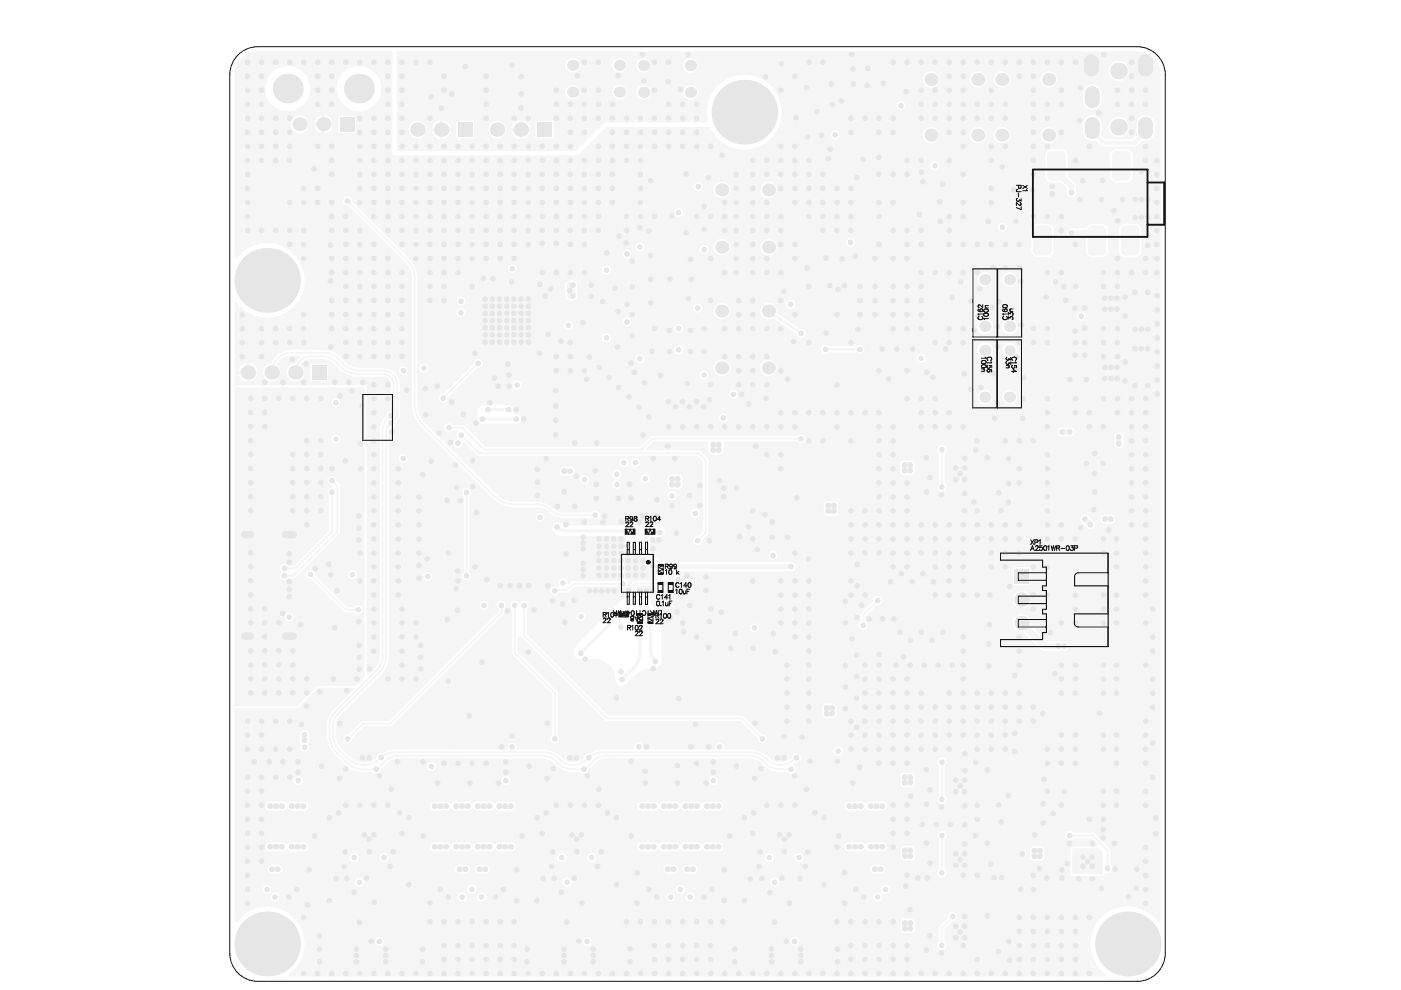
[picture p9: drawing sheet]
<svg xmlns="http://www.w3.org/2000/svg" width="297mm" height="210mm" viewBox="0 0 297 210" stroke-linecap="round" stroke-linejoin="round" font-family="sans-serif">
<path d="M50.5 11.6a5.9 5.9 0 0 1 4.2-1.7h186.4a5.9 5.9 0 0 1 6 5.9v186.3a5.9 5.9 0 0 1-6 6h-186.4a5.9 5.9 0 0 1-6-6v-186.3a5.9 5.9 0 0 1 1.8-4.2z" fill="none" stroke="#110f0a" stroke-width=".21"/>
<g fill="#f5f5f5">
<path d="M224 136.5l1.6-.1a.58 .58 0 0 1 .6 .6 .58 .58 0 0 1-.5 .6l-1.7-.1-.2-.6z"/>
<path d="M219 179.9h1.8l.3 .3v1.3a.63 .63 0 0 1-.7 .7h-1.2l-.4-.3-.1-1.7z"/>
<path d="M191.3 164.4l.4-.2 1.7 .1 .2 .3v1.3a.63 .63 0 0 1-.6 .7h-1.3l-.4-.3z"/>
<path d="M191.3 180l.4-.3 1.7 .1 .2 .4v1.3a.63 .63 0 0 1-.6 .6h-1.3l-.4-.2z"/>
<path d="M120.3 60.1l.4-.2h.7l.5 .2 .1 2.8a1.03 1.03 0 0 1-1.8 0z"/>
<path d="M229.5 109.7l.4-.2 .4 .1 1.3 1.2a.6 .6 0 0 1 0 .9 .6 .6 0 0 1-.8 0l-1.3-1.3z"/>
<path d="M234 109.5h1.5a.6 .6 0 0 1 .6 .5 .6 .6 0 0 1-.6 .6h-1.2a.6 .6 0 0 1-.6-.4 .6 .6 0 0 1 .3-.7z"/>
<path d="M236.7 92.3a.61 .61 0 0 1 .7-.2 .61 .61 0 0 1 .4 .6v1.3a.6 .6 0 0 1-.6 .7 .6 .6 0 0 1-.6-.6z"/>
<path d="M224.7 91.2l.3-.2h1.8a.6 .6 0 0 1 .6 .6 .6 .6 0 0 1-.6 .6l-2-.1-.2-.4z"/>
<path d="M191.3 98.2l.4-.2 1.7 .1 .2 .4-.1 1.6-.4 .3-1.6-.1-.3-.4z"/>
<path d="M150.7 93.9l.4-.3 1.7 .1 .2 .4v1.3a.63 .63 0 0 1-.7 .6h-1.2l-.4-.2z"/>
<path d="M64 155.4a.6 .6 0 0 1 .7-.2 .6 .6 0 0 1 .4 .6v1.1a.6 .6 0 0 1-.5 .6 .6 .6 0 0 1-.7-.5z"/>
<path d="M175.1 106.8l.4-.2 1.6 .1 .3 .3v1.3a.63 .63 0 0 1-.7 .7h-1.2l-.4-.3z"/>
<path d="M174.9 149.6h1.9l.3 .4v1.3a.63 .63 0 0 1-.7 .6h-1.3l-.3-.2-.1-1.7z"/>
<path d="M179.5 179.2l.4-.3h2.6a.6 .6 0 0 1 .6 .6 .6 .6 0 0 1-.6 .6h-2.6l-.4-.2z"/>
<path d="M179.5 170.6l.4-.3h2.6a.6 .6 0 0 1 .6 .6 .6 .6 0 0 1-.6 .6h-2.6l-.4-.2z"/>
<path d="M149.4 179.2l.3-.3h2.7a.6 .6 0 0 1 .6 .6 .6 .6 0 0 1-.6 .6h-2.7l-.4-.4z"/>
<path d="M149.3 170.6l.4-.3h2.7a.6 .6 0 0 1 .6 .6 .6 .6 0 0 1-.6 .6h-2.7l-.4-.5z"/>
<path d="M185 184l.3-.3h1.4a.6 .6 0 0 1 .6 .6 .6 .6 0 0 1-.6 .6l-1.6-.1-.2-.4z"/>
<path d="M184.1 179.2l.4-.3h2.6a.6 .6 0 0 1 .6 .6 .6 .6 0 0 1-.6 .6h-2.6l-.5-.4z"/>
<path d="M184.1 170.6l.4-.3h2.6a.6 .6 0 0 1 .6 .6 .6 .6 0 0 1-.6 .6h-2.6l-.5-.5z"/>
<path d="M145.2 184l.3-.3h1.4a.6 .6 0 0 1 .6 .6 .6 .6 0 0 1-.6 .6l-1.6-.1-.2-.4z"/>
<path d="M144.8 170.6l.4-.3h2.6a.6 .6 0 0 1 .6 .6 .6 .6 0 0 1-.6 .6h-2.6l-.4-.2z"/>
<path d="M144.8 179.2l.4-.3h2.6a.6 .6 0 0 1 .6 .6 .6 .6 0 0 1-.6 .6h-2.6l-.4-.2z"/>
<path d="M142.1 101l1.7-.1 .4 .3 .1 1.7-.3 .4-1.7 .1-.3-.3-.1-1.7z"/>
<path d="M119.3 99.4l1.6-.1a.6 .6 0 0 1 .6 .6 .6 .6 0 0 1-.6 .6h-1.3a.61 .61 0 0 1-.6-.4 .61 .61 0 0 1 .3-.7z"/>
<path d="M191.5 195.2h1.9l.2 .4v1.2a.63 .63 0 0 1-.6 .7h-1.3l-.4-.2-.1-1.7z"/>
<path d="M140.2 179.2l.4-.3h2.6a.6 .6 0 0 1 .6 .6 .6 .6 0 0 1-.6 .6h-2.6l-.5-.4z"/>
<path d="M135.6 179.2l.4-.3h2.6a.6 .6 0 0 1 .6 .6 .6 .6 0 0 1-.6 .6h-2.6l-.4-.2z"/>
<path d="M135.6 170.6l.4-.3h2.6a.6 .6 0 0 1 .7 .6 .6 .6 0 0 1-.7 .6h-2.6l-.5-.5z"/>
<path d="M140.2 170.6l.4-.3h2.6a.6 .6 0 0 1 .6 .6 .6 .6 0 0 1-.6 .6h-2.6l-.5-.5z"/>
<path d="M105.3 179.2l.4-.3h2.7a.6 .6 0 0 1 .6 .6 .6 .6 0 0 1-.6 .6h-2.7l-.4-.4z"/>
<path d="M105.3 170.6l.4-.3h2.7a.6 .6 0 0 1 .6 .6 .6 .6 0 0 1-.6 .6h-2.7l-.4-.5z"/>
<path d="M100.8 170.6l.4-.3h2.6a.6 .6 0 0 1 .6 .6 .6 .6 0 0 1-.6 .6h-2.6l-.5-.5z"/>
<path d="M100.8 179.2l.4-.3h2.6a.6 .6 0 0 1 .6 .6 .6 .6 0 0 1-.6 .6h-2.6l-.5-.4z"/>
<path d="M96.2 179.2l.4-.3h2.6a.6 .6 0 0 1 .6 .6 .6 .6 0 0 1-.6 .6h-2.6l-.5-.4z"/>
<path d="M96.2 170.6l.4-.3h2.6a.6 .6 0 0 1 .6 .6 .6 .6 0 0 1-.6 .6h-2.6l-.5-.5z"/>
<path d="M91.6 170.6l.4-.3h2.6a.6 .6 0 0 1 .7 .6 .6 .6 0 0 1-.7 .6h-2.6l-.4-.2z"/>
<path d="M91.6 179.2l.4-.3h2.6a.6 .6 0 0 1 .7 .6 .6 .6 0 0 1-.7 .6h-2.6l-.4-.2z"/>
<path d="M61.3 170.6l.4-.3h2.7a.6 .6 0 0 1 .6 .6 .6 .6 0 0 1-.6 .6h-2.7l-.4-.2z"/>
<path d="M56.8 170.6l.4-.3h2.6a.6 .6 0 0 1 .6 .6 .6 .6 0 0 1-.6 .6h-2.6l-.4-.2z"/>
<path d="M61.3 179.2l.4-.3h2.7a.6 .6 0 0 1 .6 .6 .6 .6 0 0 1-.6 .6h-2.7l-.4-.2z"/>
<path d="M56.8 179.2l.4-.3h2.6a.6 .6 0 0 1 .6 .6 .6 .6 0 0 1-.6 .6h-2.6l-.5-.4z"/>
<path d="M57.1 184l.4-.3h1.4a.6 .6 0 0 1 .6 .6 .6 .6 0 0 1-.6 .6l-1.6-.1-.2-.4z"/>
<path d="M97.1 183.8l1.6-.1a.6 .6 0 0 1 .6 .6 .6 .6 0 0 1-.6 .6h-1.3a.61 .61 0 0 1-.5-.4 .61 .61 0 0 1 .2-.7z"/>
<path d="M101.2 184l.3-.3h1.4a.6 .6 0 0 1 .6 .6 .6 .6 0 0 1-.6 .6l-1.6-.1-.2-.4z"/>
<path d="M141.1 184l.4-.3h1.3a.6 .6 0 0 1 .6 .6 .6 .6 0 0 1-.6 .6l-1.6-.1-.2-.4z"/>
<path d="M227.3 179.8h5.7l.8 .9v4.6h-6.5z"/>
<path d="M50.9 12.6a4.9 4.9 0 0 0-1.2 3.2v39l.4 .1a7.9 7.9 0 0 1 11.8-1.4 7.9 7.9 0 0 1 0 11.9 7.9 7.9 0 0 1-11.8-1.4l-.4 .1v17.6h27.9l.1 61.3 .4 .1 .4-.4a4.6 4.6 0 0 0 2-3.6v-48a3.7 3.7 0 0 1 1.4-2.9 1.02 1.02 0 0 1 1-1.1v-5.4a1.78 1.78 0 0 0-1.8-1.8h-5.3a5.6 5.6 0 0 1-3.9-1.7l-1.1-1.1a3.5 3.5 0 0 0-2.5-1h-2.4a2.6 2.6 0 0 0-2.1 1.1l.4 .6a1.91 1.91 0 0 1-.7 2.9 1.91 1.91 0 0 1-2.7-1.2 1.91 1.91 0 0 1 1.7-2.4l1.1-1.3-.1-.4h-1.7a3.6 3.6 0 0 0-3.2 2 1.9 1.9 0 0 1 .2 3 1.9 1.9 0 0 1-3-.7 1.9 1.9 0 0 1 1.6-2.6 4.7 4.7 0 0 1 4.4-2.9h6.9a4.7 4.7 0 0 1 3.3 1.4 5.3 5.3 0 0 0 4.1 2.4h5.1a3.7 3.7 0 0 1 3.6 3.7v6.1l-.2 .9-.8 .9v.3a.93 .93 0 0 1-.9 .8 .81 .81 0 0 0-.5 1v47.4a5.5 5.5 0 0 1-1.6 3.9l-8.4 8.5a3.2 3.2 0 0 0-1.2 2.2 9.5 9.5 0 0 0 .3 3.8 9.5 9.5 0 0 0 2.5 2.8 4.4 4.4 0 0 0 5.9 .3 .96 .96 0 0 1 1.2-.9 4.2 4.2 0 0 1 2.4-.8h23.8l.3-.4v-.3a.97 .97 0 0 1 1.1-.8 .97 .97 0 0 1 .8 1.1l.3 .4h5.3a5.7 5.7 0 0 1 4.3 1.9 3.6 3.6 0 0 0 4.5-.1 .99 .99 0 0 1 1.2-1 4.3 4.3 0 0 1 2.5-.8h6.6l.3-.4a.97 .97 0 0 1 .9-1.1 .97 .97 0 0 1 1 1.1l.2 .4h14.8l.2-.4v-.3a.97 .97 0 0 1 1.2-.8 .97 .97 0 0 1 .7 1.1l.3 .4h5.3a5.7 5.7 0 0 1 4.2 1.9 3.6 3.6 0 0 0 4.6-.2 .96 .96 0 0 1 1.1-.9 .96 .96 0 0 1 .8 1.1 .96 .96 0 0 1-1.2 .8l-.4 .2 .1 .5a.97 .97 0 0 1 .1 1.5 .97 .97 0 0 1-1.4-.1h-1.5a5.3 5.3 0 0 1-3.8-1.6 3.5 3.5 0 0 0-2.6-1.3h-29.6a3.4 3.4 0 0 0-3.1 .8l-1.6 1.5a.95 .95 0 0 1-.7 .9 .95 .95 0 0 1-1.1-.3 5.8 5.8 0 0 1-5.2-1.5 3.5 3.5 0 0 0-2.7-1.4h-30.9a4.2 4.2 0 0 0-3.2 2.1l-.3 .3a.95 .95 0 0 1-.7 .8 .95 .95 0 0 1-1-.3h-2a5.6 5.6 0 0 1-4-1.7l-2-2a5.5 5.5 0 0 1-1.7-4v-2.3a4.8 4.8 0 0 1 1.7-3.5l4-4-.2-.4h-7.3l-4.5 4.4h-13.3v45.3l.4 .1a7.9 7.9 0 0 1 12.2-1.1 7.9 7.9 0 0 1-1.1 12.2l.1 .4h173.2l.1-.4-.7-.6a7.9 7.9 0 0 1-.1-11.9 7.9 7.9 0 0 1 11.9 1.4l.3-.1v-179.7a4.9 4.9 0 0 0-4.9-4.9h-157v21.1h38l6.1-6h21.7l.2-.3a7.9 7.9 0 0 1 9.5-9.7 7.9 7.9 0 0 1 4.3 12.8 7.9 7.9 0 0 1-13.4-1.9h-21.9l-5.9 5.9-.4 .2h-38.6l-.4-.2-.1-.3v-21.6l-29.5 .1a5 5 0 0 0-2.8 1.6zM119.9 13.8a1.56 1.56 0 0 1 3.1 0 1.56 1.56 0 0 1-3.1 0zM129.8 13.8a1.56 1.56 0 0 1 3.1 0 1.56 1.56 0 0 1-3.1 0zM144.8 13.9a1.56 1.56 0 0 1 3.1 0 1.56 1.56 0 0 1-3.1 0zM134.9 13.9a1.56 1.56 0 0 1 3.1 0 1.56 1.56 0 0 1-3.1 0zM235 15.1a2.16 2.16 0 0 1 4.3 0 2.16 2.16 0 0 1-4.3 0zM195.6 16.9a1.8 1.8 0 0 1 3.6 0 1.8 1.8 0 0 1-3.6 0zM205.6 16.9a1.76 1.76 0 0 1 3.5 0 1.76 1.76 0 0 1-3.5 0zM210.7 16.9a1.76 1.76 0 0 1 3.5 0 1.76 1.76 0 0 1-3.5 0zM220.6 16.9a1.76 1.76 0 0 1 3.5 0 1.76 1.76 0 0 1-3.5 0zM119.9 19.5a1.56 1.56 0 0 1 3.1 0 1.56 1.56 0 0 1-3.1 0zM129.8 19.5a1.56 1.56 0 0 1 3.1 0 1.56 1.56 0 0 1-3.1 0zM134.9 19.6a1.56 1.56 0 0 1 3.1 0 1.56 1.56 0 0 1-3.1 0zM144.8 19.6a1.56 1.56 0 0 1 3.1 0 1.56 1.56 0 0 1-3.1 0zM230.2 18.4a1.96 1.96 0 0 1 2.1-.4 1.96 1.96 0 0 1 1.2 1.8 2.94 2.94 0 0 1-.9 3.3 1.96 1.96 0 0 1-3-1.7 3.2 3.2 0 0 1 .6-3zM190.1 22.4a.97 .97 0 0 1 1.9 0 .97 .97 0 0 1-1.9 0zM71.3 18.8a4.8 4.8 0 0 1 9.6 0 4.8 4.8 0 0 1-9.6 0zM56.2 18.8a4.8 4.8 0 0 1 9.6 0 4.8 4.8 0 0 1-9.6 0zM67.3 24.8l1-.4v1.6h-1.7l.4-.9zM68.9 24.4a1.98 1.98 0 0 1 1.6 1.6h-1.6zM108.8 26.2l.4-.3 .9-.4v1.7h-1.7zM110.7 25.5a2.03 2.03 0 0 1 1.8 1.7h-1.8zM91.9 26.2l.4-.3 1-.4v1.7h-1.8zM93.9 25.5a2.03 2.03 0 0 1 1.7 1.7h-1.7zM71.7 24.5h3.7v3.7h-3.7zM61.7 26.3a1.86 1.86 0 0 1 3.7 0 1.86 1.86 0 0 1-3.7 0zM66.6 26.6h1.7v1.7a1.98 1.98 0 0 1-1.7-1.7zM68.9 26.6h1.6a1.97 1.97 0 0 1-1.6 1.7zM235 26.9a2.16 2.16 0 0 1 4.3 0 2.16 2.16 0 0 1-4.3 0zM103.5 27.5a1.91 1.91 0 0 1 3.8 0 1.91 1.91 0 0 1-3.8 0zM113.6 25.6h3.8v3.8h-3.8zM86.6 27.5a1.91 1.91 0 0 1 3.8 0 1.91 1.91 0 0 1-3.8 0zM96.7 25.6h3.8v3.8h-3.8zM108.4 27.8h1.7v1.7a2.03 2.03 0 0 1-1.7-1.7zM110.7 27.8h1.8a2.03 2.03 0 0 1-1.8 1.7zM91.5 27.8h1.8v1.7a2.03 2.03 0 0 1-1.8-1.7zM93.9 27.8h1.7a2.03 2.03 0 0 1-1.7 1.7zM230.2 25a1.96 1.96 0 0 1 2.1-.5 1.96 1.96 0 0 1 1.2 1.8v1.6l-.1 .8 .9 .8h5.9l.9-.8a4.2 4.2 0 0 1 .4-3.7 1.96 1.96 0 0 1 2.1-.5 1.96 1.96 0 0 1 1.3 1.8 2.94 2.94 0 0 1-1 3.3 1.87 1.87 0 0 1-1.7 .1l-1.1 1.1-.6 .3h-6.5l-.6-.3-1.1-1.1a1.94 1.94 0 0 1-2.7-1.8 3.2 3.2 0 0 1 .6-2.9zM176.1 28.6a1 1 0 0 1 2 0 1 1 0 0 1-2 0zM195.6 28.6a1.8 1.8 0 0 1 3.6 0 1.8 1.8 0 0 1-3.6 0zM205.6 28.6a1.76 1.76 0 0 1 3.5 0 1.76 1.76 0 0 1-3.5 0zM210.7 28.6a1.76 1.76 0 0 1 3.5 0 1.76 1.76 0 0 1-3.5 0zM220.6 28.6a1.76 1.76 0 0 1 3.5 0 1.76 1.76 0 0 1-3.5 0zM197.3 35.1a.97 .97 0 0 1 1.9 0 .97 .97 0 0 1-1.9 0zM235.8 32l.6-.4h2.3a1.4 1.4 0 0 1 1.4 1.4v4.3a1.4 1.4 0 0 1-1.4 1.4h-2a1.4 1.4 0 0 1-1.4-1.4v-4.3zM147.1 39.5a.97 .97 0 0 1 1.9 0 .97 .97 0 0 1-1.9 0zM222 32l.7-.3 2.3-.1a1.36 1.36 0 0 1 1.4 1.4v4.3l1.5 1.5a2.73 2.73 0 0 1 .2 2.2 .96 .96 0 0 1-1 .8 .96 .96 0 0 1-.9-.9v-1l-1.2-1.2h-2a1.36 1.36 0 0 1-1.4-1.4v-4.3zM151.3 40.3a1.76 1.76 0 0 1 3.5 0 1.76 1.76 0 0 1-3.5 0zM161.2 40.3a1.76 1.76 0 0 1 3.5 0 1.76 1.76 0 0 1-3.5 0zM142.9 45.1a.97 .97 0 0 1 1.9 0 .97 .97 0 0 1-1.9 0zM211.6 48.2a.97 .97 0 0 1 1.9 0 .97 .97 0 0 1-1.9 0zM179.4 51.4a.97 .97 0 0 1 1.9 0 .97 .97 0 0 1-1.9 0zM134.7 52.4a.97 .97 0 0 1 1.9 0 .97 .97 0 0 1-1.9 0zM148.3 53a1 1 0 0 1 2 0 1 1 0 0 1-2 0zM161.2 52.4a1.76 1.76 0 0 1 3.5 0 1.76 1.76 0 0 1-3.5 0zM151.3 52.4a1.76 1.76 0 0 1 3.5 0 1.76 1.76 0 0 1-3.5 0zM219.1 47.9l.6-.4h2.3a1.36 1.36 0 0 1 1.4 1.3v4.4a1.36 1.36 0 0 1-1.4 1.4h-2a1.36 1.36 0 0 1-1.3-1.4v-4.4zM226.5 48.7l.7-.3h3.1a1.33 1.33 0 0 1 1.3-.9h2a1.36 1.36 0 0 1 1.3 1.3v4.4a1.36 1.36 0 0 1-1.3 1.4h-2a1.36 1.36 0 0 1-1.4-1.4v-2.9h-3a.97 .97 0 0 1-.9-.6 .97 .97 0 0 1 .2-1zM237.6 47.8l.7-.3 2.3-.1a1.4 1.4 0 0 1 1.4 1.4v4.4a1.4 1.4 0 0 1-1.4 1.4h-2a1.4 1.4 0 0 1-1.4-1.4v-4.4zM132 53.9a.97 .97 0 0 1 1.9 0 .97 .97 0 0 1-1.9 0zM72.9 42.1a.97 .97 0 0 1 1.1-.4 .97 .97 0 0 1 .6 1.1l12.2 12.1a5.5 5.5 0 0 1 1.7 4v26.8a5.7 5.7 0 0 0 1.7 4.1l14.9 14.9a5.7 5.7 0 0 0 4.1 1.7h4.7a5 5 0 0 1 3.7 1.7 2.55 2.55 0 0 0 1.7 .6h6.1a.97 .97 0 0 1 1.5-.2 .97 .97 0 0 1 0 1.4 .97 .97 0 0 1-1.5-.1h-6.1a3.9 3.9 0 0 1-2.8-1.2 3.6 3.6 0 0 0-2.6-1.1h-4.3a6.9 6.9 0 0 1-5.3-2l-14.9-14.9a6.8 6.8 0 0 1-2.1-4.9v-26.8a4.4 4.4 0 0 0-1.3-3.2l-12.2-12.1a.96 .96 0 0 1-.9-.5 .96 .96 0 0 1 0-1zM107.6 57a1 1 0 0 1 2 0 1 1 0 0 1-2 0zM127.6 57.3a.97 .97 0 0 1 1.9 0 .97 .97 0 0 1-1.9 0zM207.3 59.3a1.56 1.56 0 0 1 3.1 0 1.56 1.56 0 0 1-3.1 0zM212.5 59.3a1.56 1.56 0 0 1 3.1 0 1.56 1.56 0 0 1-3.1 0zM120 59.9l.5-.4h1.1l.6 .4 .2 .4v2.6l-.1 .4-.6 .4-1 .1a.97 .97 0 0 1-.9-1v-2.5zM96.8 63.9a.97 .97 0 0 1 1.9 0 .97 .97 0 0 1-1.9 0zM166.6 64.5a1 1 0 0 1 2 0 1 1 0 0 1-2 0zM147 65.3a.97 .97 0 0 1 1.9 0 .97 .97 0 0 1-1.9 0zM96.7 66.3a1 1 0 0 1 2 0 1 1 0 0 1-2 0zM161.5 64.9a1.75 1.75 0 0 1 2.2-.5 1.75 1.75 0 0 1 .9 1.9l5.1 3.5a.97 .97 0 0 1 1.1 .7 .97 .97 0 0 1-.8 1.2 .97 .97 0 0 1-1.1-.8l-5-3.5a1.75 1.75 0 0 1-2.3-.3 1.75 1.75 0 0 1-.1-2.2zM151.2 66a1.8 1.8 0 0 1 3.6 0 1.8 1.8 0 0 1-3.6 0zM228.3 67a.97 .97 0 0 1 1.9 0 .97 .97 0 0 1-1.9 0zM132 68.3a.97 .97 0 0 1 1.9 0 .97 .97 0 0 1-1.9 0zM119.5 69a1 1 0 0 1 2 0 1 1 0 0 1-2 0zM142.9 69.7a.97 .97 0 0 1 1.9 0 .97 .97 0 0 1-1.9 0zM206.6 66.5a.97 .97 0 0 1 1.1-.4 .97 .97 0 0 1 .6 1.1l.3 .3a1.7 1.7 0 0 1 1.9 1.8 1.7 1.7 0 0 1-2.1 1.5 1.7 1.7 0 0 1-1.1-2.4l-.2-.4a.96 .96 0 0 1-.5-1.5zM212.3 69.2a1.7 1.7 0 0 1 3.4 0 1.7 1.7 0 0 1-3.4 0zM127.6 71.6a.97 .97 0 0 1 1.9 0 .97 .97 0 0 1-1.9 0zM174.2 73.5a.95 .95 0 0 1 1.5-.1h6a.96 .96 0 0 1 1.3 0 .96 .96 0 0 1 0 1.4 .96 .96 0 0 1-1.3-.1h-6a.96 .96 0 0 1-1.3 .1 .96 .96 0 0 1-.2-1.3zM142.9 74.2a.97 .97 0 0 1 1.9 0 .97 .97 0 0 1-1.9 0zM212.8 73.3a1.6 1.6 0 0 1 1.9-.5 1.6 1.6 0 0 1 .9 1.7l.2 .2a.98 .98 0 0 1 .5 1.6 .98 .98 0 0 1-1.7-.5 1.6 1.6 0 0 1-1.8-.5 1.6 1.6 0 0 1 0-2zM207.1 74.3a1.7 1.7 0 0 1 3.4 0 1.7 1.7 0 0 1-3.4 0zM194.3 76a1 1 0 0 1 2 0 1 1 0 0 1-2 0zM134.7 76a.97 .97 0 0 1 1.9 0 .97 .97 0 0 1-1.9 0zM50.9 77.7l.4-.3 1-.4v1.7h-1.8zM52.9 77a2.03 2.03 0 0 1 1.7 1.7h-1.7zM88.9 78a1 1 0 0 1 2 0 1 1 0 0 1-2 0zM84.6 78.6a.97 .97 0 0 1 1.9 0 .97 .97 0 0 1-1.9 0zM151.2 78a1.8 1.8 0 0 1 3.6 0 1.8 1.8 0 0 1-3.6 0zM161.2 78a1.76 1.76 0 0 1 3.5 0 1.76 1.76 0 0 1-3.5 0zM148.3 79.5a.97 .97 0 0 1 1.9 0 .97 .97 0 0 1-1.9 0zM65.8 77.1h3.8v3.8h-3.8zM50.5 79.3h1.8v1.7a2.03 2.03 0 0 1-1.8-1.7zM52.9 79.3h1.7a2.03 2.03 0 0 1-1.7 1.7zM108.7 81.6a.97 .97 0 0 1 1.9 0 .97 .97 0 0 1-1.9 0zM154.5 83.6a1 1 0 0 1 2 0 1 1 0 0 1-2 0zM93.1 83.9l.3-.3 .7-.1 6.3-6.3a.97 .97 0 0 1 1-1.1 .97 .97 0 0 1 1 1.1 .97 .97 0 0 1-1.2 .8l-6.3 6.3a.97 .97 0 0 1-1.2 1.1 .97 .97 0 0 1-.6-1.5zM207.3 84.2a1.56 1.56 0 0 1 3.1 0 1.56 1.56 0 0 1-3.1 0zM212.5 84.2a1.56 1.56 0 0 1 3.1 0 1.56 1.56 0 0 1-3.1 0zM152.4 88.6a.97 .97 0 0 1 1.9 0 .97 .97 0 0 1-1.9 0zM101.6 86.4l.9-.5h5.4a1.05 1.05 0 0 1 .9 1.4 1.38 1.38 0 0 0 1.3 .7 .99 .99 0 0 1 .4 1.1 .99 .99 0 0 1-.8 .7h-7.7l-.3-.1-.4-.6v-2zM224.4 91l.6-.4h2a.97 .97 0 0 1 .8 1.1 .97 .97 0 0 1-1 .8h-1.8a.97 .97 0 0 1-.6-1.5zM94.4 90.1a.96 .96 0 0 1 1.6 0l2.3 .1 4.6 4.6h32.9l2.1-2.2 .4-.1h30.8a.97 .97 0 0 1 1.4-.1 .97 .97 0 0 1 0 1.4 .97 .97 0 0 1-1.4-.2h-15.5l-.3 .3 .1 1.5a.99 .99 0 0 1-1.1 1h-1.1a.92 .92 0 0 1-.9-.9v-1.5l-.3-.4h-11.4l-1.6 1.5 .2 .4h10.9l.4 .2 1.6 1.7 .1 15.6-.2 .4-1.2 1.2a.96 .96 0 0 1-.9 1 .96 .96 0 0 1-1-1.1 .96 .96 0 0 1 1.2-.8l1-1v-14.9l-1.2-1.2h-46.3l-.4-.1-2.8-2.8-.3 .2a.96 .96 0 0 1-1.5 .9 .96 .96 0 0 1 .1-1.7l.2-.5a.86 .86 0 0 1 .2-1l-.2-.3h-.9a.97 .97 0 0 1-1.4 .2 .97 .97 0 0 1-.2-1.4zM236.5 92l.5-.3h.4l.4 .2 .3 .5v1.9l-.3 .5-.4 .2-.7-.1-.5-.6v-1.8zM84.5 97.2a1 1 0 0 1 2 0 1 1 0 0 1-2 0zM131.3 98.1a.97 .97 0 0 1 1.9 0 .97 .97 0 0 1-1.9 0zM133.8 98.1a.97 .97 0 0 1 1.9 0 .97 .97 0 0 1-1.9 0zM191.1 98l.6-.4h1.4l.5 .2 .4 .7v1.4l-.2 .4-.6 .4h-1.6l-.3-.1-.4-.6v-1.6zM118.8 99.3l.6-.4h1.4a.96 .96 0 0 1 1.1 1 .96 .96 0 0 1-1 1h-1.4l-.4-.2-.4-.6zM135.8 101.5a1 1 0 0 1 2 0 1 1 0 0 1-2 0zM122.9 101.7a1 1 0 0 1 2 0 1 1 0 0 1-2 0zM130 100a.96 .96 0 0 1 1.5-.1 .96 .96 0 0 1-.4 1.5v.4a.96 .96 0 0 1 .4 1.5 .96 .96 0 0 1-1.5 0 .96 .96 0 0 1 .4-1.5v-.4a.94 .94 0 0 1-.4-1.4zM141.9 100.8l.4-.2h1.5l.7 .3 .2 .4v1.6l-.4 .6-.5 .2h-1.5l-.6-.3-.2-.5v-1.5zM198.9 94.8a.97 .97 0 0 1 1.5-.1 .97 .97 0 0 1-.1 1.5v6.3a.97 .97 0 0 1 .1 1.5 .97 .97 0 0 1-1.5-.1 .97 .97 0 0 1 .2-1.4v-6.4a.95 .95 0 0 1-.2-1.3zM141.5 105.1a.97 .97 0 0 1 1.9 0 .97 .97 0 0 1-1.9 0zM174.8 106.6l.6-.4h1.4a.92 .92 0 0 1 1 .9v1.2a.96 .96 0 0 1-.8 1h-1.4a.92 .92 0 0 1-.9-.9v-1.4zM233.5 109.5l.6-.4h1.6l.6 .4a.96 .96 0 0 1-.8 1.5h-1.2a.95 .95 0 0 1-1-1.1zM146.4 108.9a1 1 0 0 1 2 0 1 1 0 0 1-2 0zM113.5 109.7a1 1 0 0 1 2 0 1 1 0 0 1-2 0zM117.5 110.9a2.46 2.46 0 0 1 2.5 .4l.4 .1h19.5a1.25 1.25 0 0 1 1.1 1.1 1.25 1.25 0 0 1-.9 1.3l-1.9 .1-.4 .2-.1 2.8 2.2 2h.8l.3 .5h1.7l.5-.2h24.5a.97 .97 0 0 1 1 .9 .97 .97 0 0 1-1 1h-24.1l-.2 .3 .2 .6a.97 .97 0 0 1 1.2 .9 .97 .97 0 0 1-1.2 .9l-.4 .3-.3 .6h-1.4l-.3 .2v.3h-2.3l.1-.5-.2-.4h-3.7v1.4l.3 .2 .9 .1 .9-.1 .5 .3a4 4 0 0 0 2 3.7l.6 1.4v8.9a1.81 1.81 0 0 1-2.2 1.6 5 5 0 0 0-3.6 1.4l-1.7 1.7a1.34 1.34 0 0 1-1.6 .4 1.34 1.34 0 0 1-.7-1.6 4.4 4.4 0 0 0-4.4-3.9h-3.2a1.54 1.54 0 0 1-.9-2.6l10.5-10.6a.67 .67 0 0 1 1.1-.7l.3-.2 .1-2 .5-.5 4.6-.1 .2-.3-.1-3-1.8-1.8-1.6-.1a1.55 1.55 0 0 0-1.7-.7l-.6 .1v-1.6h-.3v-.3h-.8v-1l.3-.4-.2-.3h-13.7a1.76 1.76 0 0 1-1.5-2.5zM229.2 109.5a.94 .94 0 0 1 1.5-.1l1.3 1.3 .1 .4a.96 .96 0 0 1-.5 1 .96 .96 0 0 1-1.1-.2l-1.4-1.4-.1-.6zM132.4 116h.5v1.3l-.5-.3zM162.9 117.8a.97 .97 0 0 1 1.9 0 .97 .97 0 0 1-1.9 0zM98.4 103.6a.97 .97 0 0 1 1.3 .3 .97 .97 0 0 1-.2 1.3v16.1a.97 .97 0 0 1 .1 1.5 .97 .97 0 0 1-1.4-.1 .97 .97 0 0 1 .2-1.4v-16.1a.96 .96 0 0 1 0-1.6zM89.7 122.2a1 1 0 0 1 2 0 1 1 0 0 1-2 0zM116.8 124.8a.94 .94 0 0 1 1.2-.3l.3-.1 .2-.4a.96 .96 0 0 1 .7-1.4 .96 .96 0 0 1 1.1 1.1l.4 .2 .8-.7h9.8a.97 .97 0 0 1 1.4-.1 .97 .97 0 0 1 0 1.4 .97 .97 0 0 1-1.4-.2h-9.5l-1.4 1.3-1.9 .1a.96 .96 0 0 1-1.4 .5 .96 .96 0 0 1-.3-1.4zM214.7 120.3h3.8v3.8h-3.8zM145.3 123.8a.97 .97 0 0 1 1.9 0 .97 .97 0 0 1-1.9 0zM215 126l1-.7v1.3h-1.3zM217.2 125.3a1.82 1.82 0 0 1 1.2 1.3h-1.2zM138.9 125.7h.8v.9h-.2a.64 .64 0 0 1-.6-.9zM140.3 125.7h.9v.3a.64 .64 0 0 1-.9 .6zM108.3 127.8a.96 .96 0 0 1 1.6 0h.5a.97 .97 0 0 1 1.4-.1 .97 .97 0 0 1-.1 1.5v5.3l17.2 17.2h28.4l.4 .2 3.8 3.8a.97 .97 0 0 1 1.1 .9 .97 .97 0 0 1-1 1 .97 .97 0 0 1-.9-1.1l-3.7-3.6-28.6-.1-17.8-17.7h-.9v3.1l8.5 8.5v9.2a.97 .97 0 0 1 .2 1.4 .97 .97 0 0 1-1.5 0 .97 .97 0 0 1 .2-1.4v-8.7l-8.5-8.5v-9.5a.96 .96 0 0 1-.3-1.4zM214.7 127.7h1.3v1.3a1.82 1.82 0 0 1-1.3-1.3zM217.2 127.7h1.2a1.82 1.82 0 0 1-1.2 1.3zM140.8 128.1a.97 .97 0 0 1 1.9 0 .97 .97 0 0 1-1.9 0zM101.7 128.4a.97 .97 0 0 1 1.9 0 .97 .97 0 0 1-1.9 0zM122.2 130.7a1 1 0 0 1 2 0 1 1 0 0 1-2 0zM185.6 126.5a.97 .97 0 0 1 1.5 .6 .97 .97 0 0 1-1.1 1.1l-2.4 2.4v1.2a.97 .97 0 0 1 .1 1.5 .97 .97 0 0 1-1.4 0 .97 .97 0 0 1 .2-1.5v-1.6l2.7-2.8 .1-.6zM215.1 130.9a1.9 1.9 0 0 1 2.3-.5 1.9 1.9 0 0 1 1.1 2.1l3.4 3.4 3.5 .1a.97 .97 0 0 1 1 .4 .97 .97 0 0 1 .1 1l-.7 .5-1.4 .1h-3.4l-4.1-4a1.9 1.9 0 0 1-1.9-.9 1.9 1.9 0 0 1 .1-2.2zM159 133.1a.97 .97 0 0 1 1.9 0 .97 .97 0 0 1-1.9 0zM174.7 149.4l.4-.2h1.6a.94 .94 0 0 1 .7 .9v1.2a.99 .99 0 0 1-1 1h-1.1a.92 .92 0 0 1-1-1v-1.4zM72.9 156.1l.3-.2 .7-.2 2.8-2.8h5.8l23.3-23.2v-.5a.97 .97 0 0 1-.2-1.5 .97 .97 0 0 1 1.4 0 .97 .97 0 0 1-.1 1.5v.7l-.2 .4-23.5 23.5-.4 .2h-5.6l-2.5 2.5a.97 .97 0 0 1-1.2 1.1 .97 .97 0 0 1-.6-1.5zM63.8 155.2a.94 .94 0 0 1 1.2-.3l.5 .7v1.5l-.2 .4a1.74 1.74 0 0 1 .1 1.5 .97 .97 0 0 1-1.4 .3 .97 .97 0 0 1-.2-1.4l-.2-.8v-1.4zM176.7 159.3a1 1 0 0 1 2 0 1 1 0 0 1-2 0zM90.5 162.5a.97 .97 0 0 1 1.9 0 .97 .97 0 0 1-1.9 0zM191.1 164.2l.5-.4h1.6a.94 .94 0 0 1 .8 .9v1.2a.99 .99 0 0 1-1 1h-1.3l-.6-.3-.2-.5v-1.5zM62.3 165.5a.97 .97 0 0 1 1.9 0 .97 .97 0 0 1-1.9 0zM106.3 165.5a.97 .97 0 0 1 1.9 0 .97 .97 0 0 1-1.9 0zM150.3 165.5a.97 .97 0 0 1 1.9 0 .97 .97 0 0 1-1.9 0zM91.4 170.3l.6-.3h2.8l.4 .1a.51 .51 0 0 0 .5 .3 .51 .51 0 0 0 .4-.3l.5-.1h2.7l1 .4 .8-.4h2.8l.9 .4 .9-.4h2.8l.6 .3 .2 .7-.3 .7-.5 .2h-2.8l-.9-.5-.9 .5h-2.7l-1-.5-.9 .5h-2.7l-.5-.2a.52 .52 0 0 0-.9 0l-.4 .2h-2.9l-.5-.4-.2-.3zM56.5 170.3l.7-.3h2.8l.8 .4 .9-.4h2.8l.6 .3 .2 .7-.3 .7-.5 .2h-2.8l-.9-.5-.9 .5h-2.7l-.8-.5-.1-.6zM135.4 170.3l.6-.3h2.8l.8 .4 .9-.4h2.8l.7 .4a.46 .46 0 0 0 .7-.2l.5-.2h2.7l.9 .4 .9-.4h2.8l.6 .3 .2 .7-.3 .7-.5 .2h-2.8l-.9-.5-.9 .5h-2.7l-1-.5-.9 .5h-2.7l-.9-.5-.9 .5h-2.8l-.7-.5-.1-.6zM179.2 170.3l.7-.3h2.8l.9 .4 .8-.4h2.8l.7 .3 .2 .7-.4 .7-.5 .2h-2.7l-1-.5-.9 .5h-2.7l-.7-.5-.1-.6zM198.9 161a.97 .97 0 0 1 1.5-.1 .97 .97 0 0 1-.1 1.5v6.3a.97 .97 0 0 1 .1 1.5 .97 .97 0 0 1-1.5-.1 .97 .97 0 0 1 .2-1.4v-6.4a.95 .95 0 0 1-.2-1.3zM226 176.6a.95 .95 0 0 1 1.5 0h4.2l.4 .1 3.3 3.3v3.4a.96 .96 0 0 1 .3 1.2 .96 .96 0 0 1-1.1 .5l-.8 .6-6.7-.1-.1-.3 .1-5.7 5.5-.1 .1-.4-1.2-1.3h-4a.96 .96 0 0 1-1.3 .1 .96 .96 0 0 1-.2-1.3zM91.4 178.9l.6-.3h2.8l.4 .2a.51 .51 0 0 0 .5 .2 .51 .51 0 0 0 .4-.3l.5-.1h2.7l1 .4 .8-.4h2.8l.9 .4 .9-.4h2.8l.6 .3 .2 .7-.2 .5-.6 .4h-2.8l-.9-.5-.9 .5h-2.7l-1-.5-.9 .5h-2.7l-.5-.2a.49 .49 0 0 0-.5-.3 .49 .49 0 0 0-.4 .3l-.4 .2h-2.9l-.5-.4-.2-.3zM56.5 178.9l.7-.3h2.7l.5 .2a.49 .49 0 0 0 .7 .2l.6-.4h2.9l.6 .4 .1 .7-.3 .6-.5 .2h-2.8l-.9-.5-.9 .5h-2.7l-.5-.2-.4-.5zM135.4 178.9l.6-.3h2.7l.5 .2a.52 .52 0 0 0 .9-.1l.5-.1h2.7l.7 .4a.46 .46 0 0 0 .7-.2l.5-.2h2.7l.5 .2a.52 .52 0 0 0 .9-.1l.4-.1h2.9l.6 .4 .1 .7-.3 .6-.5 .2h-2.8l-.9-.5-.9 .5h-2.7l-1-.5-.9 .5h-2.7l-.9-.5-.9 .5h-2.8l-.7-.5-.1-.6zM179.2 178.9l.7-.3h2.8l.9 .4 .8-.4h2.8l.7 .3 .2 .7-.2 .5-.7 .4h-2.7l-1-.5-.9 .5h-2.7l-.7-.5-.1-.6zM191.2 179.6l.5-.2h1.5l.4 .1 .4 .6v1.4a.99 .99 0 0 1-1 1h-1.2a.92 .92 0 0 1-.9-.9v-1.5zM218.5 179.8l.6-.4h1.6a.94 .94 0 0 1 .8 .9v1.2a.99 .99 0 0 1-1.1 1h-1.1a.92 .92 0 0 1-1-.9l.1-1.4zM162.1 181.8a1 1 0 0 1 2 0 1 1 0 0 1-2 0zM168.5 181.8a.97 .97 0 0 1 1.9 0 .97 .97 0 0 1-1.9 0zM74.1 181.8a1 1 0 0 1 2 0 1 1 0 0 1-2 0zM80.5 181.8a.97 .97 0 0 1 1.9 0 .97 .97 0 0 1-1.9 0zM118.1 181.8a1 1 0 0 1 2 0 1 1 0 0 1-2 0zM124.5 181.8a.97 .97 0 0 1 1.9 0 .97 .97 0 0 1-1.9 0zM96.7 183.7l.6-.4h1.6l.6 .5 .2 .7-.4 .6-.4 .2-1.7-.1-.5-.3-.2-.4zM184.7 183.7l.6-.4h1.6l.6 .5 .2 .7-.4 .6-.4 .2-1.7-.1-.5-.3-.2-.4zM140.8 183.7l.6-.4h1.6l.7 .5 .1 .7-.2 .4-.6 .4-1.7-.1-.5-.3-.2-.4zM144.9 183.7l.6-.4h1.6l.6 .5 .2 .7-.4 .6-.4 .2-1.7-.1-.5-.3-.2-.4zM56.9 183.7l.6-.4h1.6l.6 .5 .2 .7-.4 .6-.4 .2-1.7-.1-.5-.3-.2-.4zM100.9 183.7l.6-.4h1.6l.6 .5 .2 .7-.4 .6-.4 .2-1.7-.1-.5-.3-.2-.4zM198.9 176.6a.97 .97 0 0 1 1.5-.1 .97 .97 0 0 1-.1 1.4v6.4a.97 .97 0 0 1 .1 1.4 .97 .97 0 0 1-1.5 0 .97 .97 0 0 1 .2-1.4v-6.4a.95 .95 0 0 1-.2-1.3zM75.3 187.1a.97 .97 0 0 1 1.9 0 .97 .97 0 0 1-1.9 0zM119.3 187.1a.97 .97 0 0 1 1.9 0 .97 .97 0 0 1-1.9 0zM163.3 187.1a.97 .97 0 0 1 1.9 0 .97 .97 0 0 1-1.9 0zM55.6 188.6a1 1 0 0 1 2 0 1 1 0 0 1-2 0zM186.8 188.6a.97 .97 0 0 1 1.9 0 .97 .97 0 0 1-1.9 0zM99.1 188.6a.97 .97 0 0 1 1.9 0 .97 .97 0 0 1-1.9 0zM143.3 188.6a.97 .97 0 0 1 1.9 0 .97 .97 0 0 1-1.9 0zM57.3 190.2a1 1 0 0 1 2 0 1 1 0 0 1-2 0zM101.1 190.2a1 1 0 0 1 2 0 1 1 0 0 1-2 0zM145.3 190.2a1 1 0 0 1 2 0 1 1 0 0 1-2 0zM185.1 190.2a1 1 0 0 1 2 0 1 1 0 0 1-2 0zM97 190.2a1 1 0 0 1 2 0 1 1 0 0 1-2 0zM141.2 190.2a1 1 0 0 1 2 0 1 1 0 0 1-2 0zM191.2 194.9l.4-.2h1.6a.94 .94 0 0 1 .8 1v1.1a.99 .99 0 0 1-1 1.1h-1.2a.92 .92 0 0 1-.9-1v-1.4zM167.5 199.6a.97 .97 0 0 1 1.9 0 .97 .97 0 0 1-1.9 0zM79.5 199.6a.97 .97 0 0 1 1.9 0 .97 .97 0 0 1-1.9 0zM123.5 199.6a.97 .97 0 0 1 1.9 0 .97 .97 0 0 1-1.9 0zM201.2 193.8a.96 .96 0 0 1 1.7 .1 .96 .96 0 0 1-1 1.4l-1.7 1.6v2.8a.97 .97 0 0 1 .2 1.4 .97 .97 0 0 1-1.4 0 .97 .97 0 0 1 .1-1.4l.1-3.2 1.9-2z"/>
<path d="M49.7 82.1v67.7h13.2l4.4-4.3h8.1l1.9-2v-61.3zM70.3 85.4a.97 .97 0 0 1 1.9 0 .97 .97 0 0 1-1.9 0zM70.3 93.1a.97 .97 0 0 1 1.9 0 .97 .97 0 0 1-1.9 0zM73.8 121.8a.97 .97 0 0 1 1.9 0 .97 .97 0 0 1-1.9 0zM69.6 101.3a.97 .97 0 0 1 1.1-.3 .97 .97 0 0 1 .6 1l.6 .6 .2 .4v10l-9.5 9.5-.4 .1h-1.1a.97 .97 0 0 1-1.5 .1 .97 .97 0 0 1 .2-1.5 .96 .96 0 0 1-.1-1.4 .96 .96 0 0 1 1.4 .1h1.3l7.4-7.4v-7.4a.95 .95 0 0 1-.4-1 .95 .95 0 0 1 .9-.7l.2-.4-.1-.2a.95 .95 0 0 1-.9-.5 .95 .95 0 0 1 .1-1zM65 121.3a.97 .97 0 0 1 1.2-.4 .97 .97 0 0 1 .6 1l6.8 6.8h1.6a.97 .97 0 0 1 1.4-.1 .97 .97 0 0 1 0 1.4 .97 .97 0 0 1-1.4-.1h-1.9l-.4-.2-6.9-7a.96 .96 0 0 1-1-.4 .96 .96 0 0 1 0-1zM60.3 130.8a1 1 0 0 1 2 0 1 1 0 0 1-2 0z"/>
</g>
<path d="M226.8 177.2h4.9l3.1 3.1v3.9" fill="none" stroke="#f5f5f5" stroke-width=".49"/>
<path d="M224 35.2v1.1l3.2 3.2v1.4M227.2 49.4h4l1.4 1.3v.3M167.7 120.1h-24.5l-1 1v2.6h-2.2" fill="none" stroke="#f5f5f5" stroke-width="1.2"/>
<path d="M216.6 132.1l4.9 4.9h2.9" fill="none" stroke="#f5f5f5" stroke-width="1.4"/>
<g fill="none" stroke="#f5f5f5" stroke-width=".39">
<path d="M73.7 42.6l12.7 12.7M87.9 58.9v26.8M61.8 74.8h6.9M62.6 78.8v.2M65.9 75.5h2.4M71.2 76.7l1.1 1.1M71.6 76l1.3 1.2M75.8 79.3h5.3M76.1 78.6h5.1M101.4 77.1l-7.5 7.3M81.1 91.1v48M81.9 91.7v47.4"/>
<path d="M82.9 88.1l-.9 .9M83.5 81.7v5.4M83.7 88.9l-.8 .8M83.9 88.7l-.2 .2M84.3 81.7v6.1M89.8 90.2l14.9 14.9M95.2 90.7h2.8l4.7 4.6h33.3l2.3-2.3 31.6 .1M97.8 92.3l3.8 3.8h46.5l1.5 1.5v15.4l-1.7 1.6M199.7 95.4v7.9M134.5 112.8v2.9M135.8 115.7v1.4l.3 .3h1.5l2.1 2.1M199.7 103.3h.1"/>
<path d="M140 123.7h-5.3l-.2 .2v3.5M140.1 123.7h-.1M140.1 121.6l-.1 2.1M70.7 153.7v2.3M71.5 151.5l-.3 .4M78.9 143.1l-2.7 2.7M80.4 142.6l-8.5 8.5M83.5 159.5h31.6M127.6 159.5h31.5M80.8 160.6l-1.1 .9M84.3 160.3h30.8M118.7 161l.1 .1"/>
<path d="M124.7 162.4l-.9 .7M199.7 177.2v7.9M199.7 161.6v7.9M199.7 177.1v.1M202 194.4l-2.3 2.3v3.7"/>
</g>
<path d="M231.4 27.1v.6l2.6 2.6h6.5l2.4-2.4v-.8" fill="none" stroke="#f5f5f5" stroke-width=".79"/>
<path d="M162.9 66l7 4.7M175 74.1h7.3M137 112.8l.1 2.9" fill="none" stroke="#f5f5f5" stroke-width=".59"/>
<path d="M102.2 88.9h7.3M102.2 88.9h.1M103.4 86.9h4.5M109.5 88.9h.1M133.2 128.3l-.1 2M135.8 128.3l-.1 2M137.9 130v.3" fill="none" stroke="#f5f5f5" stroke-width=".69"/>
<circle cx="79.7" cy="161.5" r=".2" fill="#f5f5f5"/>
<path d="M69.9 153.7v2.3M71.9 159.1l1.7 1.6M76.2 145.8l-4.8 4.8M77.1 162.2h.2M162.6 161l.2 .1M165.5 163.1h2.2M168.9 160.6l-.2 .2" fill="none" stroke="#f5f5f5" stroke-width=".39"/>
<path d="M137.9 132v5.8" fill="none" stroke="#f5f5f5" stroke-width=".69"/>
<circle cx="76.2" cy="145.8" r=".2" fill="#f5f5f5"/>
<path d="M111.1 128.5v6.3l17.5 17.5h28.7l4.4 4.4M71.4 159.6l2 2M79.9 142.1l-1 1M77 163.1h2.7M81.8 161.3l-1.2 1.2M117.9 161.4l.4 .4M121.5 163.1h1.6M126 161.2l-1.3 1.2M128.3 160.3h30.8M161.8 161.4l.4 .3" fill="none" stroke="#f5f5f5" stroke-width=".39"/>
<circle cx="186.1" cy="127.3" r=".2" fill="#f5f5f5"/>
<g fill="none" stroke="#f5f5f5" stroke-width=".39">
<path d="M86.4 55.3l1 1.4 .4 1.1 .1 1.1M61.8 74.8a4.2 4.2 0 0 0-4.2 4.2M65.9 75.5a3.3 3.3 0 0 0-3.3 3.3M68.3 75.5l1.6 .4 1.3 .8M68.7 74.8l1.6 .3 1.3 .9M72.3 77.8l1.4 1 1 .4 1.1 .1M72.9 77.2l1.4 1 1.8 .4M81.1 79.3a2.35 2.35 0 0 1 2.4 2.4M81.2 78.6a3.1 3.1 0 0 1 3.1 3.1M82 89l-.7 1.2-.2 .9M82 90.6l-.1 1.1M82 90.6h.1"/>
<path d="M82.6 89.8l-.6 .8M83.5 87.1a.8 .8 0 0 1-.8 .8M83.7 88.9h.1M84.3 87.8l-.4 .9M87.9 85.7a6.3 6.3 0 0 0 1.9 4.5M70.4 104.3v8.5l-7.7 7.7h-2.4M70.4 101.9l1.1 1.1v9.7l-9.3 9.4h-1.9M98.9 104.4v17.7M104.7 105.1l1.1 .9 2 .8 1.4 .2h5.3l1.6 .6 .8 .6a3.4 3.4 0 0 0 2.4 1h6.9M139.7 119.5l.4 .4M65.8 121.8l7.5 7.5h2.7M81.1 139.1l-.3 1.6-.9 1.4"/>
<path d="M81.9 139.1l-.3 1.7-.5 1-.7 .8M98.9 122.1h.1M106.3 128.4v1.5l-23.5 23.5h-5.9l-3.2 3.3M109.1 128.5v9.9l8.6 8.5v9.8M132.1 123.8h-10.6l-1.3 1.3h-2.6M186.1 127.3l-3.1 3.1v2.2M69.9 156l.1 1.2 .4 1 1 1.4M70.7 156l.3 1.7 .9 1.4M71.2 151.9l-.3 .7-.2 1.1M71.4 150.6a4.4 4.4 0 0 0-1.5 3.1M71.7 151.4l-.2 .1M71.7 151.4h.1"/>
<path d="M71.9 151.1l-.2 .3M80.4 142.6h.1M83.5 159.5l-1.5 .3-1.2 .8M115.1 159.5l1.1 .1 1.1 .4 1.4 1M127.6 159.5l-1.5 .3-1.3 .8M159.1 159.5l1.6 .3 1 .5 .9 .7M73.4 161.6l1.4 1 1.1 .4 1.1 .1M73.6 160.7l1.3 1 1.1 .3 1.1 .2M79.7 161.5l-1.4 .6-1 .1M80.6 162.5l-.7 .5-.8 .1M84.3 160.3l-1.4 .2-1.1 .8M115.1 160.3a3.9 3.9 0 0 1 2.8 1.1"/>
<path d="M118.3 161.8l1.4 1 1.8 .3M124.2 162.8l-1.1 .3M124.7 160.8a4.2 4.2 0 0 1-5.9 .3M128.3 160.3a3.3 3.3 0 0 0-2.3 .9M159.1 160.3a3.9 3.9 0 0 1 2.7 1.1M162.2 161.7a4.7 4.7 0 0 0 3.3 1.4M168.7 160.8a4.2 4.2 0 0 1-5.9 .3"/>
</g>
<path d="M118.1 111.7l1.1 .7 .9 .2h12.8M131.4 130.3l-8.3 8.2M135.7 132v6.2l-.3 1.6-.8 1.5-2.7 2.8M137.1 128.3l.2 .8 .6 .9M137.9 137.8l.3 1.3 .8 1.1" fill="none" stroke="#f5f5f5" stroke-width=".69"/>
<path d="M138.7 112.8l1.2 .1" fill="none" stroke="#f5f5f5" stroke-width=".59"/>
<g fill="#e6e6e6">
<circle cx="60" cy="161.5" r=".6"/>
<circle cx="57.1" cy="161.5" r=".6"/>
<circle cx="58.4" cy="158.8" r=".6"/>
<circle cx="53.9" cy="161.5" r=".6"/>
<circle cx="176.3" cy="17.8" r=".6"/>
<circle cx="52.5" cy="13.2" r=".6"/>
<circle cx="52.5" cy="16.2" r=".6"/>
<circle cx="52.5" cy="19.1" r=".6"/>
<circle cx="52.5" cy="22.1" r=".6"/>
<circle cx="52.5" cy="25.1" r=".6"/>
<circle cx="52.5" cy="28.1" r=".6"/>
<circle cx="52.5" cy="31" r=".6"/>
<circle cx="52.5" cy="34" r=".6"/>
<circle cx="52.5" cy="37" r=".6"/>
<circle cx="52.5" cy="39.9" r=".6"/>
<circle cx="52.5" cy="42.9" r=".6"/>
<circle cx="52.5" cy="45.9" r=".6"/>
<circle cx="52.5" cy="48.9" r=".6"/>
<circle cx="52.5" cy="152.9" r=".6"/>
<circle cx="52.5" cy="155.9" r=".6"/>
<circle cx="52.5" cy="158.8" r=".6"/>
<circle cx="52.5" cy="164.8" r=".6"/>
<circle cx="52.5" cy="167.8" r=".6"/>
<circle cx="52.5" cy="170.7" r=".6"/>
<circle cx="52.5" cy="173.7" r=".6"/>
<circle cx="52.5" cy="176.7" r=".6"/>
<circle cx="52.5" cy="179.7" r=".6"/>
<circle cx="52.5" cy="182.6" r=".6"/>
<circle cx="52.5" cy="185.6" r=".6"/>
<circle cx="52.5" cy="188.6" r=".6"/>
<circle cx="52.5" cy="191.5" r=".6"/>
<circle cx="55.5" cy="13.2" r=".6"/>
<circle cx="55.5" cy="16.2" r=".6"/>
<circle cx="55.5" cy="19.1" r=".6"/>
<circle cx="55.5" cy="22.1" r=".6"/>
<circle cx="55.5" cy="25.1" r=".6"/>
<circle cx="55.5" cy="28.1" r=".6"/>
<circle cx="55.5" cy="31" r=".6"/>
<circle cx="55.5" cy="34" r=".6"/>
<circle cx="55.5" cy="48.9" r=".6"/>
<circle cx="55.5" cy="69.7" r=".6"/>
<circle cx="55.5" cy="72.6" r=".6"/>
<circle cx="55.5" cy="75.6" r=".6"/>
<circle cx="55.5" cy="152.9" r=".6"/>
<circle cx="55.5" cy="155.9" r=".6"/>
<circle cx="55.5" cy="158.8" r=".6"/>
<circle cx="55.5" cy="164.8" r=".6"/>
<circle cx="55.5" cy="167.8" r=".6"/>
<circle cx="55.5" cy="170.7" r=".6"/>
<circle cx="55.5" cy="173.7" r=".6"/>
<circle cx="55.5" cy="176.7" r=".6"/>
<circle cx="55.5" cy="179.7" r=".6"/>
<circle cx="55.5" cy="182.6" r=".6"/>
<circle cx="58.4" cy="13.2" r=".6"/>
<circle cx="58.4" cy="25.1" r=".6"/>
<circle cx="58.4" cy="28.1" r=".6"/>
<circle cx="58.4" cy="31" r=".6"/>
<circle cx="58.4" cy="34" r=".6"/>
<circle cx="58.4" cy="48.9" r=".6"/>
<circle cx="58.4" cy="69.7" r=".6"/>
<circle cx="58.4" cy="72.6" r=".6"/>
<circle cx="58.4" cy="152.9" r=".6"/>
<circle cx="58.4" cy="164.8" r=".6"/>
<circle cx="61.4" cy="13.2" r=".6"/>
<circle cx="61.4" cy="25.1" r=".6"/>
<circle cx="61.4" cy="28.1" r=".6"/>
<circle cx="61.4" cy="31" r=".6"/>
<circle cx="61.4" cy="34" r=".6"/>
<circle cx="61.4" cy="42.9" r=".6"/>
<circle cx="61.4" cy="48.9" r=".6"/>
<circle cx="61.4" cy="51.8" r=".6"/>
<circle cx="61.4" cy="69.7" r=".6"/>
<circle cx="61.4" cy="72.6" r=".6"/>
<circle cx="61.4" cy="152.9" r=".6"/>
<circle cx="61.4" cy="158.8" r=".6"/>
<circle cx="61.4" cy="164.8" r=".6"/>
<circle cx="64.4" cy="13.2" r=".6"/>
<circle cx="64.4" cy="39.9" r=".6"/>
<circle cx="64.4" cy="42.9" r=".6"/>
<circle cx="64.4" cy="48.9" r=".6"/>
<circle cx="64.4" cy="51.8" r=".6"/>
<circle cx="64.4" cy="54.8" r=".6"/>
<circle cx="64.4" cy="66.7" r=".6"/>
<circle cx="64.4" cy="69.7" r=".6"/>
<circle cx="64.4" cy="72.6" r=".6"/>
<circle cx="64.4" cy="194.5" r=".6"/>
<circle cx="64.4" cy="206.4" r=".6"/>
<circle cx="67.4" cy="13.2" r=".6"/>
<circle cx="67.4" cy="16.2" r=".6"/>
<circle cx="67.4" cy="19.1" r=".6"/>
<circle cx="67.4" cy="22.1" r=".6"/>
<circle cx="67.4" cy="31" r=".6"/>
<circle cx="67.4" cy="39.9" r=".6"/>
<circle cx="67.4" cy="42.9" r=".6"/>
<circle cx="67.4" cy="206.4" r=".6"/>
<circle cx="70.3" cy="13.2" r=".6"/>
<circle cx="70.3" cy="16.2" r=".6"/>
<circle cx="70.3" cy="19.1" r=".6"/>
<circle cx="70.3" cy="22.1" r=".6"/>
<circle cx="70.3" cy="31" r=".6"/>
<circle cx="70.3" cy="34" r=".6"/>
<circle cx="70.3" cy="37" r=".6"/>
<circle cx="70.3" cy="42.9" r=".6"/>
<circle cx="70.3" cy="45.9" r=".6"/>
<circle cx="70.3" cy="48.9" r=".6"/>
<circle cx="70.3" cy="54.8" r=".6"/>
<circle cx="70.3" cy="57.8" r=".6"/>
<circle cx="70.3" cy="63.7" r=".6"/>
<circle cx="70.3" cy="66.7" r=".6"/>
<circle cx="70.3" cy="69.7" r=".6"/>
<circle cx="70.3" cy="206.4" r=".6"/>
<circle cx="73.3" cy="13.2" r=".6"/>
<circle cx="73.3" cy="45.9" r=".6"/>
<circle cx="73.3" cy="48.9" r=".6"/>
<circle cx="73.3" cy="51.8" r=".6"/>
<circle cx="73.3" cy="54.8" r=".6"/>
<circle cx="73.3" cy="57.8" r=".6"/>
<circle cx="73.3" cy="60.8" r=".6"/>
<circle cx="73.3" cy="63.7" r=".6"/>
<circle cx="73.3" cy="66.7" r=".6"/>
<circle cx="73.3" cy="69.7" r=".6"/>
<circle cx="73.3" cy="72.6" r=".6"/>
<circle cx="73.3" cy="75.6" r=".6"/>
<circle cx="73.3" cy="170.7" r=".6"/>
<circle cx="73.3" cy="206.4" r=".6"/>
<circle cx="76.3" cy="13.2" r=".6"/>
<circle cx="76.3" cy="25.1" r=".6"/>
<circle cx="76.3" cy="28.1" r=".6"/>
<circle cx="76.3" cy="31" r=".6"/>
<circle cx="76.3" cy="34" r=".6"/>
<circle cx="76.3" cy="37" r=".6"/>
<circle cx="76.3" cy="39.9" r=".6"/>
<circle cx="76.3" cy="42.9" r=".6"/>
<circle cx="76.3" cy="48.9" r=".6"/>
<circle cx="76.3" cy="51.8" r=".6"/>
<circle cx="76.3" cy="54.8" r=".6"/>
<circle cx="76.3" cy="57.8" r=".6"/>
<circle cx="76.3" cy="60.8" r=".6"/>
<circle cx="76.3" cy="63.7" r=".6"/>
<circle cx="76.3" cy="66.7" r=".6"/>
<circle cx="76.3" cy="69.7" r=".6"/>
<circle cx="76.3" cy="72.6" r=".6"/>
<circle cx="76.3" cy="75.6" r=".6"/>
<circle cx="76.3" cy="170.7" r=".6"/>
<circle cx="76.3" cy="206.4" r=".6"/>
<circle cx="79.3" cy="13.2" r=".6"/>
<circle cx="79.3" cy="25.1" r=".6"/>
<circle cx="79.3" cy="28.1" r=".6"/>
<circle cx="79.3" cy="31" r=".6"/>
<circle cx="79.3" cy="34" r=".6"/>
<circle cx="79.3" cy="37" r=".6"/>
<circle cx="79.3" cy="39.9" r=".6"/>
<circle cx="79.3" cy="42.9" r=".6"/>
<circle cx="79.3" cy="45.9" r=".6"/>
<circle cx="79.3" cy="51.8" r=".6"/>
<circle cx="79.3" cy="54.8" r=".6"/>
<circle cx="79.3" cy="57.8" r=".6"/>
<circle cx="79.3" cy="60.8" r=".6"/>
<circle cx="79.3" cy="63.7" r=".6"/>
<circle cx="79.3" cy="66.7" r=".6"/>
<circle cx="79.3" cy="69.7" r=".6"/>
<circle cx="79.3" cy="72.6" r=".6"/>
<circle cx="79.3" cy="75.6" r=".6"/>
<circle cx="79.3" cy="81.6" r=".6"/>
<circle cx="79.3" cy="84.5" r=".6"/>
<circle cx="79.3" cy="87.5" r=".6"/>
<circle cx="79.3" cy="90.5" r=".6"/>
<circle cx="79.3" cy="93.5" r=".6"/>
<circle cx="79.3" cy="96.4" r=".6"/>
<circle cx="79.3" cy="99.4" r=".6"/>
<circle cx="79.3" cy="102.4" r=".6"/>
<circle cx="79.3" cy="105.3" r=".6"/>
<circle cx="79.3" cy="108.3" r=".6"/>
<circle cx="79.3" cy="111.3" r=".6"/>
<circle cx="79.3" cy="114.3" r=".6"/>
<circle cx="79.3" cy="117.2" r=".6"/>
<circle cx="79.3" cy="120.2" r=".6"/>
<circle cx="79.3" cy="123.2" r=".6"/>
<circle cx="79.3" cy="126.1" r=".6"/>
<circle cx="79.3" cy="129.1" r=".6"/>
<circle cx="79.3" cy="132.1" r=".6"/>
<circle cx="79.3" cy="135.1" r=".6"/>
<circle cx="79.3" cy="138" r=".6"/>
<circle cx="79.3" cy="170.7" r=".6"/>
<circle cx="79.3" cy="206.4" r=".6"/>
<circle cx="82.2" cy="13.2" r=".6"/>
<circle cx="82.2" cy="16.2" r=".6"/>
<circle cx="82.2" cy="19.1" r=".6"/>
<circle cx="82.2" cy="22.1" r=".6"/>
<circle cx="82.2" cy="25.1" r=".6"/>
<circle cx="82.2" cy="28.1" r=".6"/>
<circle cx="82.2" cy="31" r=".6"/>
<circle cx="82.2" cy="34" r=".6"/>
<circle cx="82.2" cy="37" r=".6"/>
<circle cx="82.2" cy="39.9" r=".6"/>
<circle cx="82.2" cy="42.9" r=".6"/>
<circle cx="82.2" cy="45.9" r=".6"/>
<circle cx="82.2" cy="48.9" r=".6"/>
<circle cx="82.2" cy="54.8" r=".6"/>
<circle cx="82.2" cy="57.8" r=".6"/>
<circle cx="82.2" cy="60.8" r=".6"/>
<circle cx="82.2" cy="63.7" r=".6"/>
<circle cx="82.2" cy="66.7" r=".6"/>
<circle cx="82.2" cy="69.7" r=".6"/>
<circle cx="82.2" cy="72.6" r=".6"/>
<circle cx="82.2" cy="75.6" r=".6"/>
<circle cx="82.2" cy="81.6" r=".6"/>
<circle cx="82.2" cy="84.5" r=".6"/>
<circle cx="82.2" cy="144" r=".6"/>
<circle cx="82.2" cy="170.7" r=".6"/>
<circle cx="82.2" cy="206.4" r=".6"/>
<circle cx="85.2" cy="13.2" r=".6"/>
<circle cx="85.2" cy="16.2" r=".6"/>
<circle cx="85.2" cy="19.1" r=".6"/>
<circle cx="85.2" cy="22.1" r=".6"/>
<circle cx="85.2" cy="25.1" r=".6"/>
<circle cx="85.2" cy="28.1" r=".6"/>
<circle cx="85.2" cy="31" r=".6"/>
<circle cx="85.2" cy="34" r=".6"/>
<circle cx="85.2" cy="37" r=".6"/>
<circle cx="85.2" cy="39.9" r=".6"/>
<circle cx="85.2" cy="42.9" r=".6"/>
<circle cx="85.2" cy="45.9" r=".6"/>
<circle cx="85.2" cy="48.9" r=".6"/>
<circle cx="85.2" cy="51.8" r=".6"/>
<circle cx="85.2" cy="57.8" r=".6"/>
<circle cx="85.2" cy="60.8" r=".6"/>
<circle cx="85.2" cy="63.7" r=".6"/>
<circle cx="85.2" cy="66.7" r=".6"/>
<circle cx="85.2" cy="69.7" r=".6"/>
<circle cx="85.2" cy="72.6" r=".6"/>
<circle cx="85.2" cy="75.6" r=".6"/>
<circle cx="85.2" cy="129.1" r=".6"/>
<circle cx="85.2" cy="132.1" r=".6"/>
<circle cx="85.2" cy="135.1" r=".6"/>
<circle cx="85.2" cy="138" r=".6"/>
<circle cx="85.2" cy="141" r=".6"/>
<circle cx="85.2" cy="144" r=".6"/>
<circle cx="85.2" cy="176.7" r=".6"/>
<circle cx="85.2" cy="206.4" r=".6"/>
<circle cx="88.2" cy="13.2" r=".6"/>
<circle cx="88.2" cy="31" r=".6"/>
<circle cx="88.2" cy="34" r=".6"/>
<circle cx="88.2" cy="37" r=".6"/>
<circle cx="88.2" cy="39.9" r=".6"/>
<circle cx="88.2" cy="42.9" r=".6"/>
<circle cx="88.2" cy="45.9" r=".6"/>
<circle cx="88.2" cy="48.9" r=".6"/>
<circle cx="88.2" cy="51.8" r=".6"/>
<circle cx="88.2" cy="54.8" r=".6"/>
<circle cx="88.2" cy="132.1" r=".6"/>
<circle cx="88.2" cy="135.1" r=".6"/>
<circle cx="88.2" cy="144" r=".6"/>
<circle cx="88.2" cy="206.4" r=".6"/>
<circle cx="91.2" cy="13.2" r=".6"/>
<circle cx="91.2" cy="25.1" r=".6"/>
<circle cx="91.2" cy="31" r=".6"/>
<circle cx="91.2" cy="34" r=".6"/>
<circle cx="91.2" cy="37" r=".6"/>
<circle cx="91.2" cy="39.9" r=".6"/>
<circle cx="91.2" cy="42.9" r=".6"/>
<circle cx="91.2" cy="45.9" r=".6"/>
<circle cx="91.2" cy="48.9" r=".6"/>
<circle cx="91.2" cy="51.8" r=".6"/>
<circle cx="91.2" cy="54.8" r=".6"/>
<circle cx="91.2" cy="57.8" r=".6"/>
<circle cx="91.2" cy="60.8" r=".6"/>
<circle cx="91.2" cy="63.7" r=".6"/>
<circle cx="91.2" cy="206.4" r=".6"/>
<circle cx="94.1" cy="16.2" r=".6"/>
<circle cx="94.1" cy="19.1" r=".6"/>
<circle cx="94.1" cy="31" r=".6"/>
<circle cx="94.1" cy="34" r=".6"/>
<circle cx="94.1" cy="37" r=".6"/>
<circle cx="94.1" cy="39.9" r=".6"/>
<circle cx="94.1" cy="42.9" r=".6"/>
<circle cx="94.1" cy="45.9" r=".6"/>
<circle cx="94.1" cy="48.9" r=".6"/>
<circle cx="94.1" cy="51.8" r=".6"/>
<circle cx="94.1" cy="54.8" r=".6"/>
<circle cx="94.1" cy="57.8" r=".6"/>
<circle cx="94.1" cy="60.8" r=".6"/>
<circle cx="94.1" cy="63.7" r=".6"/>
<circle cx="94.1" cy="161.8" r=".6"/>
<circle cx="94.1" cy="200.5" r=".6"/>
<circle cx="94.1" cy="203.4" r=".6"/>
<circle cx="94.1" cy="206.4" r=".6"/>
<circle cx="97.1" cy="31" r=".6"/>
<circle cx="97.1" cy="34" r=".6"/>
<circle cx="97.1" cy="37" r=".6"/>
<circle cx="97.1" cy="39.9" r=".6"/>
<circle cx="97.1" cy="42.9" r=".6"/>
<circle cx="97.1" cy="45.9" r=".6"/>
<circle cx="97.1" cy="48.9" r=".6"/>
<circle cx="97.1" cy="51.8" r=".6"/>
<circle cx="97.1" cy="54.8" r=".6"/>
<circle cx="97.1" cy="57.8" r=".6"/>
<circle cx="97.1" cy="123.2" r=".6"/>
<circle cx="97.1" cy="161.8" r=".6"/>
<circle cx="97.1" cy="200.5" r=".6"/>
<circle cx="97.1" cy="203.4" r=".6"/>
<circle cx="97.1" cy="206.4" r=".6"/>
<circle cx="100.1" cy="31" r=".6"/>
<circle cx="100.1" cy="34" r=".6"/>
<circle cx="100.1" cy="37" r=".6"/>
<circle cx="100.1" cy="39.9" r=".6"/>
<circle cx="100.1" cy="42.9" r=".6"/>
<circle cx="100.1" cy="45.9" r=".6"/>
<circle cx="100.1" cy="48.9" r=".6"/>
<circle cx="100.1" cy="51.8" r=".6"/>
<circle cx="100.1" cy="54.8" r=".6"/>
<circle cx="100.1" cy="60.8" r=".6"/>
<circle cx="100.1" cy="161.8" r=".6"/>
<circle cx="100.1" cy="200.5" r=".6"/>
<circle cx="100.1" cy="203.4" r=".6"/>
<circle cx="100.1" cy="206.4" r=".6"/>
<circle cx="103.1" cy="16.2" r=".6"/>
<circle cx="103.1" cy="19.1" r=".6"/>
<circle cx="103.1" cy="22.1" r=".6"/>
<circle cx="103.1" cy="25.1" r=".6"/>
<circle cx="103.1" cy="31" r=".6"/>
<circle cx="103.1" cy="34" r=".6"/>
<circle cx="103.1" cy="37" r=".6"/>
<circle cx="103.1" cy="39.9" r=".6"/>
<circle cx="103.1" cy="42.9" r=".6"/>
<circle cx="103.1" cy="45.9" r=".6"/>
<circle cx="103.1" cy="48.9" r=".6"/>
<circle cx="103.1" cy="51.8" r=".6"/>
<circle cx="103.1" cy="54.8" r=".6"/>
<circle cx="103.1" cy="161.8" r=".6"/>
<circle cx="103.1" cy="200.5" r=".6"/>
<circle cx="103.1" cy="203.4" r=".6"/>
<circle cx="103.1" cy="206.4" r=".6"/>
<circle cx="106" cy="31" r=".6"/>
<circle cx="106" cy="34" r=".6"/>
<circle cx="106" cy="37" r=".6"/>
<circle cx="106" cy="39.9" r=".6"/>
<circle cx="106" cy="42.9" r=".6"/>
<circle cx="106" cy="45.9" r=".6"/>
<circle cx="106" cy="48.9" r=".6"/>
<circle cx="106" cy="51.8" r=".6"/>
<circle cx="106" cy="54.8" r=".6"/>
<circle cx="106" cy="200.5" r=".6"/>
<circle cx="106" cy="203.4" r=".6"/>
<circle cx="106" cy="206.4" r=".6"/>
<circle cx="109" cy="25.1" r=".6"/>
<circle cx="109" cy="31" r=".6"/>
<circle cx="109" cy="34" r=".6"/>
<circle cx="109" cy="37" r=".6"/>
<circle cx="109" cy="39.9" r=".6"/>
<circle cx="109" cy="42.9" r=".6"/>
<circle cx="109" cy="45.9" r=".6"/>
<circle cx="109" cy="48.9" r=".6"/>
<circle cx="109" cy="51.8" r=".6"/>
<circle cx="109" cy="54.8" r=".6"/>
<circle cx="109" cy="200.5" r=".6"/>
<circle cx="109" cy="203.4" r=".6"/>
<circle cx="109" cy="206.4" r=".6"/>
<circle cx="112" cy="25.1" r=".6"/>
<circle cx="112" cy="31" r=".6"/>
<circle cx="112" cy="34" r=".6"/>
<circle cx="112" cy="37" r=".6"/>
<circle cx="112" cy="39.9" r=".6"/>
<circle cx="112" cy="42.9" r=".6"/>
<circle cx="112" cy="45.9" r=".6"/>
<circle cx="112" cy="48.9" r=".6"/>
<circle cx="112" cy="51.8" r=".6"/>
<circle cx="112" cy="206.4" r=".6"/>
<circle cx="115" cy="31" r=".6"/>
<circle cx="115" cy="34" r=".6"/>
<circle cx="115" cy="37" r=".6"/>
<circle cx="115" cy="39.9" r=".6"/>
<circle cx="115" cy="42.9" r=".6"/>
<circle cx="115" cy="45.9" r=".6"/>
<circle cx="115" cy="48.9" r=".6"/>
<circle cx="115" cy="57.8" r=".6"/>
<circle cx="115" cy="176.7" r=".6"/>
<circle cx="115" cy="206.4" r=".6"/>
<circle cx="117.9" cy="19.1" r=".6"/>
<circle cx="117.9" cy="22.1" r=".6"/>
<circle cx="117.9" cy="25.1" r=".6"/>
<circle cx="117.9" cy="31" r=".6"/>
<circle cx="117.9" cy="34" r=".6"/>
<circle cx="117.9" cy="37" r=".6"/>
<circle cx="117.9" cy="39.9" r=".6"/>
<circle cx="117.9" cy="42.9" r=".6"/>
<circle cx="117.9" cy="45.9" r=".6"/>
<circle cx="117.9" cy="48.9" r=".6"/>
<circle cx="117.9" cy="57.8" r=".6"/>
<circle cx="117.9" cy="75.6" r=".6"/>
<circle cx="117.9" cy="78.6" r=".6"/>
<circle cx="117.9" cy="170.7" r=".6"/>
<circle cx="117.9" cy="206.4" r=".6"/>
<circle cx="120.9" cy="22.1" r=".6"/>
<circle cx="120.9" cy="25.1" r=".6"/>
<circle cx="120.9" cy="28.1" r=".6"/>
<circle cx="120.9" cy="31" r=".6"/>
<circle cx="120.9" cy="34" r=".6"/>
<circle cx="120.9" cy="37" r=".6"/>
<circle cx="120.9" cy="39.9" r=".6"/>
<circle cx="120.9" cy="42.9" r=".6"/>
<circle cx="120.9" cy="45.9" r=".6"/>
<circle cx="120.9" cy="48.9" r=".6"/>
<circle cx="120.9" cy="51.8" r=".6"/>
<circle cx="120.9" cy="57.8" r=".6"/>
<circle cx="120.9" cy="72.6" r=".6"/>
<circle cx="120.9" cy="75.6" r=".6"/>
<circle cx="120.9" cy="78.6" r=".6"/>
<circle cx="120.9" cy="170.7" r=".6"/>
<circle cx="120.9" cy="206.4" r=".6"/>
<circle cx="123.9" cy="13.2" r=".6"/>
<circle cx="123.9" cy="19.1" r=".6"/>
<circle cx="123.9" cy="22.1" r=".6"/>
<circle cx="123.9" cy="25.1" r=".6"/>
<circle cx="123.9" cy="28.1" r=".6"/>
<circle cx="123.9" cy="34" r=".6"/>
<circle cx="123.9" cy="37" r=".6"/>
<circle cx="123.9" cy="39.9" r=".6"/>
<circle cx="123.9" cy="42.9" r=".6"/>
<circle cx="123.9" cy="45.9" r=".6"/>
<circle cx="123.9" cy="48.9" r=".6"/>
<circle cx="123.9" cy="51.8" r=".6"/>
<circle cx="123.9" cy="57.8" r=".6"/>
<circle cx="123.9" cy="78.6" r=".6"/>
<circle cx="123.9" cy="170.7" r=".6"/>
<circle cx="123.9" cy="206.4" r=".6"/>
<circle cx="126.9" cy="13.2" r=".6"/>
<circle cx="126.9" cy="19.1" r=".6"/>
<circle cx="126.9" cy="22.1" r=".6"/>
<circle cx="126.9" cy="25.1" r=".6"/>
<circle cx="126.9" cy="31" r=".6"/>
<circle cx="126.9" cy="34" r=".6"/>
<circle cx="126.9" cy="37" r=".6"/>
<circle cx="126.9" cy="39.9" r=".6"/>
<circle cx="126.9" cy="42.9" r=".6"/>
<circle cx="126.9" cy="45.9" r=".6"/>
<circle cx="126.9" cy="48.9" r=".6"/>
<circle cx="126.9" cy="170.7" r=".6"/>
<circle cx="126.9" cy="206.4" r=".6"/>
<circle cx="129.8" cy="22.1" r=".6"/>
<circle cx="129.8" cy="25.1" r=".6"/>
<circle cx="129.8" cy="28.1" r=".6"/>
<circle cx="129.8" cy="31" r=".6"/>
<circle cx="129.8" cy="34" r=".6"/>
<circle cx="129.8" cy="37" r=".6"/>
<circle cx="129.8" cy="39.9" r=".6"/>
<circle cx="129.8" cy="42.9" r=".6"/>
<circle cx="129.8" cy="206.4" r=".6"/>
<circle cx="132.8" cy="25.1" r=".6"/>
<circle cx="132.8" cy="28.1" r=".6"/>
<circle cx="132.8" cy="31" r=".6"/>
<circle cx="132.8" cy="34" r=".6"/>
<circle cx="132.8" cy="45.9" r=".6"/>
<circle cx="132.8" cy="206.4" r=".6"/>
<circle cx="135.8" cy="25.1" r=".6"/>
<circle cx="135.8" cy="28.1" r=".6"/>
<circle cx="135.8" cy="31" r=".6"/>
<circle cx="135.8" cy="34" r=".6"/>
<circle cx="135.8" cy="37" r=".6"/>
<circle cx="135.8" cy="39.9" r=".6"/>
<circle cx="135.8" cy="42.9" r=".6"/>
<circle cx="135.8" cy="45.9" r=".6"/>
<circle cx="135.8" cy="206.4" r=".6"/>
<circle cx="138.8" cy="13.2" r=".6"/>
<circle cx="138.8" cy="19.1" r=".6"/>
<circle cx="138.8" cy="25.1" r=".6"/>
<circle cx="138.8" cy="28.1" r=".6"/>
<circle cx="138.8" cy="31" r=".6"/>
<circle cx="138.8" cy="45.9" r=".6"/>
<circle cx="138.8" cy="69.7" r=".6"/>
<circle cx="138.8" cy="200.5" r=".6"/>
<circle cx="138.8" cy="203.4" r=".6"/>
<circle cx="138.8" cy="206.4" r=".6"/>
<circle cx="141.7" cy="13.2" r=".6"/>
<circle cx="141.7" cy="22.1" r=".6"/>
<circle cx="141.7" cy="25.1" r=".6"/>
<circle cx="141.7" cy="28.1" r=".6"/>
<circle cx="141.7" cy="31" r=".6"/>
<circle cx="141.7" cy="90.5" r=".6"/>
<circle cx="141.7" cy="200.5" r=".6"/>
<circle cx="141.7" cy="203.4" r=".6"/>
<circle cx="141.7" cy="206.4" r=".6"/>
<circle cx="144.7" cy="22.1" r=".6"/>
<circle cx="144.7" cy="25.1" r=".6"/>
<circle cx="144.7" cy="28.1" r=".6"/>
<circle cx="144.7" cy="31" r=".6"/>
<circle cx="144.7" cy="90.5" r=".6"/>
<circle cx="144.7" cy="132.1" r=".6"/>
<circle cx="144.7" cy="200.5" r=".6"/>
<circle cx="144.7" cy="203.4" r=".6"/>
<circle cx="144.7" cy="206.4" r=".6"/>
<circle cx="147.7" cy="22.1" r=".6"/>
<circle cx="147.7" cy="25.1" r=".6"/>
<circle cx="147.7" cy="28.1" r=".6"/>
<circle cx="147.7" cy="31" r=".6"/>
<circle cx="147.7" cy="45.9" r=".6"/>
<circle cx="147.7" cy="90.5" r=".6"/>
<circle cx="147.7" cy="135.1" r=".6"/>
<circle cx="147.7" cy="161.8" r=".6"/>
<circle cx="147.7" cy="200.5" r=".6"/>
<circle cx="147.7" cy="203.4" r=".6"/>
<circle cx="147.7" cy="206.4" r=".6"/>
<circle cx="150.7" cy="31" r=".6"/>
<circle cx="150.7" cy="45.9" r=".6"/>
<circle cx="150.7" cy="54.8" r=".6"/>
<circle cx="150.7" cy="63.7" r=".6"/>
<circle cx="150.7" cy="81.6" r=".6"/>
<circle cx="150.7" cy="90.5" r=".6"/>
<circle cx="150.7" cy="129.1" r=".6"/>
<circle cx="150.7" cy="200.5" r=".6"/>
<circle cx="150.7" cy="203.4" r=".6"/>
<circle cx="150.7" cy="206.4" r=".6"/>
<circle cx="153.6" cy="42.9" r=".6"/>
<circle cx="153.6" cy="45.9" r=".6"/>
<circle cx="153.6" cy="48.9" r=".6"/>
<circle cx="153.6" cy="57.8" r=".6"/>
<circle cx="153.6" cy="69.7" r=".6"/>
<circle cx="153.6" cy="75.6" r=".6"/>
<circle cx="153.6" cy="90.5" r=".6"/>
<circle cx="153.6" cy="206.4" r=".6"/>
<circle cx="156.6" cy="63.7" r=".6"/>
<circle cx="156.6" cy="66.7" r=".6"/>
<circle cx="156.6" cy="69.7" r=".6"/>
<circle cx="156.6" cy="75.6" r=".6"/>
<circle cx="156.6" cy="78.6" r=".6"/>
<circle cx="156.6" cy="81.6" r=".6"/>
<circle cx="156.6" cy="90.5" r=".6"/>
<circle cx="156.6" cy="206.4" r=".6"/>
<circle cx="159.6" cy="34" r=".6"/>
<circle cx="159.6" cy="37" r=".6"/>
<circle cx="159.6" cy="39.9" r=".6"/>
<circle cx="159.6" cy="42.9" r=".6"/>
<circle cx="159.6" cy="45.9" r=".6"/>
<circle cx="159.6" cy="48.9" r=".6"/>
<circle cx="159.6" cy="51.8" r=".6"/>
<circle cx="159.6" cy="54.8" r=".6"/>
<circle cx="159.6" cy="57.8" r=".6"/>
<circle cx="159.6" cy="63.7" r=".6"/>
<circle cx="159.6" cy="66.7" r=".6"/>
<circle cx="159.6" cy="69.7" r=".6"/>
<circle cx="159.6" cy="75.6" r=".6"/>
<circle cx="159.6" cy="78.6" r=".6"/>
<circle cx="159.6" cy="81.6" r=".6"/>
<circle cx="159.6" cy="90.5" r=".6"/>
<circle cx="159.6" cy="108.3" r=".6"/>
<circle cx="159.6" cy="114.3" r=".6"/>
<circle cx="159.6" cy="123.2" r=".6"/>
<circle cx="159.6" cy="176.7" r=".6"/>
<circle cx="159.6" cy="206.4" r=".6"/>
<circle cx="162.6" cy="34" r=".6"/>
<circle cx="162.6" cy="37" r=".6"/>
<circle cx="162.6" cy="42.9" r=".6"/>
<circle cx="162.6" cy="45.9" r=".6"/>
<circle cx="162.6" cy="48.9" r=".6"/>
<circle cx="162.6" cy="54.8" r=".6"/>
<circle cx="162.6" cy="57.8" r=".6"/>
<circle cx="162.6" cy="69.7" r=".6"/>
<circle cx="162.6" cy="75.6" r=".6"/>
<circle cx="162.6" cy="81.6" r=".6"/>
<circle cx="162.6" cy="90.5" r=".6"/>
<circle cx="162.6" cy="96.4" r=".6"/>
<circle cx="162.6" cy="170.7" r=".6"/>
<circle cx="162.6" cy="206.4" r=".6"/>
<circle cx="165.5" cy="19.1" r=".6"/>
<circle cx="165.5" cy="31" r=".6"/>
<circle cx="165.5" cy="34" r=".6"/>
<circle cx="165.5" cy="37" r=".6"/>
<circle cx="165.5" cy="39.9" r=".6"/>
<circle cx="165.5" cy="45.9" r=".6"/>
<circle cx="165.5" cy="48.9" r=".6"/>
<circle cx="165.5" cy="51.8" r=".6"/>
<circle cx="165.5" cy="57.8" r=".6"/>
<circle cx="165.5" cy="63.7" r=".6"/>
<circle cx="165.5" cy="69.7" r=".6"/>
<circle cx="165.5" cy="78.6" r=".6"/>
<circle cx="165.5" cy="87.5" r=".6"/>
<circle cx="165.5" cy="90.5" r=".6"/>
<circle cx="165.5" cy="96.4" r=".6"/>
<circle cx="165.5" cy="99.4" r=".6"/>
<circle cx="165.5" cy="123.2" r=".6"/>
<circle cx="165.5" cy="126.1" r=".6"/>
<circle cx="165.5" cy="129.1" r=".6"/>
<circle cx="165.5" cy="132.1" r=".6"/>
<circle cx="165.5" cy="170.7" r=".6"/>
<circle cx="165.5" cy="206.4" r=".6"/>
<circle cx="168.5" cy="16.2" r=".6"/>
<circle cx="168.5" cy="31" r=".6"/>
<circle cx="168.5" cy="34" r=".6"/>
<circle cx="168.5" cy="37" r=".6"/>
<circle cx="168.5" cy="39.9" r=".6"/>
<circle cx="168.5" cy="42.9" r=".6"/>
<circle cx="168.5" cy="51.8" r=".6"/>
<circle cx="168.5" cy="54.8" r=".6"/>
<circle cx="168.5" cy="66.7" r=".6"/>
<circle cx="168.5" cy="90.5" r=".6"/>
<circle cx="168.5" cy="117.2" r=".6"/>
<circle cx="168.5" cy="123.2" r=".6"/>
<circle cx="168.5" cy="126.1" r=".6"/>
<circle cx="168.5" cy="129.1" r=".6"/>
<circle cx="168.5" cy="132.1" r=".6"/>
<circle cx="168.5" cy="135.1" r=".6"/>
<circle cx="168.5" cy="170.7" r=".6"/>
<circle cx="168.5" cy="206.4" r=".6"/>
<circle cx="171.5" cy="13.2" r=".6"/>
<circle cx="171.5" cy="34" r=".6"/>
<circle cx="171.5" cy="37" r=".6"/>
<circle cx="171.5" cy="39.9" r=".6"/>
<circle cx="171.5" cy="42.9" r=".6"/>
<circle cx="171.5" cy="45.9" r=".6"/>
<circle cx="171.5" cy="72.6" r=".6"/>
<circle cx="171.5" cy="87.5" r=".6"/>
<circle cx="171.5" cy="93.5" r=".6"/>
<circle cx="171.5" cy="123.2" r=".6"/>
<circle cx="171.5" cy="126.1" r=".6"/>
<circle cx="171.5" cy="129.1" r=".6"/>
<circle cx="171.5" cy="132.1" r=".6"/>
<circle cx="171.5" cy="135.1" r=".6"/>
<circle cx="171.5" cy="138" r=".6"/>
<circle cx="171.5" cy="141" r=".6"/>
<circle cx="171.5" cy="144" r=".6"/>
<circle cx="171.5" cy="147" r=".6"/>
<circle cx="171.5" cy="149.9" r=".6"/>
<circle cx="171.5" cy="152.9" r=".6"/>
<circle cx="171.5" cy="206.4" r=".6"/>
<circle cx="174.5" cy="13.2" r=".6"/>
<circle cx="174.5" cy="37" r=".6"/>
<circle cx="174.5" cy="39.9" r=".6"/>
<circle cx="174.5" cy="42.9" r=".6"/>
<circle cx="174.5" cy="45.9" r=".6"/>
<circle cx="174.5" cy="48.9" r=".6"/>
<circle cx="174.5" cy="87.5" r=".6"/>
<circle cx="174.5" cy="93.5" r=".6"/>
<circle cx="174.5" cy="206.4" r=".6"/>
<circle cx="177.4" cy="39.9" r=".6"/>
<circle cx="177.4" cy="42.9" r=".6"/>
<circle cx="177.4" cy="45.9" r=".6"/>
<circle cx="177.4" cy="48.9" r=".6"/>
<circle cx="177.4" cy="66.7" r=".6"/>
<circle cx="177.4" cy="81.6" r=".6"/>
<circle cx="177.4" cy="87.5" r=".6"/>
<circle cx="177.4" cy="90.5" r=".6"/>
<circle cx="177.4" cy="179.7" r=".6"/>
<circle cx="177.4" cy="206.4" r=".6"/>
<circle cx="180.4" cy="25.1" r=".6"/>
<circle cx="180.4" cy="28.1" r=".6"/>
<circle cx="180.4" cy="39.9" r=".6"/>
<circle cx="180.4" cy="42.9" r=".6"/>
<circle cx="180.4" cy="45.9" r=".6"/>
<circle cx="180.4" cy="48.9" r=".6"/>
<circle cx="180.4" cy="72.6" r=".6"/>
<circle cx="180.4" cy="87.5" r=".6"/>
<circle cx="180.4" cy="93.5" r=".6"/>
<circle cx="180.4" cy="108.3" r=".6"/>
<circle cx="180.4" cy="111.3" r=".6"/>
<circle cx="180.4" cy="114.3" r=".6"/>
<circle cx="180.4" cy="117.2" r=".6"/>
<circle cx="180.4" cy="123.2" r=".6"/>
<circle cx="180.4" cy="126.1" r=".6"/>
<circle cx="180.4" cy="152.9" r=".6"/>
<circle cx="180.4" cy="155.9" r=".6"/>
<circle cx="180.4" cy="158.8" r=".6"/>
<circle cx="180.4" cy="200.5" r=".6"/>
<circle cx="180.4" cy="203.4" r=".6"/>
<circle cx="180.4" cy="206.4" r=".6"/>
<circle cx="183.4" cy="25.1" r=".6"/>
<circle cx="183.4" cy="87.5" r=".6"/>
<circle cx="183.4" cy="108.3" r=".6"/>
<circle cx="183.4" cy="111.3" r=".6"/>
<circle cx="183.4" cy="114.3" r=".6"/>
<circle cx="183.4" cy="117.2" r=".6"/>
<circle cx="183.4" cy="126.1" r=".6"/>
<circle cx="183.4" cy="141" r=".6"/>
<circle cx="183.4" cy="144" r=".6"/>
<circle cx="183.4" cy="147" r=".6"/>
<circle cx="183.4" cy="149.9" r=".6"/>
<circle cx="183.4" cy="152.9" r=".6"/>
<circle cx="183.4" cy="155.9" r=".6"/>
<circle cx="183.4" cy="158.8" r=".6"/>
<circle cx="183.4" cy="200.5" r=".6"/>
<circle cx="183.4" cy="203.4" r=".6"/>
<circle cx="183.4" cy="206.4" r=".6"/>
<circle cx="186.4" cy="25.1" r=".6"/>
<circle cx="186.4" cy="28.1" r=".6"/>
<circle cx="186.4" cy="42.9" r=".6"/>
<circle cx="186.4" cy="45.9" r=".6"/>
<circle cx="186.4" cy="51.8" r=".6"/>
<circle cx="186.4" cy="78.6" r=".6"/>
<circle cx="186.4" cy="87.5" r=".6"/>
<circle cx="186.4" cy="90.5" r=".6"/>
<circle cx="186.4" cy="93.5" r=".6"/>
<circle cx="186.4" cy="96.4" r=".6"/>
<circle cx="186.4" cy="99.4" r=".6"/>
<circle cx="186.4" cy="102.4" r=".6"/>
<circle cx="186.4" cy="105.3" r=".6"/>
<circle cx="186.4" cy="108.3" r=".6"/>
<circle cx="186.4" cy="111.3" r=".6"/>
<circle cx="186.4" cy="114.3" r=".6"/>
<circle cx="186.4" cy="117.2" r=".6"/>
<circle cx="186.4" cy="141" r=".6"/>
<circle cx="186.4" cy="144" r=".6"/>
<circle cx="186.4" cy="147" r=".6"/>
<circle cx="186.4" cy="149.9" r=".6"/>
<circle cx="186.4" cy="152.9" r=".6"/>
<circle cx="186.4" cy="155.9" r=".6"/>
<circle cx="186.4" cy="158.8" r=".6"/>
<circle cx="186.4" cy="161.8" r=".6"/>
<circle cx="186.4" cy="200.5" r=".6"/>
<circle cx="186.4" cy="203.4" r=".6"/>
<circle cx="186.4" cy="206.4" r=".6"/>
<circle cx="189.3" cy="13.2" r=".6"/>
<circle cx="189.3" cy="25.1" r=".6"/>
<circle cx="189.3" cy="28.1" r=".6"/>
<circle cx="189.3" cy="37" r=".6"/>
<circle cx="189.3" cy="42.9" r=".6"/>
<circle cx="189.3" cy="48.9" r=".6"/>
<circle cx="189.3" cy="54.8" r=".6"/>
<circle cx="189.3" cy="60.8" r=".6"/>
<circle cx="189.3" cy="63.7" r=".6"/>
<circle cx="189.3" cy="66.7" r=".6"/>
<circle cx="189.3" cy="69.7" r=".6"/>
<circle cx="189.3" cy="90.5" r=".6"/>
<circle cx="189.3" cy="93.5" r=".6"/>
<circle cx="189.3" cy="96.4" r=".6"/>
<circle cx="189.3" cy="99.4" r=".6"/>
<circle cx="189.3" cy="102.4" r=".6"/>
<circle cx="189.3" cy="105.3" r=".6"/>
<circle cx="189.3" cy="108.3" r=".6"/>
<circle cx="189.3" cy="111.3" r=".6"/>
<circle cx="189.3" cy="114.3" r=".6"/>
<circle cx="189.3" cy="117.2" r=".6"/>
<circle cx="189.3" cy="120.2" r=".6"/>
<circle cx="189.3" cy="144" r=".6"/>
<circle cx="189.3" cy="147" r=".6"/>
<circle cx="189.3" cy="149.9" r=".6"/>
<circle cx="189.3" cy="152.9" r=".6"/>
<circle cx="189.3" cy="155.9" r=".6"/>
<circle cx="189.3" cy="158.8" r=".6"/>
<circle cx="189.3" cy="161.8" r=".6"/>
<circle cx="189.3" cy="170.7" r=".6"/>
<circle cx="189.3" cy="173.7" r=".6"/>
<circle cx="189.3" cy="176.7" r=".6"/>
<circle cx="189.3" cy="179.7" r=".6"/>
<circle cx="189.3" cy="200.5" r=".6"/>
<circle cx="189.3" cy="203.4" r=".6"/>
<circle cx="189.3" cy="206.4" r=".6"/>
<circle cx="192.3" cy="13.2" r=".6"/>
<circle cx="192.3" cy="34" r=".6"/>
<circle cx="192.3" cy="37" r=".6"/>
<circle cx="192.3" cy="48.9" r=".6"/>
<circle cx="192.3" cy="51.8" r=".6"/>
<circle cx="192.3" cy="54.8" r=".6"/>
<circle cx="192.3" cy="60.8" r=".6"/>
<circle cx="192.3" cy="63.7" r=".6"/>
<circle cx="192.3" cy="66.7" r=".6"/>
<circle cx="192.3" cy="69.7" r=".6"/>
<circle cx="192.3" cy="78.6" r=".6"/>
<circle cx="192.3" cy="84.5" r=".6"/>
<circle cx="192.3" cy="102.4" r=".6"/>
<circle cx="192.3" cy="105.3" r=".6"/>
<circle cx="192.3" cy="108.3" r=".6"/>
<circle cx="192.3" cy="111.3" r=".6"/>
<circle cx="192.3" cy="114.3" r=".6"/>
<circle cx="192.3" cy="117.2" r=".6"/>
<circle cx="192.3" cy="120.2" r=".6"/>
<circle cx="192.3" cy="144" r=".6"/>
<circle cx="192.3" cy="147" r=".6"/>
<circle cx="192.3" cy="149.9" r=".6"/>
<circle cx="192.3" cy="152.9" r=".6"/>
<circle cx="192.3" cy="155.9" r=".6"/>
<circle cx="192.3" cy="158.8" r=".6"/>
<circle cx="192.3" cy="161.8" r=".6"/>
<circle cx="192.3" cy="170.7" r=".6"/>
<circle cx="192.3" cy="173.7" r=".6"/>
<circle cx="192.3" cy="176.7" r=".6"/>
<circle cx="192.3" cy="185.6" r=".6"/>
<circle cx="192.3" cy="200.5" r=".6"/>
<circle cx="192.3" cy="203.4" r=".6"/>
<circle cx="192.3" cy="206.4" r=".6"/>
<circle cx="195.3" cy="13.2" r=".6"/>
<circle cx="195.3" cy="19.1" r=".6"/>
<circle cx="195.3" cy="22.1" r=".6"/>
<circle cx="195.3" cy="25.1" r=".6"/>
<circle cx="195.3" cy="34" r=".6"/>
<circle cx="195.3" cy="48.9" r=".6"/>
<circle cx="195.3" cy="51.8" r=".6"/>
<circle cx="195.3" cy="57.8" r=".6"/>
<circle cx="195.3" cy="60.8" r=".6"/>
<circle cx="195.3" cy="63.7" r=".6"/>
<circle cx="195.3" cy="66.7" r=".6"/>
<circle cx="195.3" cy="69.7" r=".6"/>
<circle cx="195.3" cy="84.5" r=".6"/>
<circle cx="195.3" cy="87.5" r=".6"/>
<circle cx="195.3" cy="90.5" r=".6"/>
<circle cx="195.3" cy="111.3" r=".6"/>
<circle cx="195.3" cy="114.3" r=".6"/>
<circle cx="195.3" cy="117.2" r=".6"/>
<circle cx="195.3" cy="147" r=".6"/>
<circle cx="195.3" cy="149.9" r=".6"/>
<circle cx="195.3" cy="152.9" r=".6"/>
<circle cx="195.3" cy="155.9" r=".6"/>
<circle cx="195.3" cy="158.8" r=".6"/>
<circle cx="195.3" cy="206.4" r=".6"/>
<circle cx="198.3" cy="13.2" r=".6"/>
<circle cx="198.3" cy="19.1" r=".6"/>
<circle cx="198.3" cy="22.1" r=".6"/>
<circle cx="198.3" cy="25.1" r=".6"/>
<circle cx="198.3" cy="57.8" r=".6"/>
<circle cx="198.3" cy="72.6" r=".6"/>
<circle cx="198.3" cy="84.5" r=".6"/>
<circle cx="198.3" cy="87.5" r=".6"/>
<circle cx="198.3" cy="90.5" r=".6"/>
<circle cx="198.3" cy="111.3" r=".6"/>
<circle cx="198.3" cy="114.3" r=".6"/>
<circle cx="198.3" cy="117.2" r=".6"/>
<circle cx="198.3" cy="120.2" r=".6"/>
<circle cx="198.3" cy="126.1" r=".6"/>
<circle cx="198.3" cy="149.9" r=".6"/>
<circle cx="198.3" cy="152.9" r=".6"/>
<circle cx="198.3" cy="155.9" r=".6"/>
<circle cx="198.3" cy="158.8" r=".6"/>
<circle cx="198.3" cy="206.4" r=".6"/>
<circle cx="201.2" cy="13.2" r=".6"/>
<circle cx="201.2" cy="16.2" r=".6"/>
<circle cx="201.2" cy="19.1" r=".6"/>
<circle cx="201.2" cy="22.1" r=".6"/>
<circle cx="201.2" cy="25.1" r=".6"/>
<circle cx="201.2" cy="28.1" r=".6"/>
<circle cx="201.2" cy="34" r=".6"/>
<circle cx="201.2" cy="45.9" r=".6"/>
<circle cx="201.2" cy="48.9" r=".6"/>
<circle cx="201.2" cy="51.8" r=".6"/>
<circle cx="201.2" cy="57.8" r=".6"/>
<circle cx="201.2" cy="69.7" r=".6"/>
<circle cx="201.2" cy="72.6" r=".6"/>
<circle cx="201.2" cy="87.5" r=".6"/>
<circle cx="201.2" cy="90.5" r=".6"/>
<circle cx="201.2" cy="111.3" r=".6"/>
<circle cx="201.2" cy="114.3" r=".6"/>
<circle cx="201.2" cy="117.2" r=".6"/>
<circle cx="201.2" cy="120.2" r=".6"/>
<circle cx="201.2" cy="123.2" r=".6"/>
<circle cx="201.2" cy="126.1" r=".6"/>
<circle cx="201.2" cy="147" r=".6"/>
<circle cx="201.2" cy="149.9" r=".6"/>
<circle cx="201.2" cy="152.9" r=".6"/>
<circle cx="201.2" cy="155.9" r=".6"/>
<circle cx="201.2" cy="158.8" r=".6"/>
<circle cx="201.2" cy="206.4" r=".6"/>
<circle cx="204.2" cy="13.2" r=".6"/>
<circle cx="204.2" cy="16.2" r=".6"/>
<circle cx="204.2" cy="19.1" r=".6"/>
<circle cx="204.2" cy="22.1" r=".6"/>
<circle cx="204.2" cy="25.1" r=".6"/>
<circle cx="204.2" cy="28.1" r=".6"/>
<circle cx="204.2" cy="31" r=".6"/>
<circle cx="204.2" cy="37" r=".6"/>
<circle cx="204.2" cy="42.9" r=".6"/>
<circle cx="204.2" cy="45.9" r=".6"/>
<circle cx="204.2" cy="51.8" r=".6"/>
<circle cx="204.2" cy="57.8" r=".6"/>
<circle cx="204.2" cy="69.7" r=".6"/>
<circle cx="204.2" cy="72.6" r=".6"/>
<circle cx="204.2" cy="90.5" r=".6"/>
<circle cx="204.2" cy="111.3" r=".6"/>
<circle cx="204.2" cy="114.3" r=".6"/>
<circle cx="204.2" cy="117.2" r=".6"/>
<circle cx="204.2" cy="120.2" r=".6"/>
<circle cx="204.2" cy="123.2" r=".6"/>
<circle cx="204.2" cy="126.1" r=".6"/>
<circle cx="204.2" cy="135.1" r=".6"/>
<circle cx="204.2" cy="138" r=".6"/>
<circle cx="204.2" cy="141" r=".6"/>
<circle cx="204.2" cy="144" r=".6"/>
<circle cx="204.2" cy="147" r=".6"/>
<circle cx="204.2" cy="149.9" r=".6"/>
<circle cx="204.2" cy="152.9" r=".6"/>
<circle cx="204.2" cy="155.9" r=".6"/>
<circle cx="204.2" cy="185.6" r=".6"/>
<circle cx="204.2" cy="200.5" r=".6"/>
<circle cx="204.2" cy="206.4" r=".6"/>
<circle cx="207.2" cy="13.2" r=".6"/>
<circle cx="207.2" cy="22.1" r=".6"/>
<circle cx="207.2" cy="25.1" r=".6"/>
<circle cx="207.2" cy="51.8" r=".6"/>
<circle cx="207.2" cy="57.8" r=".6"/>
<circle cx="207.2" cy="93.5" r=".6"/>
<circle cx="207.2" cy="108.3" r=".6"/>
<circle cx="207.2" cy="111.3" r=".6"/>
<circle cx="207.2" cy="114.3" r=".6"/>
<circle cx="207.2" cy="126.1" r=".6"/>
<circle cx="207.2" cy="147" r=".6"/>
<circle cx="207.2" cy="149.9" r=".6"/>
<circle cx="207.2" cy="152.9" r=".6"/>
<circle cx="207.2" cy="155.9" r=".6"/>
<circle cx="207.2" cy="158.8" r=".6"/>
<circle cx="207.2" cy="170.7" r=".6"/>
<circle cx="207.2" cy="173.7" r=".6"/>
<circle cx="207.2" cy="185.6" r=".6"/>
<circle cx="207.2" cy="203.4" r=".6"/>
<circle cx="207.2" cy="206.4" r=".6"/>
<circle cx="210.2" cy="13.2" r=".6"/>
<circle cx="210.2" cy="19.1" r=".6"/>
<circle cx="210.2" cy="22.1" r=".6"/>
<circle cx="210.2" cy="25.1" r=".6"/>
<circle cx="210.2" cy="31" r=".6"/>
<circle cx="210.2" cy="34" r=".6"/>
<circle cx="210.2" cy="39.9" r=".6"/>
<circle cx="210.2" cy="42.9" r=".6"/>
<circle cx="210.2" cy="51.8" r=".6"/>
<circle cx="210.2" cy="111.3" r=".6"/>
<circle cx="210.2" cy="114.3" r=".6"/>
<circle cx="210.2" cy="117.2" r=".6"/>
<circle cx="210.2" cy="120.2" r=".6"/>
<circle cx="210.2" cy="147" r=".6"/>
<circle cx="210.2" cy="149.9" r=".6"/>
<circle cx="210.2" cy="152.9" r=".6"/>
<circle cx="210.2" cy="155.9" r=".6"/>
<circle cx="210.2" cy="158.8" r=".6"/>
<circle cx="210.2" cy="206.4" r=".6"/>
<circle cx="213.1" cy="13.2" r=".6"/>
<circle cx="213.1" cy="22.1" r=".6"/>
<circle cx="213.1" cy="25.1" r=".6"/>
<circle cx="213.1" cy="31" r=".6"/>
<circle cx="213.1" cy="51.8" r=".6"/>
<circle cx="213.1" cy="93.5" r=".6"/>
<circle cx="213.1" cy="111.3" r=".6"/>
<circle cx="213.1" cy="114.3" r=".6"/>
<circle cx="213.1" cy="117.2" r=".6"/>
<circle cx="213.1" cy="120.2" r=".6"/>
<circle cx="213.1" cy="147" r=".6"/>
<circle cx="213.1" cy="149.9" r=".6"/>
<circle cx="213.1" cy="152.9" r=".6"/>
<circle cx="213.1" cy="155.9" r=".6"/>
<circle cx="213.1" cy="158.8" r=".6"/>
<circle cx="213.1" cy="206.4" r=".6"/>
<circle cx="216.1" cy="13.2" r=".6"/>
<circle cx="216.1" cy="16.2" r=".6"/>
<circle cx="216.1" cy="51.8" r=".6"/>
<circle cx="216.1" cy="72.6" r=".6"/>
<circle cx="216.1" cy="93.5" r=".6"/>
<circle cx="216.1" cy="99.4" r=".6"/>
<circle cx="216.1" cy="102.4" r=".6"/>
<circle cx="216.1" cy="111.3" r=".6"/>
<circle cx="216.1" cy="114.3" r=".6"/>
<circle cx="216.1" cy="117.2" r=".6"/>
<circle cx="216.1" cy="135.1" r=".6"/>
<circle cx="216.1" cy="138" r=".6"/>
<circle cx="216.1" cy="141" r=".6"/>
<circle cx="216.1" cy="147" r=".6"/>
<circle cx="216.1" cy="149.9" r=".6"/>
<circle cx="216.1" cy="152.9" r=".6"/>
<circle cx="216.1" cy="194.5" r=".6"/>
<circle cx="216.1" cy="197.5" r=".6"/>
<circle cx="216.1" cy="200.5" r=".6"/>
<circle cx="216.1" cy="203.4" r=".6"/>
<circle cx="216.1" cy="206.4" r=".6"/>
<circle cx="219.1" cy="13.2" r=".6"/>
<circle cx="219.1" cy="16.2" r=".6"/>
<circle cx="219.1" cy="19.1" r=".6"/>
<circle cx="219.1" cy="22.1" r=".6"/>
<circle cx="219.1" cy="25.1" r=".6"/>
<circle cx="219.1" cy="28.1" r=".6"/>
<circle cx="219.1" cy="31" r=".6"/>
<circle cx="219.1" cy="34" r=".6"/>
<circle cx="219.1" cy="37" r=".6"/>
<circle cx="219.1" cy="45.9" r=".6"/>
<circle cx="219.1" cy="69.7" r=".6"/>
<circle cx="219.1" cy="72.6" r=".6"/>
<circle cx="219.1" cy="93.5" r=".6"/>
<circle cx="219.1" cy="120.2" r=".6"/>
<circle cx="219.1" cy="126.1" r=".6"/>
<circle cx="219.1" cy="129.1" r=".6"/>
<circle cx="219.1" cy="149.9" r=".6"/>
<circle cx="219.1" cy="152.9" r=".6"/>
<circle cx="219.1" cy="188.6" r=".6"/>
<circle cx="219.1" cy="194.5" r=".6"/>
<circle cx="219.1" cy="197.5" r=".6"/>
<circle cx="219.1" cy="200.5" r=".6"/>
<circle cx="219.1" cy="203.4" r=".6"/>
<circle cx="219.1" cy="206.4" r=".6"/>
<circle cx="222.1" cy="13.2" r=".6"/>
<circle cx="222.1" cy="22.1" r=".6"/>
<circle cx="222.1" cy="25.1" r=".6"/>
<circle cx="222.1" cy="31" r=".6"/>
<circle cx="222.1" cy="45.9" r=".6"/>
<circle cx="222.1" cy="57.8" r=".6"/>
<circle cx="222.1" cy="69.7" r=".6"/>
<circle cx="222.1" cy="72.6" r=".6"/>
<circle cx="222.1" cy="84.5" r=".6"/>
<circle cx="222.1" cy="87.5" r=".6"/>
<circle cx="222.1" cy="90.5" r=".6"/>
<circle cx="222.1" cy="96.4" r=".6"/>
<circle cx="222.1" cy="99.4" r=".6"/>
<circle cx="222.1" cy="102.4" r=".6"/>
<circle cx="222.1" cy="105.3" r=".6"/>
<circle cx="222.1" cy="108.3" r=".6"/>
<circle cx="222.1" cy="111.3" r=".6"/>
<circle cx="222.1" cy="114.3" r=".6"/>
<circle cx="222.1" cy="120.2" r=".6"/>
<circle cx="222.1" cy="126.1" r=".6"/>
<circle cx="222.1" cy="158.8" r=".6"/>
<circle cx="222.1" cy="161.8" r=".6"/>
<circle cx="222.1" cy="167.8" r=".6"/>
<circle cx="222.1" cy="194.5" r=".6"/>
<circle cx="222.1" cy="197.5" r=".6"/>
<circle cx="222.1" cy="200.5" r=".6"/>
<circle cx="222.1" cy="203.4" r=".6"/>
<circle cx="222.1" cy="206.4" r=".6"/>
<circle cx="225" cy="13.2" r=".6"/>
<circle cx="225" cy="19.1" r=".6"/>
<circle cx="225" cy="22.1" r=".6"/>
<circle cx="225" cy="28.1" r=".6"/>
<circle cx="225" cy="45.9" r=".6"/>
<circle cx="225" cy="48.9" r=".6"/>
<circle cx="225" cy="57.8" r=".6"/>
<circle cx="225" cy="111.3" r=".6"/>
<circle cx="225" cy="114.3" r=".6"/>
<circle cx="225" cy="132.1" r=".6"/>
<circle cx="225" cy="141" r=".6"/>
<circle cx="225" cy="144" r=".6"/>
<circle cx="225" cy="147" r=".6"/>
<circle cx="225" cy="155.9" r=".6"/>
<circle cx="225" cy="158.8" r=".6"/>
<circle cx="225" cy="161.8" r=".6"/>
<circle cx="225" cy="170.7" r=".6"/>
<circle cx="225" cy="194.5" r=".6"/>
<circle cx="225" cy="197.5" r=".6"/>
<circle cx="225" cy="200.5" r=".6"/>
<circle cx="225" cy="203.4" r=".6"/>
<circle cx="225" cy="206.4" r=".6"/>
<circle cx="228" cy="13.2" r=".6"/>
<circle cx="228" cy="34" r=".6"/>
<circle cx="228" cy="51.8" r=".6"/>
<circle cx="228" cy="60.8" r=".6"/>
<circle cx="228" cy="72.6" r=".6"/>
<circle cx="228" cy="84.5" r=".6"/>
<circle cx="228" cy="87.5" r=".6"/>
<circle cx="228" cy="114.3" r=".6"/>
<circle cx="228" cy="126.1" r=".6"/>
<circle cx="228" cy="129.1" r=".6"/>
<circle cx="228" cy="132.1" r=".6"/>
<circle cx="228" cy="141" r=".6"/>
<circle cx="228" cy="144" r=".6"/>
<circle cx="228" cy="147" r=".6"/>
<circle cx="228" cy="155.9" r=".6"/>
<circle cx="228" cy="158.8" r=".6"/>
<circle cx="228" cy="161.8" r=".6"/>
<circle cx="228" cy="194.5" r=".6"/>
<circle cx="228" cy="197.5" r=".6"/>
<circle cx="228" cy="200.5" r=".6"/>
<circle cx="228" cy="203.4" r=".6"/>
<circle cx="228" cy="206.4" r=".6"/>
<circle cx="231" cy="31" r=".6"/>
<circle cx="231" cy="87.5" r=".6"/>
<circle cx="231" cy="90.5" r=".6"/>
<circle cx="231" cy="173.7" r=".6"/>
<circle cx="231" cy="194.5" r=".6"/>
<circle cx="231" cy="206.4" r=".6"/>
<circle cx="234" cy="57.8" r=".6"/>
<circle cx="234" cy="60.8" r=".6"/>
<circle cx="234" cy="69.7" r=".6"/>
<circle cx="234" cy="72.6" r=".6"/>
<circle cx="234" cy="75.6" r=".6"/>
<circle cx="234" cy="84.5" r=".6"/>
<circle cx="234" cy="90.5" r=".6"/>
<circle cx="234" cy="117.2" r=".6"/>
<circle cx="234" cy="126.1" r=".6"/>
<circle cx="234" cy="129.1" r=".6"/>
<circle cx="234" cy="132.1" r=".6"/>
<circle cx="234" cy="141" r=".6"/>
<circle cx="234" cy="144" r=".6"/>
<circle cx="234" cy="147" r=".6"/>
<circle cx="234" cy="155.9" r=".6"/>
<circle cx="234" cy="158.8" r=".6"/>
<circle cx="234" cy="167.8" r=".6"/>
<circle cx="234" cy="170.7" r=".6"/>
<circle cx="234" cy="173.7" r=".6"/>
<circle cx="236.9" cy="19.1" r=".6"/>
<circle cx="236.9" cy="22.1" r=".6"/>
<circle cx="236.9" cy="54.8" r=".6"/>
<circle cx="236.9" cy="57.8" r=".6"/>
<circle cx="236.9" cy="60.8" r=".6"/>
<circle cx="236.9" cy="69.7" r=".6"/>
<circle cx="236.9" cy="72.6" r=".6"/>
<circle cx="236.9" cy="75.6" r=".6"/>
<circle cx="236.9" cy="84.5" r=".6"/>
<circle cx="236.9" cy="87.5" r=".6"/>
<circle cx="239.9" cy="13.2" r=".6"/>
<circle cx="239.9" cy="16.2" r=".6"/>
<circle cx="239.9" cy="19.1" r=".6"/>
<circle cx="239.9" cy="22.1" r=".6"/>
<circle cx="239.9" cy="25.1" r=".6"/>
<circle cx="239.9" cy="28.1" r=".6"/>
<circle cx="239.9" cy="57.8" r=".6"/>
<circle cx="239.9" cy="84.5" r=".6"/>
<circle cx="239.9" cy="87.5" r=".6"/>
<circle cx="239.9" cy="90.5" r=".6"/>
<circle cx="239.9" cy="93.5" r=".6"/>
<circle cx="239.9" cy="96.4" r=".6"/>
<circle cx="239.9" cy="99.4" r=".6"/>
<circle cx="239.9" cy="102.4" r=".6"/>
<circle cx="239.9" cy="105.3" r=".6"/>
<circle cx="239.9" cy="108.3" r=".6"/>
<circle cx="239.9" cy="111.3" r=".6"/>
<circle cx="242.9" cy="19.1" r=".6"/>
<circle cx="242.9" cy="22.1" r=".6"/>
<circle cx="242.9" cy="31" r=".6"/>
<circle cx="242.9" cy="34" r=".6"/>
<circle cx="242.9" cy="54.8" r=".6"/>
<circle cx="242.9" cy="57.8" r=".6"/>
<circle cx="242.9" cy="84.5" r=".6"/>
<circle cx="242.9" cy="87.5" r=".6"/>
<circle cx="242.9" cy="90.5" r=".6"/>
<circle cx="242.9" cy="93.5" r=".6"/>
<circle cx="242.9" cy="96.4" r=".6"/>
<circle cx="242.9" cy="99.4" r=".6"/>
<circle cx="242.9" cy="102.4" r=".6"/>
<circle cx="242.9" cy="105.3" r=".6"/>
<circle cx="242.9" cy="108.3" r=".6"/>
<circle cx="242.9" cy="111.3" r=".6"/>
<circle cx="242.9" cy="114.3" r=".6"/>
<circle cx="242.9" cy="117.2" r=".6"/>
<circle cx="242.9" cy="120.2" r=".6"/>
<circle cx="242.9" cy="123.2" r=".6"/>
<circle cx="242.9" cy="126.1" r=".6"/>
<circle cx="242.9" cy="132.1" r=".6"/>
<circle cx="242.9" cy="141" r=".6"/>
<circle cx="242.9" cy="152.9" r=".6"/>
<circle cx="242.9" cy="155.9" r=".6"/>
<circle cx="242.9" cy="158.8" r=".6"/>
<circle cx="242.9" cy="161.8" r=".6"/>
<circle cx="242.9" cy="167.8" r=".6"/>
<circle cx="242.9" cy="170.7" r=".6"/>
<circle cx="242.9" cy="179.7" r=".6"/>
<circle cx="242.9" cy="182.6" r=".6"/>
<circle cx="242.9" cy="185.6" r=".6"/>
<circle cx="242.9" cy="188.6" r=".6"/>
<circle cx="242.9" cy="191.5" r=".6"/>
<circle cx="145.7" cy="81.3" r=".6"/>
<circle cx="150.4" cy="84.8" r=".6"/>
<circle cx="157.2" cy="83.6" r=".6"/>
<circle cx="158.7" cy="85.6" r=".6"/>
<circle cx="134.5" cy="79" r=".6"/>
<circle cx="162.4" cy="84.5" r=".6"/>
<circle cx="234" cy="11.6" r=".6"/>
<circle cx="229" cy="18.6" r=".6"/>
<circle cx="212.4" cy="186.1" r=".6"/>
<circle cx="220.4" cy="184.1" r=".6"/>
<circle cx="195.5" cy="174.8" r=".6"/>
<circle cx="198.5" cy="174.8" r=".6"/>
<circle cx="201.5" cy="174.8" r=".6"/>
<circle cx="204.6" cy="174.8" r=".6"/>
<circle cx="236.7" cy="170.7" r=".6"/>
<circle cx="236.7" cy="167.8" r=".6"/>
<circle cx="236.7" cy="120.2" r=".6"/>
<circle cx="236.7" cy="117.2" r=".6"/>
<circle cx="235.1" cy="112.3" r=".6"/>
<circle cx="236.7" cy="129.1" r=".6"/>
<circle cx="236.7" cy="132.1" r=".6"/>
<circle cx="236.7" cy="161.8" r=".6"/>
<circle cx="236.7" cy="126.1" r=".6"/>
<circle cx="236.7" cy="158.8" r=".6"/>
<circle cx="236.7" cy="155.9" r=".6"/>
<circle cx="236.7" cy="147" r=".6"/>
<circle cx="236.7" cy="114.3" r=".6"/>
<circle cx="236.7" cy="144" r=".6"/>
<circle cx="236.7" cy="141" r=".6"/>
<circle cx="236.3" cy="178.8" r=".6"/>
<circle cx="234.8" cy="184.2" r=".6"/>
<circle cx="241" cy="184.3" r=".6"/>
<circle cx="234" cy="114.3" r=".6"/>
<circle cx="233.1" cy="151.1" r=".6"/>
<circle cx="236.4" cy="184.3" r=".6"/>
<circle cx="229.1" cy="111.9" r=".6"/>
<circle cx="193.1" cy="168.8" r=".6"/>
<circle cx="210.1" cy="183.2" r=".6"/>
<circle cx="210.8" cy="186.1" r=".6"/>
<circle cx="192" cy="187.9" r=".6"/>
<circle cx="194.6" cy="186.1" r=".6"/>
<circle cx="196.7" cy="186.1" r=".6"/>
<circle cx="192.9" cy="192.9" r=".6"/>
<circle cx="130.4" cy="61.1" r=".6"/>
<circle cx="175.1" cy="70.6" r=".6"/>
<circle cx="167" cy="80.3" r=".6"/>
<circle cx="171.4" cy="118.5" r=".6"/>
<circle cx="167.7" cy="120.1" r=".6"/>
<circle cx="160.5" cy="116.5" r=".6"/>
<circle cx="163.7" cy="110.7" r=".6"/>
<circle cx="163.7" cy="113.9" r=".6"/>
<circle cx="167" cy="113.9" r=".6"/>
<circle cx="153.4" cy="103.5" r=".6"/>
<circle cx="156.2" cy="103.5" r=".6"/>
<circle cx="162.1" cy="109.1" r=".6"/>
<circle cx="169" cy="105.5" r=".6"/>
<circle cx="149.2" cy="86.3" r=".6"/>
<circle cx="146.2" cy="86.3" r=".6"/>
<circle cx="143.2" cy="86.3" r=".6"/>
<circle cx="141.7" cy="85.1" r=".6"/>
<circle cx="144.7" cy="85.1" r=".6"/>
<circle cx="147.7" cy="85.1" r=".6"/>
<circle cx="150.2" cy="37.6" r=".6"/>
<circle cx="131.3" cy="50.1" r=".6"/>
<circle cx="132.9" cy="64.5" r=".6"/>
<circle cx="131" cy="66" r=".6"/>
<circle cx="193" cy="181.5" r=".6"/>
<circle cx="193" cy="180.3" r=".6"/>
<circle cx="191.8" cy="181.5" r=".6"/>
<circle cx="191.8" cy="180.3" r=".6"/>
<circle cx="191.6" cy="139.2" r=".6"/>
<circle cx="215.1" cy="155.5" r=".6"/>
<circle cx="215.1" cy="159.3" r=".6"/>
<circle cx="221.4" cy="165.2" r=".6"/>
<circle cx="225.6" cy="167.8" r=".6"/>
<circle cx="216.4" cy="188.6" r=".6"/>
<circle cx="222.7" cy="134.1" r=".6"/>
<circle cx="209.9" cy="126.1" r=".6"/>
<circle cx="214.1" cy="124.4" r=".6"/>
<circle cx="233.9" cy="175.9" r=".6"/>
<circle cx="223.3" cy="172.5" r=".6"/>
<circle cx="221.2" cy="170.4" r=".6"/>
<circle cx="221.2" cy="174.5" r=".6"/>
<circle cx="219.4" cy="177" r=".6"/>
<circle cx="216.8" cy="181.1" r=".6"/>
<circle cx="233.5" cy="188.3" r=".6"/>
<circle cx="228.7" cy="186.3" r=".6"/>
<circle cx="240.9" cy="188.3" r=".6"/>
<circle cx="239.2" cy="190.1" r=".6"/>
<circle cx="224.4" cy="137" r=".6"/>
<circle cx="225.6" cy="137" r=".6"/>
<circle cx="209.8" cy="132.4" r=".6"/>
<circle cx="209.6" cy="136.5" r=".6"/>
<circle cx="209.7" cy="141.2" r=".6"/>
<circle cx="221.1" cy="151.3" r=".6"/>
<circle cx="245" cy="173.4" r=".6"/>
<circle cx="245" cy="176.7" r=".6"/>
<circle cx="244.4" cy="164.8" r=".6"/>
<circle cx="213.8" cy="168.7" r=".6"/>
<circle cx="212.2" cy="174.3" r=".6"/>
<circle cx="219.1" cy="185.6" r=".6"/>
<circle cx="219.3" cy="180.4" r=".6"/>
<circle cx="233.9" cy="177.7" r=".6"/>
<circle cx="231.6" cy="178.8" r=".6"/>
<circle cx="231.6" cy="186.3" r=".6"/>
<circle cx="229.6" cy="181.7" r=".6"/>
<circle cx="231.6" cy="181.7" r=".6"/>
<circle cx="231.6" cy="183.7" r=".6"/>
<circle cx="229.6" cy="183.7" r=".6"/>
<circle cx="230.6" cy="182.7" r=".6"/>
<circle cx="222" cy="186.2" r=".6"/>
<circle cx="225.2" cy="184.4" r=".6"/>
<circle cx="225.2" cy="186.2" r=".6"/>
<circle cx="226.3" cy="183.1" r=".6"/>
<circle cx="220.5" cy="181.5" r=".6"/>
<circle cx="226.8" cy="178.8" r=".6"/>
<circle cx="220.5" cy="180.4" r=".6"/>
<circle cx="219.3" cy="181.5" r=".6"/>
<circle cx="226.8" cy="177.2" r=".6"/>
<circle cx="244.4" cy="149.9" r=".6"/>
<circle cx="244.4" cy="147" r=".6"/>
<circle cx="244.4" cy="129.1" r=".6"/>
<circle cx="244.4" cy="144" r=".6"/>
<circle cx="244.4" cy="138.1" r=".6"/>
<circle cx="244.4" cy="157.5" r=".6"/>
<circle cx="244.4" cy="135.1" r=".6"/>
<circle cx="114.4" cy="74.9" r=".6"/>
<circle cx="175.6" cy="108.4" r=".6"/>
<circle cx="176.8" cy="108.4" r=".6"/>
<circle cx="175.6" cy="107.2" r=".6"/>
<circle cx="176.8" cy="107.2" r=".6"/>
<circle cx="177.7" cy="159.3" r=".6"/>
<circle cx="223.6" cy="142.8" r=".6"/>
<circle cx="215.2" cy="143.2" r=".6"/>
<circle cx="209.3" cy="194.2" r=".6"/>
<circle cx="202" cy="194.3" r=".6"/>
<circle cx="199.7" cy="185.1" r=".6"/>
<circle cx="204.6" cy="194.3" r=".6"/>
<circle cx="118.9" cy="72.3" r=".6"/>
<circle cx="169.9" cy="93.1" r=".6"/>
<circle cx="171.2" cy="56.8" r=".6"/>
<circle cx="175.9" cy="60.5" r=".6"/>
<circle cx="171.4" cy="60.7" r=".6"/>
<circle cx="178.5" cy="54.9" r=".6"/>
<circle cx="175.1" cy="54.7" r=".6"/>
<circle cx="153.1" cy="32.9" r=".6"/>
<circle cx="156.1" cy="39.9" r=".6"/>
<circle cx="156.1" cy="42.9" r=".6"/>
<circle cx="156.1" cy="45.9" r=".6"/>
<circle cx="156.1" cy="48.9" r=".6"/>
<circle cx="156.1" cy="51.8" r=".6"/>
<circle cx="156.1" cy="54.8" r=".6"/>
<circle cx="156.1" cy="57.8" r=".6"/>
<circle cx="156.1" cy="37" r=".6"/>
<circle cx="128.6" cy="53.6" r=".6"/>
<circle cx="123.6" cy="68.4" r=".6"/>
<circle cx="130.9" cy="73.6" r=".6"/>
<circle cx="138.3" cy="74.5" r=".6"/>
<circle cx="141.9" cy="74.6" r=".6"/>
<circle cx="146.6" cy="59.2" r=".6"/>
<circle cx="127.8" cy="63.9" r=".6"/>
<circle cx="132.7" cy="51.5" r=".6"/>
<circle cx="132.8" cy="48.9" r=".6"/>
<circle cx="102.5" cy="59" r=".6"/>
<circle cx="104.5" cy="59.1" r=".6"/>
<circle cx="66.5" cy="35.8" r=".6"/>
<circle cx="95.8" cy="19.9" r=".6"/>
<circle cx="91.4" cy="20.5" r=".6"/>
<circle cx="110.4" cy="22.9" r=".6"/>
<circle cx="93.6" cy="22.9" r=".6"/>
<circle cx="98.7" cy="14.1" r=".6"/>
<circle cx="108.5" cy="13.8" r=".6"/>
<circle cx="110.5" cy="19.9" r=".6"/>
<circle cx="110.5" cy="16.3" r=".6"/>
<circle cx="122.3" cy="16.1" r=".6"/>
<circle cx="131.1" cy="16.1" r=".6"/>
<circle cx="144.3" cy="19" r=".6"/>
<circle cx="136.2" cy="11.6" r=".6"/>
<circle cx="145.9" cy="11.6" r=".6"/>
<circle cx="141.7" cy="17.3" r=".6"/>
<circle cx="136.5" cy="17.1" r=".6"/>
<circle cx="168.8" cy="24.9" r=".6"/>
<circle cx="162.3" cy="16.4" r=".6"/>
<circle cx="170.9" cy="18.6" r=".6"/>
<circle cx="165.7" cy="13.6" r=".6"/>
<circle cx="183" cy="33.8" r=".6"/>
<circle cx="181.7" cy="37.6" r=".6"/>
<circle cx="186.3" cy="33.4" r=".6"/>
<circle cx="186.3" cy="37" r=".6"/>
<circle cx="176" cy="31.6" r=".6"/>
<circle cx="175.6" cy="33.6" r=".6"/>
<circle cx="171.2" cy="29" r=".6"/>
<circle cx="173.2" cy="23.7" r=".6"/>
<circle cx="178.4" cy="21.4" r=".6"/>
<circle cx="183.9" cy="18.1" r=".6"/>
<circle cx="180.9" cy="17.8" r=".6"/>
<circle cx="180.8" cy="14.7" r=".6"/>
<circle cx="180.6" cy="11.6" r=".6"/>
<circle cx="184" cy="14.5" r=".6"/>
<circle cx="187.3" cy="17.7" r=".6"/>
<circle cx="194.9" cy="45.4" r=".6"/>
<circle cx="195.7" cy="38.5" r=".6"/>
<circle cx="199.2" cy="42.8" r=".6"/>
<circle cx="214.9" cy="40.2" r=".6"/>
<circle cx="218.9" cy="40.3" r=".6"/>
<circle cx="223.1" cy="39.5" r=".6"/>
<circle cx="223.1" cy="41.1" r=".6"/>
<circle cx="228.9" cy="25.5" r=".6"/>
<circle cx="233" cy="23.9" r=".6"/>
<circle cx="238.6" cy="37" r=".6"/>
<circle cx="245.3" cy="34" r=".6"/>
<circle cx="245.3" cy="37" r=".6"/>
<circle cx="245.3" cy="40" r=".6"/>
<circle cx="245.3" cy="42.9" r=".6"/>
<circle cx="245.3" cy="45.9" r=".6"/>
<circle cx="245.3" cy="48.9" r=".6"/>
<circle cx="229.5" cy="38.3" r=".6"/>
<circle cx="229" cy="42.3" r=".6"/>
<circle cx="238" cy="42.3" r=".6"/>
<circle cx="233.8" cy="38.3" r=".6"/>
<circle cx="233.5" cy="42.3" r=".6"/>
<circle cx="237" cy="46.8" r=".6"/>
<circle cx="185.5" cy="54.8" r=".6"/>
<circle cx="185.5" cy="60.8" r=".6"/>
<circle cx="182.3" cy="60.8" r=".6"/>
<circle cx="185.5" cy="63.7" r=".6"/>
<circle cx="182.3" cy="63.7" r=".6"/>
<circle cx="181.9" cy="69.8" r=".6"/>
<circle cx="182.3" cy="66.7" r=".6"/>
<circle cx="185.5" cy="66.7" r=".6"/>
<circle cx="168.2" cy="72.4" r=".6"/>
<circle cx="187" cy="74" r=".6"/>
<circle cx="193.5" cy="74" r=".6"/>
<circle cx="188.4" cy="80.4" r=".6"/>
<circle cx="216.9" cy="84.5" r=".6"/>
<circle cx="211.5" cy="85.5" r=".6"/>
<circle cx="216.4" cy="59.6" r=".6"/>
<circle cx="225.6" cy="60.8" r=".6"/>
<circle cx="230" cy="69.6" r=".6"/>
<circle cx="230.3" cy="80.4" r=".6"/>
<circle cx="217" cy="80.1" r=".6"/>
<circle cx="201.9" cy="63.1" r=".6"/>
<circle cx="190.2" cy="74" r=".6"/>
<circle cx="226.8" cy="91.6" r=".6"/>
<circle cx="182.3" cy="74.1" r=".6"/>
<circle cx="107.9" cy="79.5" r=".6"/>
<circle cx="108.4" cy="59.7" r=".6"/>
<circle cx="176.4" cy="22.2" r=".6"/>
<circle cx="174.2" cy="28.7" r=".6"/>
<circle cx="199.4" cy="46.9" r=".6"/>
<circle cx="166.2" cy="61.8" r=".6"/>
<circle cx="108.6" cy="57" r=".6"/>
<circle cx="236.6" cy="35.9" r=".6"/>
<circle cx="240.6" cy="52" r=".6"/>
<circle cx="243.3" cy="52" r=".6"/>
<circle cx="240.6" cy="46.1" r=".6"/>
<circle cx="243.3" cy="46.1" r=".6"/>
<circle cx="242" cy="46.1" r=".6"/>
<circle cx="240.6" cy="42.3" r=".6"/>
<circle cx="243.3" cy="42.3" r=".6"/>
<circle cx="242" cy="42.3" r=".6"/>
<circle cx="242" cy="36.3" r=".6"/>
<circle cx="243.3" cy="36.3" r=".6"/>
<circle cx="199.8" cy="39" r=".6"/>
<circle cx="212.5" cy="35.4" r=".6"/>
<circle cx="236.2" cy="44.7" r=".6"/>
<circle cx="192.1" cy="19.4" r=".6"/>
<circle cx="195.4" cy="36.5" r=".6"/>
<circle cx="215.4" cy="46.9" r=".6"/>
<circle cx="209.5" cy="46.9" r=".6"/>
<circle cx="198.2" cy="35.1" r=".6"/>
<circle cx="177.1" cy="28.6" r=".6"/>
<circle cx="191" cy="22.4" r=".6"/>
<circle cx="212.5" cy="48.2" r=".6"/>
<circle cx="227.2" cy="40.9" r=".6"/>
<circle cx="227.2" cy="49.4" r=".6"/>
<circle cx="115" cy="51.6" r=".6"/>
<circle cx="117.9" cy="51.6" r=".6"/>
<circle cx="231.9" cy="108.1" r=".6"/>
<circle cx="235.5" cy="110" r=".6"/>
<circle cx="136.7" cy="81.2" r=".6"/>
<circle cx="127" cy="77.9" r=".6"/>
<circle cx="133.4" cy="84.2" r=".6"/>
<circle cx="137.6" cy="88.4" r=".6"/>
<circle cx="129.1" cy="80" r=".6"/>
<circle cx="135.5" cy="86.3" r=".6"/>
<circle cx="124.9" cy="75.7" r=".6"/>
<circle cx="131.2" cy="82.2" r=".6"/>
<circle cx="120.5" cy="69" r=".6"/>
<circle cx="125.4" cy="62.8" r=".6"/>
<circle cx="125.4" cy="60.5" r=".6"/>
<circle cx="221.8" cy="63" r=".6"/>
<circle cx="237.2" cy="92.6" r=".6"/>
<circle cx="225.2" cy="91.6" r=".6"/>
<circle cx="231.2" cy="111.2" r=".6"/>
<circle cx="230" cy="110" r=".6"/>
<circle cx="234.3" cy="110" r=".6"/>
<circle cx="216.2" cy="56.8" r=".6"/>
<circle cx="210.6" cy="56.8" r=".6"/>
<circle cx="213.2" cy="56.8" r=".6"/>
<circle cx="234.2" cy="77.9" r=".6"/>
<circle cx="235.6" cy="80.3" r=".6"/>
<circle cx="238.5" cy="67" r=".6"/>
<circle cx="236.8" cy="80.3" r=".6"/>
<circle cx="238.5" cy="80.8" r=".6"/>
<circle cx="235.6" cy="77.9" r=".6"/>
<circle cx="236.8" cy="77.9" r=".6"/>
<circle cx="238.5" cy="76.7" r=".6"/>
<circle cx="236.8" cy="65.6" r=".6"/>
<circle cx="235.6" cy="65.6" r=".6"/>
<circle cx="236.8" cy="63.2" r=".6"/>
<circle cx="235.6" cy="63.2" r=".6"/>
<circle cx="238.5" cy="63" r=".6"/>
<circle cx="181.4" cy="54.3" r=".6"/>
<circle cx="216.6" cy="68.9" r=".6"/>
<circle cx="211.5" cy="69.3" r=".6"/>
<circle cx="179" cy="60.5" r=".6"/>
<circle cx="135.7" cy="52.4" r=".6"/>
<circle cx="135.7" cy="76" r=".6"/>
<circle cx="167.6" cy="64.5" r=".6"/>
<circle cx="195.3" cy="76" r=".6"/>
<circle cx="215.6" cy="75.6" r=".6"/>
<circle cx="237.2" cy="94.1" r=".6"/>
<circle cx="169.9" cy="70.7" r=".6"/>
<circle cx="177.6" cy="61.4" r=".6"/>
<circle cx="180.3" cy="51.4" r=".6"/>
<circle cx="197.8" cy="80" r=".6"/>
<circle cx="196.5" cy="79" r=".6"/>
<circle cx="211.5" cy="73.4" r=".6"/>
<circle cx="230.3" cy="98.3" r=".6"/>
<circle cx="133.8" cy="77" r=".6"/>
<circle cx="134.1" cy="71.2" r=".6"/>
<circle cx="134.1" cy="66.6" r=".6"/>
<circle cx="134.1" cy="55.4" r=".6"/>
<circle cx="134.1" cy="60.8" r=".6"/>
<circle cx="210.9" cy="88.7" r=".6"/>
<circle cx="168.5" cy="87.5" r=".6"/>
<circle cx="112" cy="72.5" r=".6"/>
<circle cx="95.5" cy="93.8" r=".6"/>
<circle cx="93.2" cy="91.9" r=".6"/>
<circle cx="96.6" cy="98.6" r=".6"/>
<circle cx="98.2" cy="87.8" r=".6"/>
<circle cx="103.9" cy="85.4" r=".6"/>
<circle cx="100.9" cy="89.7" r=".6"/>
<circle cx="109.4" cy="86.9" r=".6"/>
<circle cx="95.8" cy="85.2" r=".6"/>
<circle cx="111" cy="88.8" r=".6"/>
<circle cx="105.6" cy="81.9" r=".6"/>
<circle cx="86.2" cy="82.7" r=".6"/>
<circle cx="90.3" cy="87.9" r=".6"/>
<circle cx="90.2" cy="82.4" r=".6"/>
<circle cx="92.7" cy="81.9" r=".6"/>
<circle cx="70.1" cy="52" r=".6"/>
<circle cx="100.7" cy="74.9" r=".6"/>
<circle cx="107.9" cy="81.9" r=".6"/>
<circle cx="104.8" cy="80.2" r=".6"/>
<circle cx="51.4" cy="66.7" r=".6"/>
<circle cx="70" cy="59.5" r=".6"/>
<circle cx="51.4" cy="69.7" r=".6"/>
<circle cx="51.4" cy="72.7" r=".6"/>
<circle cx="51.4" cy="75.6" r=".6"/>
<circle cx="56.1" cy="81" r=".6"/>
<circle cx="60" cy="81" r=".6"/>
<circle cx="62" cy="76.2" r=".6"/>
<circle cx="64.9" cy="77.2" r=".6"/>
<circle cx="70.1" cy="73.6" r=".6"/>
<circle cx="64.4" cy="81" r=".6"/>
<circle cx="71" cy="81" r=".6"/>
<circle cx="76.9" cy="81" r=".6"/>
<circle cx="74" cy="81" r=".6"/>
<circle cx="102.9" cy="63.4" r=".6"/>
<circle cx="104.4" cy="63.4" r=".6"/>
<circle cx="102.9" cy="68" r=".6"/>
<circle cx="102.9" cy="71" r=".6"/>
<circle cx="102.9" cy="66.4" r=".6"/>
<circle cx="102.9" cy="69.5" r=".6"/>
<circle cx="102.9" cy="64.9" r=".6"/>
<circle cx="102.9" cy="72.5" r=".6"/>
<circle cx="104.4" cy="66.4" r=".6"/>
<circle cx="104.4" cy="68" r=".6"/>
<circle cx="104.4" cy="64.9" r=".6"/>
<circle cx="104.4" cy="71" r=".6"/>
<circle cx="104.4" cy="72.5" r=".6"/>
<circle cx="104.4" cy="69.5" r=".6"/>
<circle cx="105.9" cy="71" r=".6"/>
<circle cx="105.9" cy="64.9" r=".6"/>
<circle cx="105.9" cy="72.5" r=".6"/>
<circle cx="135.7" cy="48.3" r=".6"/>
<circle cx="145.5" cy="36.9" r=".6"/>
<circle cx="137.9" cy="38.3" r=".6"/>
<circle cx="142.4" cy="45.8" r=".6"/>
<circle cx="149.3" cy="43.8" r=".6"/>
<circle cx="137.6" cy="49" r=".6"/>
<circle cx="145.4" cy="49.3" r=".6"/>
<circle cx="149.3" cy="48.6" r=".6"/>
<circle cx="109" cy="63.4" r=".6"/>
<circle cx="105.9" cy="63.4" r=".6"/>
<circle cx="107.4" cy="63.4" r=".6"/>
<circle cx="105.9" cy="66.4" r=".6"/>
<circle cx="105.9" cy="68" r=".6"/>
<circle cx="107.4" cy="68" r=".6"/>
<circle cx="109" cy="64.9" r=".6"/>
<circle cx="107.4" cy="64.9" r=".6"/>
<circle cx="109" cy="66.4" r=".6"/>
<circle cx="107.4" cy="66.4" r=".6"/>
<circle cx="110.5" cy="63.4" r=".6"/>
<circle cx="114.5" cy="60.3" r=".6"/>
<circle cx="110.5" cy="64.9" r=".6"/>
<circle cx="110.5" cy="66.4" r=".6"/>
<circle cx="109" cy="68" r=".6"/>
<circle cx="110.5" cy="68" r=".6"/>
<circle cx="112" cy="64.9" r=".6"/>
<circle cx="112" cy="66.4" r=".6"/>
<circle cx="112" cy="63.4" r=".6"/>
<circle cx="112" cy="68" r=".6"/>
<circle cx="107.4" cy="69.5" r=".6"/>
<circle cx="105.9" cy="69.5" r=".6"/>
<circle cx="107.4" cy="71" r=".6"/>
<circle cx="109" cy="72.5" r=".6"/>
<circle cx="109" cy="69.5" r=".6"/>
<circle cx="109" cy="71" r=".6"/>
<circle cx="110.5" cy="69.5" r=".6"/>
<circle cx="110.5" cy="72.5" r=".6"/>
<circle cx="110.5" cy="71" r=".6"/>
<circle cx="107.4" cy="72.5" r=".6"/>
<circle cx="107.7" cy="77.2" r=".6"/>
<circle cx="112" cy="71" r=".6"/>
<circle cx="112" cy="69.5" r=".6"/>
<circle cx="115.6" cy="62.8" r=".6"/>
<circle cx="116.8" cy="61.2" r=".6"/>
<circle cx="137.9" cy="54.2" r=".6"/>
<circle cx="138" cy="59.3" r=".6"/>
<circle cx="146.4" cy="55" r=".6"/>
<circle cx="142" cy="59.2" r=".6"/>
<circle cx="145.9" cy="63.3" r=".6"/>
<circle cx="137.9" cy="64.3" r=".6"/>
<circle cx="142" cy="70.1" r=".6"/>
<circle cx="146.4" cy="70.1" r=".6"/>
<circle cx="149.3" cy="69.7" r=".6"/>
<circle cx="116.2" cy="70.9" r=".6"/>
<circle cx="124.4" cy="80.4" r=".6"/>
<circle cx="117.8" cy="86.1" r=".6"/>
<circle cx="117.8" cy="82.8" r=".6"/>
<circle cx="146.4" cy="74.5" r=".6"/>
<circle cx="140.1" cy="79.6" r=".6"/>
<circle cx="149.3" cy="74.5" r=".6"/>
<circle cx="78.4" cy="141.8" r=".6"/>
<circle cx="67.8" cy="146.7" r=".6"/>
<circle cx="65" cy="149.7" r=".6"/>
<circle cx="73.6" cy="146.4" r=".6"/>
<circle cx="72" cy="153.4" r=".6"/>
<circle cx="63.9" cy="153.6" r=".6"/>
<circle cx="83.1" cy="91.5" r=".6"/>
<circle cx="84.4" cy="102.4" r=".6"/>
<circle cx="84.4" cy="111.3" r=".6"/>
<circle cx="84.4" cy="105.4" r=".6"/>
<circle cx="84.4" cy="117.2" r=".6"/>
<circle cx="84.4" cy="120.2" r=".6"/>
<circle cx="84.4" cy="114.3" r=".6"/>
<circle cx="84.4" cy="126.2" r=".6"/>
<circle cx="84.4" cy="123.2" r=".6"/>
<circle cx="63.2" cy="161.5" r=".6"/>
<circle cx="68.2" cy="162.5" r=".6"/>
<circle cx="63.2" cy="163.7" r=".6"/>
<circle cx="72" cy="165.1" r=".6"/>
<circle cx="78.2" cy="160.7" r=".6"/>
<circle cx="76.9" cy="160.7" r=".6"/>
<circle cx="73.3" cy="163.1" r=".6"/>
<circle cx="84.3" cy="161.5" r=".6"/>
<circle cx="80.5" cy="164.5" r=".6"/>
<circle cx="83" cy="167.3" r=".6"/>
<circle cx="91.4" cy="97.8" r=".6"/>
<circle cx="84.4" cy="99.4" r=".6"/>
<circle cx="88.8" cy="105.4" r=".6"/>
<circle cx="89.6" cy="100.7" r=".6"/>
<circle cx="94.8" cy="106.1" r=".6"/>
<circle cx="84.4" cy="108.3" r=".6"/>
<circle cx="88.8" cy="117.2" r=".6"/>
<circle cx="88.8" cy="114.3" r=".6"/>
<circle cx="88.8" cy="122.6" r=".6"/>
<circle cx="88.8" cy="119.9" r=".6"/>
<circle cx="88.8" cy="108.3" r=".6"/>
<circle cx="88.8" cy="111.3" r=".6"/>
<circle cx="90.6" cy="118.5" r=".6"/>
<circle cx="96.8" cy="103.4" r=".6"/>
<circle cx="97.6" cy="106.1" r=".6"/>
<circle cx="100.2" cy="97.7" r=".6"/>
<circle cx="100.2" cy="103.2" r=".6"/>
<circle cx="101" cy="108.7" r=".6"/>
<circle cx="95.1" cy="117.2" r=".6"/>
<circle cx="97" cy="121.1" r=".6"/>
<circle cx="96.7" cy="124.8" r=".6"/>
<circle cx="100.7" cy="120.2" r=".6"/>
<circle cx="103.3" cy="122.9" r=".6"/>
<circle cx="110.1" cy="124.2" r=".6"/>
<circle cx="106.1" cy="124.2" r=".6"/>
<circle cx="108.1" cy="124.2" r=".6"/>
<circle cx="89.2" cy="136.8" r=".6"/>
<circle cx="89.2" cy="141.9" r=".6"/>
<circle cx="89.2" cy="139.4" r=".6"/>
<circle cx="89.7" cy="161.5" r=".6"/>
<circle cx="97" cy="129.4" r=".6"/>
<circle cx="94.8" cy="131.3" r=".6"/>
<circle cx="102.2" cy="140.4" r=".6"/>
<circle cx="95.1" cy="144.4" r=".6"/>
<circle cx="99.5" cy="151.8" r=".6"/>
<circle cx="106.4" cy="158.3" r=".6"/>
<circle cx="107.6" cy="129.5" r=".6"/>
<circle cx="107.2" cy="161.5" r=".6"/>
<circle cx="108.5" cy="156.1" r=".6"/>
<circle cx="92.8" cy="166.1" r=".6"/>
<circle cx="99.6" cy="166.1" r=".6"/>
<circle cx="107.2" cy="163.7" r=".6"/>
<circle cx="105.7" cy="166.1" r=".6"/>
<circle cx="71.8" cy="172.4" r=".6"/>
<circle cx="66.7" cy="177.2" r=".6"/>
<circle cx="69.8" cy="173.4" r=".6"/>
<circle cx="65.5" cy="184.4" r=".6"/>
<circle cx="77.3" cy="177" r=".6"/>
<circle cx="78.3" cy="177.9" r=".6"/>
<circle cx="79.3" cy="177" r=".6"/>
<circle cx="73.2" cy="180.6" r=".6"/>
<circle cx="78.3" cy="180.6" r=".6"/>
<circle cx="72.9" cy="183.7" r=".6"/>
<circle cx="61.3" cy="190.2" r=".6"/>
<circle cx="62.9" cy="188.6" r=".6"/>
<circle cx="69.8" cy="191" r=".6"/>
<circle cx="65.2" cy="191.8" r=".6"/>
<circle cx="67.7" cy="198.4" r=".6"/>
<circle cx="67.8" cy="201.2" r=".6"/>
<circle cx="67.8" cy="203.9" r=".6"/>
<circle cx="73.5" cy="186.2" r=".6"/>
<circle cx="71.2" cy="186.3" r=".6"/>
<circle cx="75.1" cy="189.2" r=".6"/>
<circle cx="76.2" cy="195.5" r=".6"/>
<circle cx="77.7" cy="186.2" r=".6"/>
<circle cx="75.6" cy="201.2" r=".6"/>
<circle cx="75.6" cy="202.6" r=".6"/>
<circle cx="75.6" cy="203.9" r=".6"/>
<circle cx="78.7" cy="199.6" r=".6"/>
<circle cx="83.3" cy="180.6" r=".6"/>
<circle cx="82.7" cy="183.7" r=".6"/>
<circle cx="84.8" cy="172.4" r=".6"/>
<circle cx="86.7" cy="173.4" r=".6"/>
<circle cx="86.7" cy="187.6" r=".6"/>
<circle cx="89.8" cy="177.2" r=".6"/>
<circle cx="109.5" cy="184.4" r=".6"/>
<circle cx="110.7" cy="177.2" r=".6"/>
<circle cx="93.3" cy="188.6" r=".6"/>
<circle cx="95" cy="190.2" r=".6"/>
<circle cx="106.7" cy="188.6" r=".6"/>
<circle cx="105.1" cy="190.2" r=".6"/>
<circle cx="79.4" cy="191.3" r=".6"/>
<circle cx="81.8" cy="201.2" r=".6"/>
<circle cx="89.6" cy="201.2" r=".6"/>
<circle cx="91.2" cy="191.5" r=".6"/>
<circle cx="94.1" cy="195.4" r=".6"/>
<circle cx="97.1" cy="195.4" r=".6"/>
<circle cx="91.2" cy="195.4" r=".6"/>
<circle cx="81.8" cy="202.6" r=".6"/>
<circle cx="81.8" cy="203.9" r=".6"/>
<circle cx="89.6" cy="203.9" r=".6"/>
<circle cx="103.1" cy="195.4" r=".6"/>
<circle cx="100.1" cy="195.4" r=".6"/>
<circle cx="109" cy="195.4" r=".6"/>
<circle cx="106" cy="195.4" r=".6"/>
<circle cx="109.5" cy="190.9" r=".6"/>
<circle cx="115.8" cy="97.2" r=".6"/>
<circle cx="117.8" cy="92.2" r=".6"/>
<circle cx="114" cy="99.5" r=".6"/>
<circle cx="114" cy="102.2" r=".6"/>
<circle cx="117.8" cy="89.1" r=".6"/>
<circle cx="121.9" cy="93.9" r=".6"/>
<circle cx="122.2" cy="101" r=".6"/>
<circle cx="114" cy="105" r=".6"/>
<circle cx="118.2" cy="107.4" r=".6"/>
<circle cx="119.6" cy="104.3" r=".6"/>
<circle cx="120" cy="111.3" r=".6"/>
<circle cx="121.9" cy="107.4" r=".6"/>
<circle cx="123.6" cy="115.1" r=".6"/>
<circle cx="126.2" cy="99.8" r=".6"/>
<circle cx="126.4" cy="102.7" r=".6"/>
<circle cx="126.5" cy="93.9" r=".6"/>
<circle cx="126.4" cy="105.7" r=".6"/>
<circle cx="123.9" cy="110.7" r=".6"/>
<circle cx="127.8" cy="110.7" r=".6"/>
<circle cx="131.1" cy="105.7" r=".6"/>
<circle cx="128.2" cy="109.4" r=".6"/>
<circle cx="123.6" cy="113.9" r=".6"/>
<circle cx="127" cy="114.3" r=".6"/>
<circle cx="128.6" cy="115.8" r=".6"/>
<circle cx="123.6" cy="116.4" r=".6"/>
<circle cx="127" cy="115.8" r=".6"/>
<circle cx="130.1" cy="114.3" r=".6"/>
<circle cx="128.6" cy="114.3" r=".6"/>
<circle cx="131.7" cy="114.3" r=".6"/>
<circle cx="130.1" cy="117.3" r=".6"/>
<circle cx="130.1" cy="115.8" r=".6"/>
<circle cx="116.1" cy="124.2" r=".6"/>
<circle cx="112.1" cy="124.2" r=".6"/>
<circle cx="120" cy="117.5" r=".6"/>
<circle cx="117.1" cy="127.4" r=".6"/>
<circle cx="119.3" cy="128.1" r=".6"/>
<circle cx="123.7" cy="122.1" r=".6"/>
<circle cx="123.6" cy="120.8" r=".6"/>
<circle cx="121.7" cy="127.3" r=".6"/>
<circle cx="113.2" cy="129.3" r=".6"/>
<circle cx="112" cy="138.2" r=".6"/>
<circle cx="116.1" cy="153.4" r=".6"/>
<circle cx="119.8" cy="131.9" r=".6"/>
<circle cx="127" cy="118.9" r=".6"/>
<circle cx="123.7" cy="119.5" r=".6"/>
<circle cx="127" cy="117.3" r=".6"/>
<circle cx="127" cy="120.4" r=".6"/>
<circle cx="128.6" cy="122" r=".6"/>
<circle cx="128.6" cy="120.4" r=".6"/>
<circle cx="128.6" cy="117.3" r=".6"/>
<circle cx="128.6" cy="118.9" r=".6"/>
<circle cx="130.1" cy="118.9" r=".6"/>
<circle cx="130.1" cy="122" r=".6"/>
<circle cx="130.1" cy="120.4" r=".6"/>
<circle cx="127" cy="122" r=".6"/>
<circle cx="126.3" cy="125.3" r=".6"/>
<circle cx="127.6" cy="125.3" r=".6"/>
<circle cx="124.1" cy="139.8" r=".6"/>
<circle cx="125" cy="125.3" r=".6"/>
<circle cx="130.2" cy="125.3" r=".6"/>
<circle cx="128.9" cy="125.3" r=".6"/>
<circle cx="131.6" cy="133" r=".6"/>
<circle cx="130.7" cy="148" r=".6"/>
<circle cx="131.6" cy="142.4" r=".6"/>
<circle cx="133.5" cy="102.7" r=".6"/>
<circle cx="136.3" cy="92.2" r=".6"/>
<circle cx="133.8" cy="105.6" r=".6"/>
<circle cx="138.5" cy="97.2" r=".6"/>
<circle cx="139.1" cy="109.4" r=".6"/>
<circle cx="131.7" cy="110.7" r=".6"/>
<circle cx="131.7" cy="115.8" r=".6"/>
<circle cx="131.7" cy="117.3" r=".6"/>
<circle cx="133.2" cy="118.9" r=".6"/>
<circle cx="136.2" cy="109.4" r=".6"/>
<circle cx="135.5" cy="110.7" r=".6"/>
<circle cx="138.4" cy="114.5" r=".6"/>
<circle cx="133.2" cy="117.3" r=".6"/>
<circle cx="138.4" cy="116.3" r=".6"/>
<circle cx="141.5" cy="94.6" r=".6"/>
<circle cx="139.3" cy="106" r=".6"/>
<circle cx="143" cy="97.2" r=".6"/>
<circle cx="148.4" cy="102.9" r=".6"/>
<circle cx="146.2" cy="105" r=".6"/>
<circle cx="142.5" cy="107.2" r=".6"/>
<circle cx="139.7" cy="114.5" r=".6"/>
<circle cx="148.4" cy="107.1" r=".6"/>
<circle cx="143.4" cy="113.1" r=".6"/>
<circle cx="131.7" cy="118.9" r=".6"/>
<circle cx="134.8" cy="120.4" r=".6"/>
<circle cx="134.8" cy="118.9" r=".6"/>
<circle cx="133.2" cy="120.4" r=".6"/>
<circle cx="131.7" cy="120.4" r=".6"/>
<circle cx="134.8" cy="122" r=".6"/>
<circle cx="136.3" cy="118.9" r=".6"/>
<circle cx="136.3" cy="120.4" r=".6"/>
<circle cx="138.4" cy="120" r=".6"/>
<circle cx="136.3" cy="122" r=".6"/>
<circle cx="133.2" cy="122" r=".6"/>
<circle cx="131.7" cy="122" r=".6"/>
<circle cx="133.3" cy="125.3" r=".6"/>
<circle cx="135.7" cy="125.3" r=".6"/>
<circle cx="137" cy="125.3" r=".6"/>
<circle cx="138.3" cy="125.3" r=".6"/>
<circle cx="138.5" cy="141.8" r=".6"/>
<circle cx="141" cy="126.6" r=".6"/>
<circle cx="145.7" cy="122" r=".6"/>
<circle cx="149.7" cy="125.2" r=".6"/>
<circle cx="149.7" cy="122.3" r=".6"/>
<circle cx="142" cy="131" r=".6"/>
<circle cx="143.5" cy="129.8" r=".6"/>
<circle cx="143.9" cy="148.1" r=".6"/>
<circle cx="146.2" cy="128.4" r=".6"/>
<circle cx="145" cy="134" r=".6"/>
<circle cx="147.5" cy="153.6" r=".6"/>
<circle cx="150.2" cy="137.3" r=".6"/>
<circle cx="112.2" cy="162.4" r=".6"/>
<circle cx="115.8" cy="172.4" r=".6"/>
<circle cx="117.3" cy="163" r=".6"/>
<circle cx="116" cy="165.1" r=".6"/>
<circle cx="120.9" cy="160.7" r=".6"/>
<circle cx="113.8" cy="173.4" r=".6"/>
<circle cx="117.2" cy="180.6" r=".6"/>
<circle cx="122.3" cy="160.7" r=".6"/>
<circle cx="124.5" cy="164.5" r=".6"/>
<circle cx="121.3" cy="177" r=".6"/>
<circle cx="122.3" cy="177.9" r=".6"/>
<circle cx="122.3" cy="180.6" r=".6"/>
<circle cx="123.3" cy="177" r=".6"/>
<circle cx="117" cy="183.7" r=".6"/>
<circle cx="117.5" cy="186.2" r=".6"/>
<circle cx="111.8" cy="201.2" r=".6"/>
<circle cx="111.8" cy="203.9" r=".6"/>
<circle cx="115.1" cy="186.3" r=".6"/>
<circle cx="113.8" cy="191" r=".6"/>
<circle cx="119" cy="189.2" r=".6"/>
<circle cx="120.2" cy="195.5" r=".6"/>
<circle cx="121.8" cy="186.2" r=".6"/>
<circle cx="123.4" cy="191.5" r=".6"/>
<circle cx="119.6" cy="201.2" r=".6"/>
<circle cx="119.6" cy="202.6" r=".6"/>
<circle cx="119.6" cy="203.9" r=".6"/>
<circle cx="122.7" cy="199.6" r=".6"/>
<circle cx="125.8" cy="202.6" r=".6"/>
<circle cx="125.8" cy="201.2" r=".6"/>
<circle cx="125.8" cy="203.9" r=".6"/>
<circle cx="127" cy="167.3" r=".6"/>
<circle cx="127.4" cy="180.6" r=".6"/>
<circle cx="128.8" cy="172.4" r=".6"/>
<circle cx="126.7" cy="183.7" r=".6"/>
<circle cx="133.8" cy="161.4" r=".6"/>
<circle cx="136.8" cy="163.5" r=".6"/>
<circle cx="146.5" cy="158.4" r=".6"/>
<circle cx="137.1" cy="158.4" r=".6"/>
<circle cx="150.2" cy="158.4" r=".6"/>
<circle cx="143.6" cy="162.3" r=".6"/>
<circle cx="130.7" cy="173.4" r=".6"/>
<circle cx="143.7" cy="166.1" r=".6"/>
<circle cx="149.7" cy="166.1" r=".6"/>
<circle cx="133.8" cy="177.2" r=".6"/>
<circle cx="136.8" cy="166.1" r=".6"/>
<circle cx="135.1" cy="185" r=".6"/>
<circle cx="130.7" cy="187.6" r=".6"/>
<circle cx="132.8" cy="195.4" r=".6"/>
<circle cx="135" cy="191.5" r=".6"/>
<circle cx="137.6" cy="188.6" r=".6"/>
<circle cx="135.8" cy="195.4" r=".6"/>
<circle cx="138.8" cy="195.4" r=".6"/>
<circle cx="133.6" cy="203.9" r=".6"/>
<circle cx="133.6" cy="201.2" r=".6"/>
<circle cx="139.2" cy="190.2" r=".6"/>
<circle cx="144.7" cy="195.4" r=".6"/>
<circle cx="141.7" cy="195.4" r=".6"/>
<circle cx="147.7" cy="195.4" r=".6"/>
<circle cx="149.3" cy="190.2" r=".6"/>
<circle cx="160.2" cy="94.6" r=".6"/>
<circle cx="152.6" cy="101.9" r=".6"/>
<circle cx="153.4" cy="105.3" r=".6"/>
<circle cx="200.5" cy="74" r=".6"/>
<circle cx="196.4" cy="97" r=".6"/>
<circle cx="196.4" cy="104.3" r=".6"/>
<circle cx="197.2" cy="101.3" r=".6"/>
<circle cx="199.6" cy="104.9" r=".6"/>
<circle cx="203.7" cy="59.7" r=".6"/>
<circle cx="205.9" cy="63.8" r=".6"/>
<circle cx="207.7" cy="61.2" r=".6"/>
<circle cx="211.8" cy="64" r=".6"/>
<circle cx="210.4" cy="65.2" r=".6"/>
<circle cx="223.8" cy="59.7" r=".6"/>
<circle cx="245.3" cy="51.9" r=".6"/>
<circle cx="225.9" cy="63.7" r=".6"/>
<circle cx="227.9" cy="65.4" r=".6"/>
<circle cx="230" cy="65.3" r=".6"/>
<circle cx="245.3" cy="54.8" r=".6"/>
<circle cx="245.3" cy="57.8" r=".6"/>
<circle cx="234.2" cy="63.2" r=".6"/>
<circle cx="234.2" cy="65.6" r=".6"/>
<circle cx="240.6" cy="62" r=".6"/>
<circle cx="243.3" cy="62" r=".6"/>
<circle cx="245.3" cy="62.7" r=".6"/>
<circle cx="206.6" cy="70" r=".6"/>
<circle cx="208.3" cy="78.8" r=".6"/>
<circle cx="210.7" cy="79.2" r=".6"/>
<circle cx="204.4" cy="79.2" r=".6"/>
<circle cx="227.9" cy="70.2" r=".6"/>
<circle cx="215.8" cy="78.3" r=".6"/>
<circle cx="226.8" cy="80.4" r=".6"/>
<circle cx="227.9" cy="75.3" r=".6"/>
<circle cx="205.8" cy="82.5" r=".6"/>
<circle cx="207.9" cy="82.1" r=".6"/>
<circle cx="206.8" cy="95.4" r=".6"/>
<circle cx="202.6" cy="99.2" r=".6"/>
<circle cx="203.6" cy="100.4" r=".6"/>
<circle cx="204.5" cy="101.7" r=".6"/>
<circle cx="202.6" cy="101.7" r=".6"/>
<circle cx="204.5" cy="104.7" r=".6"/>
<circle cx="204.5" cy="99.2" r=".6"/>
<circle cx="204.6" cy="97.2" r=".6"/>
<circle cx="206.5" cy="106.5" r=".6"/>
<circle cx="216.8" cy="88.7" r=".6"/>
<circle cx="209.3" cy="97" r=".6"/>
<circle cx="213.8" cy="97.2" r=".6"/>
<circle cx="211.7" cy="104.5" r=".6"/>
<circle cx="213.8" cy="102.5" r=".6"/>
<circle cx="213.8" cy="106.5" r=".6"/>
<circle cx="230" cy="75.3" r=".6"/>
<circle cx="230" cy="72.6" r=".6"/>
<circle cx="234.2" cy="80.3" r=".6"/>
<circle cx="242" cy="69.8" r=".6"/>
<circle cx="240.6" cy="69.8" r=".6"/>
<circle cx="243.3" cy="69.8" r=".6"/>
<circle cx="245.3" cy="68.7" r=".6"/>
<circle cx="245.3" cy="65.7" r=".6"/>
<circle cx="245.3" cy="71.6" r=".6"/>
<circle cx="240.6" cy="73.9" r=".6"/>
<circle cx="242" cy="73.9" r=".6"/>
<circle cx="243.3" cy="81.7" r=".6"/>
<circle cx="243.3" cy="73.9" r=".6"/>
<circle cx="245.3" cy="74.6" r=".6"/>
<circle cx="245.3" cy="80.6" r=".6"/>
<circle cx="245.3" cy="77.6" r=".6"/>
<circle cx="232.1" cy="104.3" r=".6"/>
<circle cx="232.1" cy="96.2" r=".6"/>
<circle cx="232.1" cy="100.4" r=".6"/>
<circle cx="233.9" cy="98.3" r=".6"/>
<circle cx="240.6" cy="81.7" r=".6"/>
<circle cx="245.3" cy="83.5" r=".6"/>
<circle cx="158.7" cy="111.8" r=".6"/>
<circle cx="156.8" cy="113.7" r=".6"/>
<circle cx="150.4" cy="114.6" r=".6"/>
<circle cx="152.9" cy="129.8" r=".6"/>
<circle cx="150.4" cy="131.8" r=".6"/>
<circle cx="155.9" cy="134.3" r=".6"/>
<circle cx="164" cy="134.3" r=".6"/>
<circle cx="159.7" cy="137.5" r=".6"/>
<circle cx="154.9" cy="137.5" r=".6"/>
<circle cx="160.1" cy="153.4" r=".6"/>
<circle cx="164.4" cy="138.2" r=".6"/>
<circle cx="151.2" cy="161.5" r=".6"/>
<circle cx="151.2" cy="163.7" r=".6"/>
<circle cx="164.9" cy="160.7" r=".6"/>
<circle cx="156.1" cy="162.4" r=".6"/>
<circle cx="161.3" cy="163" r=".6"/>
<circle cx="166.9" cy="141" r=".6"/>
<circle cx="166.9" cy="144" r=".6"/>
<circle cx="166.9" cy="147" r=".6"/>
<circle cx="166.9" cy="149.9" r=".6"/>
<circle cx="166.2" cy="156.1" r=".6"/>
<circle cx="166.3" cy="160.7" r=".6"/>
<circle cx="166.9" cy="152.9" r=".6"/>
<circle cx="170.1" cy="156.3" r=".6"/>
<circle cx="181.7" cy="119.7" r=".6"/>
<circle cx="181.7" cy="124.2" r=".6"/>
<circle cx="188.8" cy="123.4" r=".6"/>
<circle cx="179.3" cy="127.5" r=".6"/>
<circle cx="181.7" cy="130.9" r=".6"/>
<circle cx="179.3" cy="132.1" r=".6"/>
<circle cx="180.6" cy="135.5" r=".6"/>
<circle cx="182.7" cy="128.4" r=".6"/>
<circle cx="184.2" cy="131.2" r=".6"/>
<circle cx="187.1" cy="131.2" r=".6"/>
<circle cx="191.1" cy="121.6" r=".6"/>
<circle cx="189.5" cy="131.2" r=".6"/>
<circle cx="190.8" cy="134" r=".6"/>
<circle cx="193.4" cy="123.4" r=".6"/>
<circle cx="195.3" cy="134" r=".6"/>
<circle cx="193.1" cy="135.8" r=".6"/>
<circle cx="179.3" cy="141.1" r=".6"/>
<circle cx="179.3" cy="150.3" r=".6"/>
<circle cx="179.3" cy="145.7" r=".6"/>
<circle cx="181.6" cy="138.9" r=".6"/>
<circle cx="181.6" cy="143.4" r=".6"/>
<circle cx="181.6" cy="154.2" r=".6"/>
<circle cx="181.6" cy="148" r=".6"/>
<circle cx="171.8" cy="161.4" r=".6"/>
<circle cx="177.6" cy="161.4" r=".6"/>
<circle cx="182.3" cy="162.7" r=".6"/>
<circle cx="186.4" cy="138.8" r=".6"/>
<circle cx="190" cy="141" r=".6"/>
<circle cx="193" cy="141" r=".6"/>
<circle cx="157.8" cy="173.4" r=".6"/>
<circle cx="154.7" cy="177.2" r=".6"/>
<circle cx="160" cy="165.1" r=".6"/>
<circle cx="159.8" cy="172.4" r=".6"/>
<circle cx="153.5" cy="184.4" r=".6"/>
<circle cx="161" cy="183.7" r=".6"/>
<circle cx="165.3" cy="177" r=".6"/>
<circle cx="168.5" cy="164.5" r=".6"/>
<circle cx="167.3" cy="177" r=".6"/>
<circle cx="161.2" cy="180.6" r=".6"/>
<circle cx="166.3" cy="177.9" r=".6"/>
<circle cx="166.3" cy="180.6" r=".6"/>
<circle cx="151" cy="188.6" r=".6"/>
<circle cx="153.3" cy="195.4" r=".6"/>
<circle cx="150.7" cy="195.4" r=".6"/>
<circle cx="153.5" cy="190.9" r=".6"/>
<circle cx="159.1" cy="186.4" r=".6"/>
<circle cx="161.5" cy="186.2" r=".6"/>
<circle cx="157.8" cy="191" r=".6"/>
<circle cx="155.8" cy="201.2" r=".6"/>
<circle cx="155.8" cy="203.9" r=".6"/>
<circle cx="163.2" cy="189.3" r=".6"/>
<circle cx="164.2" cy="195.5" r=".6"/>
<circle cx="165.8" cy="186.2" r=".6"/>
<circle cx="167.4" cy="191.5" r=".6"/>
<circle cx="169.6" cy="186.2" r=".6"/>
<circle cx="163.6" cy="201.2" r=".6"/>
<circle cx="163.6" cy="202.6" r=".6"/>
<circle cx="163.6" cy="203.9" r=".6"/>
<circle cx="166.7" cy="199.6" r=".6"/>
<circle cx="169.8" cy="203.9" r=".6"/>
<circle cx="171" cy="167.3" r=".6"/>
<circle cx="171.3" cy="180.6" r=".6"/>
<circle cx="172.8" cy="172.4" r=".6"/>
<circle cx="170.7" cy="183.7" r=".6"/>
<circle cx="180.8" cy="166.1" r=".6"/>
<circle cx="174.7" cy="173.4" r=".6"/>
<circle cx="174.7" cy="187.6" r=".6"/>
<circle cx="177.8" cy="177.2" r=".6"/>
<circle cx="179.1" cy="185" r=".6"/>
<circle cx="179.1" cy="191.5" r=".6"/>
<circle cx="177.4" cy="195.4" r=".6"/>
<circle cx="180.4" cy="195.4" r=".6"/>
<circle cx="181.4" cy="188.6" r=".6"/>
<circle cx="169.8" cy="202.6" r=".6"/>
<circle cx="169.8" cy="201.2" r=".6"/>
<circle cx="177.6" cy="201.2" r=".6"/>
<circle cx="177.6" cy="203.9" r=".6"/>
<circle cx="183.1" cy="190.2" r=".6"/>
<circle cx="186.4" cy="195.4" r=".6"/>
<circle cx="183.4" cy="195.4" r=".6"/>
<circle cx="189.3" cy="195.4" r=".6"/>
<circle cx="204.5" cy="108.3" r=".6"/>
<circle cx="195.7" cy="121.6" r=".6"/>
<circle cx="197.9" cy="123.4" r=".6"/>
<circle cx="199.9" cy="134" r=".6"/>
<circle cx="212.2" cy="108.3" r=".6"/>
<circle cx="197.6" cy="135.8" r=".6"/>
<circle cx="198.9" cy="141" r=".6"/>
<circle cx="201.9" cy="141" r=".6"/>
<circle cx="195.9" cy="141" r=".6"/>
<circle cx="196.4" cy="163.2" r=".6"/>
<circle cx="204.5" cy="165.4" r=".6"/>
<circle cx="197.2" cy="167.5" r=".6"/>
<circle cx="202.6" cy="167.9" r=".6"/>
<circle cx="196.4" cy="170.5" r=".6"/>
<circle cx="199.6" cy="171.1" r=".6"/>
<circle cx="202.6" cy="165.4" r=".6"/>
<circle cx="203.6" cy="166.6" r=".6"/>
<circle cx="204.5" cy="167.9" r=".6"/>
<circle cx="204.6" cy="170.9" r=".6"/>
<circle cx="204.6" cy="159.8" r=".6"/>
<circle cx="206.8" cy="161.6" r=".6"/>
<circle cx="209.3" cy="163.2" r=".6"/>
<circle cx="204.6" cy="163.4" r=".6"/>
<circle cx="211.7" cy="170.7" r=".6"/>
<circle cx="196.4" cy="178.8" r=".6"/>
<circle cx="197.2" cy="183" r=".6"/>
<circle cx="202.6" cy="181" r=".6"/>
<circle cx="204.5" cy="181" r=".6"/>
<circle cx="203.6" cy="182.2" r=".6"/>
<circle cx="202.6" cy="183.4" r=".6"/>
<circle cx="204.5" cy="183.4" r=".6"/>
<circle cx="206.8" cy="177.2" r=".6"/>
<circle cx="204.6" cy="179" r=".6"/>
<circle cx="209.3" cy="178.8" r=".6"/>
<circle cx="204.5" cy="196.4" r=".6"/>
<circle cx="202.6" cy="196.4" r=".6"/>
<circle cx="203.6" cy="197.6" r=".6"/>
<circle cx="197.2" cy="198.4" r=".6"/>
<circle cx="196.4" cy="201.4" r=".6"/>
<circle cx="199.6" cy="202.1" r=".6"/>
<circle cx="202.6" cy="198.8" r=".6"/>
<circle cx="204.5" cy="198.8" r=".6"/>
<circle cx="211.7" cy="201.7" r=".6"/>
<circle cx="213.9" cy="199.6" r=".6"/>
<circle cx="214.1" cy="203.6" r=".6"/>
<circle cx="148" cy="39.5" r=".6"/>
<circle cx="147.9" cy="65.3" r=".6"/>
<circle cx="207.4" cy="67" r=".6"/>
<circle cx="229.2" cy="67" r=".6"/>
<circle cx="97.1" cy="94" r=".6"/>
<circle cx="85.5" cy="97.2" r=".6"/>
<circle cx="93.9" cy="84.4" r=".6"/>
<circle cx="97.8" cy="92.3" r=".6"/>
<circle cx="95.2" cy="90.7" r=".6"/>
<circle cx="147.9" cy="114.6" r=".6"/>
<circle cx="102.2" cy="88.9" r=".6"/>
<circle cx="103.4" cy="86.9" r=".6"/>
<circle cx="107.9" cy="86.9" r=".6"/>
<circle cx="109.5" cy="88.9" r=".6"/>
<circle cx="101.4" cy="77.1" r=".6"/>
<circle cx="73.7" cy="42.6" r=".6"/>
<circle cx="89.9" cy="78" r=".6"/>
<circle cx="85.6" cy="78.6" r=".6"/>
<circle cx="121.4" cy="62.8" r=".6"/>
<circle cx="120.8" cy="61.6" r=".6"/>
<circle cx="121.4" cy="60.5" r=".6"/>
<circle cx="128.6" cy="71.6" r=".6"/>
<circle cx="132.9" cy="68.3" r=".6"/>
<circle cx="128.6" cy="57.3" r=".6"/>
<circle cx="132.9" cy="53.9" r=".6"/>
<circle cx="175" cy="74.1" r=".6"/>
<circle cx="155.5" cy="83.6" r=".6"/>
<circle cx="199.7" cy="95.4" r=".6"/>
<circle cx="149.3" cy="53" r=".6"/>
<circle cx="183" cy="132.6" r=".6"/>
<circle cx="186.1" cy="127.3" r=".6"/>
<circle cx="199.7" cy="103.3" r=".6"/>
<circle cx="193" cy="99.8" r=".6"/>
<circle cx="193" cy="98.6" r=".6"/>
<circle cx="191.8" cy="99.8" r=".6"/>
<circle cx="191.8" cy="98.6" r=".6"/>
<circle cx="143.9" cy="45.1" r=".6"/>
<circle cx="143.9" cy="69.7" r=".6"/>
<circle cx="143.9" cy="74.2" r=".6"/>
<circle cx="149.3" cy="79.5" r=".6"/>
<circle cx="153.4" cy="88.6" r=".6"/>
<circle cx="97.7" cy="66.3" r=".6"/>
<circle cx="97.7" cy="63.9" r=".6"/>
<circle cx="109.6" cy="81.6" r=".6"/>
<circle cx="80.8" cy="160.6" r=".6"/>
<circle cx="151.2" cy="94.2" r=".6"/>
<circle cx="152.4" cy="94.2" r=".6"/>
<circle cx="152.4" cy="95.4" r=".6"/>
<circle cx="151.2" cy="95.4" r=".6"/>
<circle cx="176.5" cy="151.3" r=".6"/>
<circle cx="175.3" cy="150.1" r=".6"/>
<circle cx="102.6" cy="128.4" r=".6"/>
<circle cx="90.7" cy="122.2" r=".6"/>
<circle cx="64.5" cy="155.8" r=".6"/>
<circle cx="64.5" cy="156.9" r=".6"/>
<circle cx="64.6" cy="158.5" r=".6"/>
<circle cx="108.6" cy="158.3" r=".6"/>
<circle cx="91.4" cy="162.5" r=".6"/>
<circle cx="135.4" cy="158.4" r=".6"/>
<circle cx="152.6" cy="158.4" r=".6"/>
<circle cx="176.5" cy="150.1" r=".6"/>
<circle cx="175.3" cy="151.3" r=".6"/>
<circle cx="180" cy="170.9" r=".6"/>
<circle cx="181.3" cy="170.9" r=".6"/>
<circle cx="182.5" cy="170.9" r=".6"/>
<circle cx="182.5" cy="179.5" r=".6"/>
<circle cx="181.3" cy="179.5" r=".6"/>
<circle cx="180" cy="179.5" r=".6"/>
<circle cx="82.9" cy="89.7" r=".6"/>
<circle cx="168.9" cy="160.6" r=".6"/>
<circle cx="124.8" cy="160.6" r=".6"/>
<circle cx="149.9" cy="170.9" r=".6"/>
<circle cx="151.1" cy="170.9" r=".6"/>
<circle cx="152.4" cy="170.9" r=".6"/>
<circle cx="149.9" cy="179.5" r=".6"/>
<circle cx="152.4" cy="179.5" r=".6"/>
<circle cx="151.1" cy="179.5" r=".6"/>
<circle cx="63.2" cy="165.5" r=".6"/>
<circle cx="107.2" cy="165.5" r=".6"/>
<circle cx="151.2" cy="165.5" r=".6"/>
<circle cx="191.8" cy="164.8" r=".6"/>
<circle cx="191.8" cy="165.9" r=".6"/>
<circle cx="193" cy="164.8" r=".6"/>
<circle cx="193" cy="165.9" r=".6"/>
<circle cx="186.7" cy="184.3" r=".6"/>
<circle cx="185.5" cy="184.3" r=".6"/>
<circle cx="187.1" cy="170.9" r=".6"/>
<circle cx="185.8" cy="170.9" r=".6"/>
<circle cx="184.6" cy="170.9" r=".6"/>
<circle cx="184.6" cy="179.5" r=".6"/>
<circle cx="185.8" cy="179.5" r=".6"/>
<circle cx="187.1" cy="179.5" r=".6"/>
<circle cx="139" cy="140.2" r=".6"/>
<circle cx="146.6" cy="170.9" r=".6"/>
<circle cx="147.8" cy="170.9" r=".6"/>
<circle cx="145.3" cy="170.9" r=".6"/>
<circle cx="145.3" cy="179.5" r=".6"/>
<circle cx="147.8" cy="179.5" r=".6"/>
<circle cx="146.6" cy="179.5" r=".6"/>
<circle cx="146.9" cy="184.3" r=".6"/>
<circle cx="145.7" cy="184.3" r=".6"/>
<circle cx="56.6" cy="188.6" r=".6"/>
<circle cx="58.3" cy="190.2" r=".6"/>
<circle cx="75.1" cy="181.8" r=".6"/>
<circle cx="81.4" cy="181.8" r=".6"/>
<circle cx="100.1" cy="188.6" r=".6"/>
<circle cx="98" cy="190.2" r=".6"/>
<circle cx="119.1" cy="181.8" r=".6"/>
<circle cx="102.1" cy="190.2" r=".6"/>
<circle cx="125.4" cy="181.8" r=".6"/>
<circle cx="142.2" cy="190.2" r=".6"/>
<circle cx="144.3" cy="188.6" r=".6"/>
<circle cx="146.3" cy="190.2" r=".6"/>
<circle cx="169.4" cy="181.8" r=".6"/>
<circle cx="163.1" cy="181.8" r=".6"/>
<circle cx="186.1" cy="190.2" r=".6"/>
<circle cx="187.8" cy="188.6" r=".6"/>
<circle cx="79.7" cy="163.1" r=".6"/>
<circle cx="167.7" cy="163.1" r=".6"/>
<circle cx="123.8" cy="163.1" r=".6"/>
<circle cx="82.9" cy="88.1" r=".6"/>
<circle cx="161.7" cy="156.7" r=".6"/>
<circle cx="111.1" cy="128.4" r=".6"/>
<circle cx="98.9" cy="122.1" r=".6"/>
<circle cx="98.9" cy="104.4" r=".6"/>
<circle cx="106.3" cy="128.4" r=".6"/>
<circle cx="109.1" cy="128.4" r=".6"/>
<circle cx="117.7" cy="156.7" r=".6"/>
<circle cx="73.7" cy="156.7" r=".6"/>
<circle cx="141.7" cy="128.1" r=".6"/>
<circle cx="142.5" cy="105.1" r=".6"/>
<circle cx="63.7" cy="132.4" r=".6"/>
<circle cx="59.9" cy="130.1" r=".6"/>
<circle cx="61.3" cy="130.8" r=".6"/>
<circle cx="146.2" cy="123.8" r=".6"/>
<circle cx="132.2" cy="98.1" r=".6"/>
<circle cx="134.7" cy="98.1" r=".6"/>
<circle cx="114.5" cy="109.7" r=".6"/>
<circle cx="123.2" cy="130.7" r=".6"/>
<circle cx="147.4" cy="108.9" r=".6"/>
<circle cx="142.5" cy="102.8" r=".6"/>
<circle cx="142.5" cy="101.5" r=".6"/>
<circle cx="119.6" cy="99.9" r=".6"/>
<circle cx="120.9" cy="99.9" r=".6"/>
<circle cx="123.9" cy="101.7" r=".6"/>
<circle cx="130.8" cy="100.5" r=".6"/>
<circle cx="130.8" cy="102.7" r=".6"/>
<circle cx="136.8" cy="101.5" r=".6"/>
<circle cx="119.3" cy="123.6" r=".6"/>
<circle cx="143.7" cy="101.5" r=".6"/>
<circle cx="143.7" cy="102.8" r=".6"/>
<circle cx="143.8" cy="122.9" r=".6"/>
<circle cx="163.9" cy="117.8" r=".6"/>
<circle cx="159.9" cy="133.1" r=".6"/>
<circle cx="132.1" cy="123.8" r=".6"/>
<circle cx="70.4" cy="99.4" r=".6"/>
<circle cx="73.2" cy="97.7" r=".6"/>
<circle cx="71.2" cy="85.4" r=".6"/>
<circle cx="71.2" cy="93.1" r=".6"/>
<circle cx="65" cy="93.4" r=".6"/>
<circle cx="76.4" cy="94.1" r=".6"/>
<circle cx="53.1" cy="84.5" r=".6"/>
<circle cx="53.1" cy="87.5" r=".6"/>
<circle cx="53.1" cy="90.4" r=".6"/>
<circle cx="53.1" cy="93.4" r=".6"/>
<circle cx="53.1" cy="96.4" r=".6"/>
<circle cx="53.1" cy="99.3" r=".6"/>
<circle cx="53.1" cy="102.3" r=".6"/>
<circle cx="53.1" cy="105.3" r=".6"/>
<circle cx="53.1" cy="108.3" r=".6"/>
<circle cx="53.1" cy="117.2" r=".6"/>
<circle cx="53.1" cy="120.2" r=".6"/>
<circle cx="53.1" cy="123.1" r=".6"/>
<circle cx="53.1" cy="126.1" r=".6"/>
<circle cx="53.1" cy="129.1" r=".6"/>
<circle cx="53.1" cy="132" r=".6"/>
<circle cx="53.1" cy="138" r=".6"/>
<circle cx="53.1" cy="141" r=".6"/>
<circle cx="53.1" cy="143.9" r=".6"/>
<circle cx="53.1" cy="146.9" r=".6"/>
<circle cx="56.1" cy="84.5" r=".6"/>
<circle cx="56.1" cy="87.5" r=".6"/>
<circle cx="56.1" cy="90.4" r=".6"/>
<circle cx="56.1" cy="129.1" r=".6"/>
<circle cx="56.1" cy="132" r=".6"/>
<circle cx="56.1" cy="135" r=".6"/>
<circle cx="56.1" cy="138" r=".6"/>
<circle cx="56.1" cy="141" r=".6"/>
<circle cx="56.1" cy="143.9" r=".6"/>
<circle cx="56.1" cy="146.9" r=".6"/>
<circle cx="59.1" cy="84.5" r=".6"/>
<circle cx="59.1" cy="132" r=".6"/>
<circle cx="59.1" cy="138" r=".6"/>
<circle cx="59.1" cy="141" r=".6"/>
<circle cx="59.1" cy="143.9" r=".6"/>
<circle cx="59.1" cy="146.9" r=".6"/>
<circle cx="62.1" cy="84.5" r=".6"/>
<circle cx="62.1" cy="96.4" r=".6"/>
<circle cx="62.1" cy="99.3" r=".6"/>
<circle cx="62.1" cy="102.3" r=".6"/>
<circle cx="62.1" cy="105.3" r=".6"/>
<circle cx="62.1" cy="108.3" r=".6"/>
<circle cx="62.1" cy="138" r=".6"/>
<circle cx="62.1" cy="141" r=".6"/>
<circle cx="62.1" cy="143.9" r=".6"/>
<circle cx="62.1" cy="146.9" r=".6"/>
<circle cx="65" cy="84.5" r=".6"/>
<circle cx="65" cy="96.4" r=".6"/>
<circle cx="65" cy="99.3" r=".6"/>
<circle cx="65" cy="102.3" r=".6"/>
<circle cx="65" cy="105.3" r=".6"/>
<circle cx="65" cy="108.3" r=".6"/>
<circle cx="65" cy="111.2" r=".6"/>
<circle cx="65" cy="143.9" r=".6"/>
<circle cx="65" cy="146.9" r=".6"/>
<circle cx="68" cy="84.5" r=".6"/>
<circle cx="68" cy="93.4" r=".6"/>
<circle cx="68" cy="96.4" r=".6"/>
<circle cx="68" cy="99.3" r=".6"/>
<circle cx="68" cy="102.3" r=".6"/>
<circle cx="68" cy="105.3" r=".6"/>
<circle cx="68" cy="108.3" r=".6"/>
<circle cx="71" cy="133.1" r=".6"/>
<circle cx="61.3" cy="123.3" r=".6"/>
<circle cx="61.3" cy="124.9" r=".6"/>
<circle cx="61.3" cy="126.5" r=".6"/>
<circle cx="70.4" cy="104.3" r=".6"/>
<circle cx="118.1" cy="111.7" r=".6"/>
<circle cx="124.5" cy="199.6" r=".6"/>
<circle cx="66.8" cy="120.6" r=".6"/>
<circle cx="65.8" cy="121.8" r=".6"/>
<circle cx="61.3" cy="119.2" r=".6"/>
<circle cx="60.3" cy="120.5" r=".6"/>
<circle cx="60.3" cy="122.1" r=".6"/>
<circle cx="76.1" cy="114.5" r=".6"/>
<circle cx="76.1" cy="109.4" r=".6"/>
<circle cx="71.5" cy="125.2" r=".6"/>
<circle cx="76.8" cy="86" r=".6"/>
<circle cx="117.6" cy="125.3" r=".6"/>
<circle cx="72.1" cy="83.9" r=".6"/>
<circle cx="74.6" cy="82.9" r=".6"/>
<circle cx="76.5" cy="99.4" r=".6"/>
<circle cx="76.4" cy="117.2" r=".6"/>
<circle cx="76.4" cy="123.2" r=".6"/>
<circle cx="69.7" cy="119.6" r=".6"/>
<circle cx="70.7" cy="144" r=".6"/>
<circle cx="70.1" cy="121.9" r=".6"/>
<circle cx="61.3" cy="117.4" r=".6"/>
<circle cx="76.1" cy="112" r=".6"/>
<circle cx="76.1" cy="131.8" r=".6"/>
<circle cx="76.2" cy="136.8" r=".6"/>
<circle cx="76.2" cy="139.4" r=".6"/>
<circle cx="76.2" cy="141.9" r=".6"/>
<circle cx="75.7" cy="144" r=".6"/>
<circle cx="199.7" cy="169.5" r=".6"/>
<circle cx="199.7" cy="161.6" r=".6"/>
<circle cx="199.7" cy="200.4" r=".6"/>
<circle cx="199.7" cy="177.1" r=".6"/>
<circle cx="76" cy="129.3" r=".6"/>
<circle cx="74.7" cy="121.8" r=".6"/>
<circle cx="131.9" cy="144.1" r=".6"/>
<circle cx="123.1" cy="138.5" r=".6"/>
<circle cx="70.4" cy="101.9" r=".6"/>
<circle cx="191.8" cy="195.7" r=".6"/>
<circle cx="191.8" cy="196.9" r=".6"/>
<circle cx="193" cy="195.7" r=".6"/>
<circle cx="193" cy="196.9" r=".6"/>
<circle cx="80.5" cy="199.6" r=".6"/>
<circle cx="168.5" cy="199.6" r=".6"/>
<circle cx="164.2" cy="187.1" r=".6"/>
<circle cx="120.2" cy="187.1" r=".6"/>
<circle cx="76.2" cy="187.1" r=".6"/>
<circle cx="139.9" cy="112.9" r=".6"/>
<circle cx="126.2" cy="109.2" r=".6"/>
<circle cx="141.6" cy="184.3" r=".6"/>
<circle cx="142.8" cy="184.3" r=".6"/>
<circle cx="92.1" cy="179.5" r=".6"/>
<circle cx="94.7" cy="179.5" r=".6"/>
<circle cx="96.7" cy="179.5" r=".6"/>
<circle cx="99.2" cy="179.5" r=".6"/>
<circle cx="92.1" cy="170.9" r=".6"/>
<circle cx="94.7" cy="170.9" r=".6"/>
<circle cx="96.7" cy="170.9" r=".6"/>
<circle cx="99.2" cy="170.9" r=".6"/>
<circle cx="105.9" cy="170.9" r=".6"/>
<circle cx="61.8" cy="170.9" r=".6"/>
<circle cx="63.1" cy="170.9" r=".6"/>
<circle cx="93.4" cy="170.9" r=".6"/>
<circle cx="97.9" cy="170.9" r=".6"/>
<circle cx="97.9" cy="179.5" r=".6"/>
<circle cx="93.4" cy="179.5" r=".6"/>
<circle cx="138.7" cy="170.9" r=".6"/>
<circle cx="137.4" cy="170.9" r=".6"/>
<circle cx="136.1" cy="170.9" r=".6"/>
<circle cx="142" cy="170.9" r=".6"/>
<circle cx="140.7" cy="170.9" r=".6"/>
<circle cx="143.2" cy="170.9" r=".6"/>
<circle cx="143.2" cy="179.5" r=".6"/>
<circle cx="140.7" cy="179.5" r=".6"/>
<circle cx="142" cy="179.5" r=".6"/>
<circle cx="138.6" cy="179.5" r=".6"/>
<circle cx="136.1" cy="179.5" r=".6"/>
<circle cx="137.4" cy="179.5" r=".6"/>
<circle cx="107.1" cy="170.9" r=".6"/>
<circle cx="108.4" cy="170.9" r=".6"/>
<circle cx="102.5" cy="170.9" r=".6"/>
<circle cx="103.8" cy="170.9" r=".6"/>
<circle cx="101.3" cy="170.9" r=".6"/>
<circle cx="101.3" cy="179.5" r=".6"/>
<circle cx="103.8" cy="179.5" r=".6"/>
<circle cx="102.5" cy="179.5" r=".6"/>
<circle cx="105.9" cy="179.5" r=".6"/>
<circle cx="108.4" cy="179.5" r=".6"/>
<circle cx="107.1" cy="179.5" r=".6"/>
<circle cx="63.1" cy="179.5" r=".6"/>
<circle cx="64.4" cy="179.5" r=".6"/>
<circle cx="61.9" cy="179.5" r=".6"/>
<circle cx="58.5" cy="179.5" r=".6"/>
<circle cx="59.8" cy="179.5" r=".6"/>
<circle cx="57.3" cy="179.5" r=".6"/>
<circle cx="57.3" cy="170.9" r=".6"/>
<circle cx="59.8" cy="170.9" r=".6"/>
<circle cx="58.5" cy="170.9" r=".6"/>
<circle cx="64.4" cy="170.9" r=".6"/>
<circle cx="58.9" cy="184.3" r=".6"/>
<circle cx="57.7" cy="184.3" r=".6"/>
<circle cx="102.9" cy="184.3" r=".6"/>
<circle cx="101.7" cy="184.3" r=".6"/>
<circle cx="97.4" cy="184.3" r=".6"/>
<circle cx="98.7" cy="184.3" r=".6"/>
<circle cx="239.1" cy="200.1" r="6.9"/>
<circle cx="216.6" cy="132.1" r="1.53"/>
</g>
<path d="M242.9 13.1v1.6M242.9 26.3v1.6" fill="none" stroke="#e6e6e6" stroke-width="3.2"/>
<g fill="#e6e6e6">
<circle cx="237.1" cy="15.1" r="1.78"/>
<circle cx="237.1" cy="26.9" r="1.78"/>
</g>
<path d="M231.4 13.1v1.6M231.6 19.8v1.6M231.6 26.3v1.6" fill="none" stroke="#e6e6e6" stroke-width="3.2"/>
<g fill="#e6e6e6">
<circle cx="222.3" cy="16.9" r="1.38"/>
<circle cx="222.3" cy="28.6" r="1.38"/>
<circle cx="162.9" cy="78" r="1.38"/>
<circle cx="153" cy="78" r="1.38"/>
<circle cx="153" cy="52.4" r="1.38"/>
<circle cx="163" cy="40.3" r="1.38"/>
<circle cx="153" cy="40.3" r="1.38"/>
<circle cx="146.4" cy="19.6" r="1.18"/>
<circle cx="146.4" cy="13.9" r="1.18"/>
<circle cx="157.8" cy="23.8" r="6.9"/>
<circle cx="163" cy="52.4" r="1.38"/>
<circle cx="56.7" cy="200.1" r="6.9"/>
</g>
<path d="M51.9 134.9h1.2M60.6 134.9h1.6" fill="none" stroke="#e6e6e6" stroke-width="1.6"/>
<g fill="#e6e6e6">
<circle cx="136.5" cy="13.9" r="1.18"/>
<circle cx="131.3" cy="13.8" r="1.18"/>
<circle cx="136.5" cy="19.6" r="1.18"/>
<circle cx="131.3" cy="19.5" r="1.18"/>
<circle cx="121.4" cy="13.8" r="1.18"/>
<circle cx="121.4" cy="19.5" r="1.18"/>
</g>
<path d="M113.9 25.9h3.1v3.1h-3.1z" fill-rule="evenodd" fill="#e6e6e6"/>
<path d="M60.6 113.4h1.6" fill="none" stroke="#e6e6e6" stroke-width="1.6"/>
<g fill="#e6e6e6">
<circle cx="57.6" cy="79" r="1.53"/>
<circle cx="62.6" cy="79" r="1.53"/>
<circle cx="52.6" cy="79" r="1.53"/>
<circle cx="56.7" cy="59.4" r="6.9"/>
<circle cx="105.4" cy="27.5" r="1.53"/>
<circle cx="68.6" cy="26.3" r="1.48"/>
<circle cx="93.6" cy="27.5" r="1.53"/>
<circle cx="88.5" cy="27.5" r="1.53"/>
<circle cx="61" cy="18.8" r="3.2"/>
<circle cx="76.1" cy="18.8" r="3.2"/>
<circle cx="63.5" cy="26.3" r="1.48"/>
<circle cx="208.8" cy="74.3" r="1.18"/>
<circle cx="208.8" cy="84.2" r="1.18"/>
<circle cx="110.4" cy="27.5" r="1.53"/>
<circle cx="153" cy="66" r="1.38"/>
</g>
<g fill="#e6e6e6">
<path d="M66.1 77.4h3.1v3.1h-3.1z" fill-rule="evenodd"/>
<path d="M72.1 24.9h3v2.9h-3z" fill-rule="evenodd"/>
<path d="M97.1 25.9h3v3.1h-3z" fill-rule="evenodd"/>
</g>
<path d="M51.9 113.4h1.2" fill="none" stroke="#e6e6e6" stroke-width="1.6"/>
<g fill="#e6e6e6">
<circle cx="212.4" cy="16.9" r="1.38"/>
<circle cx="212.4" cy="28.6" r="1.38"/>
<circle cx="208.8" cy="69.2" r="1.18"/>
<circle cx="162.9" cy="66" r="1.38"/>
<circle cx="216.6" cy="127.1" r="1.53"/>
<circle cx="214" cy="74.3" r="1.09"/>
<circle cx="214" cy="84.2" r="1.18"/>
<circle cx="214" cy="69.2" r="1.18"/>
<circle cx="214" cy="59.3" r="1.18"/>
<circle cx="207.3" cy="28.6" r="1.38"/>
<circle cx="208.8" cy="59.3" r="1.18"/>
<circle cx="207.3" cy="16.9" r="1.38"/>
<circle cx="197.4" cy="28.6" r="1.38"/>
<circle cx="197.4" cy="16.9" r="1.38"/>
</g>
<path d="M215.1 120.7h3v3h-3z" fill-rule="evenodd" fill="#e6e6e6"/>
<g fill="#f5f5f5">
<path d="M132.9 114.6l.2-.1 .4 .1v2.1l-.2 .1-.4-.1z" fill-rule="evenodd"/>
<path d="M139.4 124.9l1.2-.1 .1 1.2-1.2 .1z" fill-rule="evenodd"/>
<path d="M141.6 124.9l1.1-.1 .1 1.2-1.1 .1z" fill-rule="evenodd"/>
<path d="M235.8 33l.9-1h2l1 1v4.3l-1 1h-2l-.9-1z" fill-rule="evenodd"/>
<path d="M237.6 48.8l1-1h2l1 1v4.4l-1 1h-2l-1-1z" fill-rule="evenodd"/>
<path d="M230.6 48.8l1-1h2l1 1v4.4l-1 1h-2l-1-1z" fill-rule="evenodd"/>
<path d="M219 48.8l1-1h2l1 1v4.4l-1 1h-2l-1-1z" fill-rule="evenodd"/>
<path d="M222 33l1-1h2l1 1v4.3l-1 1h-2l-1-1z" fill-rule="evenodd"/>
<path d="M136.8 114.6l.1-.1 .5 .1v2.1l-.2 .1-.4-.1z" fill-rule="evenodd"/>
<path d="M135.5 114.6l.1-.1 .5 .1v2.1l-.2 .1-.4-.1z" fill-rule="evenodd"/>
<path d="M134.2 114.6l.1-.1 .5 .1v2.1l-.2 .1-.4-.1z" fill-rule="evenodd"/>
<path d="M136.8 126.4l.1-.1 .5 .1v2.1l-.2 .1-.4-.1z" fill-rule="evenodd"/>
<path d="M135.5 126.4l.1-.1 .5 .1v2.1l-.2 .1-.4-.1z" fill-rule="evenodd"/>
<path d="M134.2 126.4l.1-.1 .5 .1v2.1l-.2 .1-.4-.1z" fill-rule="evenodd"/>
<path d="M132.9 126.4l.2-.1 .4 .1v2.1l-.2 .1-.4-.1z" fill-rule="evenodd"/>
<path d="M139.5 121h1.1l-.1 1.2-1-.1z" fill-rule="evenodd"/>
<path d="M141.6 123.2l1.1-.1 .1 1.1-1.1 .1z" fill-rule="evenodd"/>
<path d="M139.4 123.2l1.2-.1 .1 1.1-1.2 .1z" fill-rule="evenodd"/>
<path d="M137.5 131.4l1 .1-.1 1.1-1-.1z" fill-rule="evenodd"/>
<path d="M133.9 112.3l1.1-.1v1l-1.1 .1z" fill-rule="evenodd"/>
<path d="M132.2 112.3l1.1-.1 .1 1-1.1 .1z" fill-rule="evenodd"/>
<path d="M136.4 112.3l1.1-.1 .1 1-1.1 .1z" fill-rule="evenodd"/>
<path d="M138.1 112.3l1.1-.1 .1 1-1.1 .1z" fill-rule="evenodd"/>
<path d="M130.9 129.7h1l.1 1.1h-1.1z" fill-rule="evenodd"/>
<path d="M132.5 129.8l1.1-.1 .1 1.1h-1.1z" fill-rule="evenodd"/>
<path d="M137.4 129.8h1.1l-.1 1.1-1-.1z" fill-rule="evenodd"/>
<path d="M135.2 131.5h1v1.1l-1-.1z" fill-rule="evenodd"/>
<path d="M135.2 129.8h1v1.1l-1-.1z" fill-rule="evenodd"/>
<path d="M139.5 119.4h1.1l-.1 1.1-1-.1z" fill-rule="evenodd"/>
</g>
<g fill="#f5f5f5">
<path d="M133.3 114.5l.2 .1z"/>
<path d="M132.9 114.5l.2 .1z"/>
<path d="M132.9 116.7l.2 .1z"/>
<path d="M133.3 116.7h.2l-.2 .1z"/>
<path d="M139.4 126l.1 .1z"/>
<path d="M140.6 124.8l.1 .1z"/>
<path d="M141.6 126l.1 .1z"/>
<path d="M142.7 124.8l.1 .1z"/>
<path d="M238.7 37.3h1a.99 .99 0 0 1-1 1z"/>
<path d="M238.7 32a.99 .99 0 0 1 1 1h-1z"/>
<path d="M236 32.3l.7-.3v1h-.9z"/>
<path d="M235.8 37.3h.9v1a.99 .99 0 0 1-.9-1z"/>
<path d="M240.6 53.2h1a.99 .99 0 0 1-1 1z"/>
<path d="M240.6 47.8a.99 .99 0 0 1 1 1h-1z"/>
<path d="M237.9 48.1l.7-.3v1h-1z"/>
<path d="M237.6 53.2h1v1a.99 .99 0 0 1-1-1z"/>
<path d="M233.6 53.2h1a.99 .99 0 0 1-1 1z"/>
<path d="M233.6 47.8a.99 .99 0 0 1 1 1h-1z"/>
<path d="M230.9 48.1l.7-.3v1h-1z"/>
<path d="M230.6 53.2h1v1a.99 .99 0 0 1-1-1z"/>
<path d="M222 53.2h1a.99 .99 0 0 1-1 1z"/>
<path d="M222 47.8a.99 .99 0 0 1 1 1h-1z"/>
<path d="M219.3 48.1l.7-.3v1h-1z"/>
<path d="M219 53.2h1v1a.99 .99 0 0 1-1-1z"/>
<path d="M225 37.3h1a.99 .99 0 0 1-1 1z"/>
<path d="M225 32a.99 .99 0 0 1 1 1h-1z"/>
<path d="M222.3 32.3l.7-.3v1h-1z"/>
<path d="M222 37.3h1v1a.99 .99 0 0 1-1-1z"/>
<path d="M137.2 114.5l.2 .1z"/>
<path d="M136.8 114.5l.1 .1z"/>
<path d="M136.8 116.7l.1 .1z"/>
<path d="M137.2 116.7h.2l-.2 .1z"/>
<path d="M135.9 114.5l.2 .1z"/>
<path d="M135.5 114.5l.1 .1z"/>
<path d="M135.5 116.7l.1 .1z"/>
<path d="M135.9 116.7h.2l-.2 .1z"/>
<path d="M134.6 114.5l.2 .1z"/>
<path d="M134.2 114.5l.1 .1z"/>
<path d="M134.2 116.7l.1 .1z"/>
<path d="M134.6 116.7h.2l-.2 .1z"/>
<path d="M137.2 126.3l.2 .1z"/>
<path d="M136.8 126.3l.1 .1z"/>
<path d="M136.8 128.5l.1 .1z"/>
<path d="M137.2 128.5h.2l-.2 .1z"/>
<path d="M135.9 126.3l.2 .1z"/>
<path d="M135.5 126.3l.1 .1z"/>
<path d="M135.5 128.5l.1 .1z"/>
<path d="M135.9 128.5h.2l-.2 .1z"/>
<path d="M134.6 126.3l.2 .1z"/>
<path d="M134.2 126.3l.1 .1z"/>
<path d="M134.2 128.5l.1 .1z"/>
<path d="M134.6 128.5h.2l-.2 .1z"/>
<path d="M133.3 126.3l.2 .1z"/>
<path d="M132.9 126.3l.2 .1z"/>
<path d="M132.9 128.5l.2 .1z"/>
<path d="M133.3 128.5h.2l-.2 .1z"/>
<path d="M140.5 121h.1z"/>
<path d="M139.5 122.1l.1 .1z"/>
<path d="M141.6 124.2l.1 .1z"/>
<path d="M142.7 123.1l.1 .1z"/>
<path d="M139.4 124.2l.1 .1z"/>
<path d="M140.6 123.1l.1 .1z"/>
<path d="M137.4 132.5l.1 .1z"/>
<path d="M138.4 131.4l.1 .1z"/>
<path d="M133.9 113.2v.1z"/>
<path d="M135 112.2v.1z"/>
<path d="M132.2 113.2l.1 .1z"/>
<path d="M133.3 112.2l.1 .1z"/>
<path d="M136.4 113.2l.1 .1z"/>
<path d="M137.5 112.2l.1 .1z"/>
<path d="M138.1 113.2l.1 .1z"/>
<path d="M139.2 112.2l.1 .1z"/>
<path d="M130.8 130.8h.1z"/>
<path d="M131.9 129.7l.1 .1z"/>
<path d="M132.5 130.8h.1z"/>
<path d="M133.6 129.7l.1 .1z"/>
<path d="M137.4 130.8l.1 .1z"/>
<path d="M138.4 129.7l.1 .1z"/>
<path d="M135.2 132.5v.1z"/>
<path d="M136.2 131.4v.1z"/>
<path d="M135.2 130.8v.1z"/>
<path d="M136.2 129.7v.1z"/>
<path d="M140.5 119.3l.1 .1z"/>
<path d="M139.5 120.4l.1 .1z"/>
</g>
<g fill="none" stroke="#050505" stroke-width=".21">
<path d="M206.3 57h5.1v14.5h-5.1zM211.5 57h5.1v14.5h-5.1zM206.3 72h5v14.5h-5zM211.5 72h5.1v14.5h-5.1zM76.9 83.6h6.3v9.8h-6.3zM131.8 117.5h6.7v8.1h-6.7zM132.6 112.2h2v1.1h-2zM132.8 112.2l.4 1.1 .4-1.1 .4 1.1 .4-1.1M133 117.5v-2.5h.4v2.5M133 116.6h.4M134.3 116.6h.4M134.3 117.5v-2.5h.4v2.5"/>
<path d="M135.6 116.5h.4M135.6 117.5v-2.5h.4v2.5M136.8 112.2h2v1.1h-2zM136.9 117.5v-2.5h.4v2.5M136.9 116.5h.4M137 112.2l.4 1.1 .4-1.1 .4 1.1 .4-1.1M139.6 119.7h1v2h-1zM140.6 119.9l-1 .4 1 .4-1 .4 1 .4M212.1 117.3h22.8v19.8h-22.8v-1.5h9v-1.5h.8v-3.9h-.8v-1h.8v-4h-.8v-1h.8v-3.9h-.8v-1.5h-9zM131.2 129.7h2.1v1.1h-2.1zM131.5 129.7l.4 1.1 .4-1.1 .4 1.1 .4-1.1M133 126.6h.4"/>
<path d="M133 125.6v2.5h.4v-2.5M134.3 125.6v2.5h.4v-2.5M134.3 126.6h.4M135.2 130.1h1v2.1h-1zM135.2 130.3l1 .4-1 .4 1 .4-1 .4M135.6 125.6v2.5h.4v-2.5M135.6 126.6h.4M136.9 125.6v2.5h.4v-2.5M136.9 126.6h.4M137.4 130.3l1 .4-1 .4 1 .4-1 .4M137.4 130.1h1v2.1h-1zM139.5 123.6h1v2h-1z"/>
<path d="M141.7 123.6h1v2h-1zM221.9 131.4h-6v1.5h6M221.9 121.4h-6v1.6h6M221.9 126.4h-6v1.6h6M227.8 122.2v2h7.1M228.6 132.9h6.3M228.6 121.4h6.3M234.9 130.2h-7.1v1.9"/>
</g>
<path d="M219 36h24.3v14.2h-24.3zM243.3 38.7h3.6v8.9h-3.6" fill="none" stroke="#050505" stroke-width=".39"/>
<g fill="#050505">
<path d="M141.7 123.5h1v.6h-1z" fill-rule="evenodd"/>
<path d="M141.7 125.1h1v.5h-1z" fill-rule="evenodd"/>
<path d="M132.6 112.2h.2v1.1h-.2z" fill-rule="evenodd"/>
<path d="M134.4 112.2h.2v1.1h-.2z" fill-rule="evenodd"/>
<path d="M136.8 112.2h.2v1.1h-.2z" fill-rule="evenodd"/>
<path d="M138.6 112.2h.3v1.1h-.3z" fill-rule="evenodd"/>
<path d="M139.5 123.5h1.1v.6h-1.1z" fill-rule="evenodd"/>
<path d="M139.5 125.1h1.1v.5h-1.1z" fill-rule="evenodd"/>
<path d="M133.1 129.7h.2v1.1h-.2z" fill-rule="evenodd"/>
<path d="M131.2 129.7h.3v1.1h-.3z" fill-rule="evenodd"/>
<path d="M137.4 130.1h1v.2h-1z" fill-rule="evenodd"/>
<path d="M137.4 131.9h1v.3h-1z" fill-rule="evenodd"/>
<path d="M135.2 130.1h1v.2h-1z" fill-rule="evenodd"/>
<path d="M135.2 131.9h1v.3h-1z" fill-rule="evenodd"/>
<path d="M139.6 121.5h1v.3h-1z" fill-rule="evenodd"/>
<path d="M139.6 119.7h1v.2h-1z" fill-rule="evenodd"/>
</g>
<path d="M234.9 117.3h.1M221.9 121.4h.1M227.8 132.1a.79 .79 0 0 0 .8 .8M228.6 121.4a.76 .76 0 0 0-.8 .8M234.9 137.1h.1" fill="none" stroke="#050505" stroke-width=".21"/>
<circle cx="137.4" cy="119.2" r=".24" fill="none" stroke="#050505" stroke-width=".51"/>
<g fill="none" stroke="#0a0a0a" stroke-width=".21">
<path d="M216.8 39.3l1 .7M217.8 39.3l-1 .7M217.6 40.2l.2 .2h-1M207.5 65.5l-.1 .4 .6 .2M207.6 67.1a.36 .36 0 0 0-.2 .4 .36 .36 0 0 0 .3 .3h.3a.36 .36 0 0 0 .4-.3 .36 .36 0 0 0-.3-.4M208.4 64.6v.6l-.8-.6-.2 .4 .2 .2M208.4 66.6h-1l.2 .2M209.5 77.4a.35 .35 0 0 0-.2 .5 .35 .35 0 0 0 .6 .1 .35 .35 0 0 0-.1-.5h.5v.5M209.5 76.4a.36 .36 0 0 1-.2-.4 .36 .36 0 0 1 .4-.3h.2a.36 .36 0 0 1 .4 .3 .36 .36 0 0 1-.3 .4M209.6 78.9h.1M209.6 78.3l.6 .1-.1 .5M209.6 78.3l-.3 .3 .3 .3"/>
<path d="M209.6 78.3l.3 .3-.3 .3M210.1 76.7l.2 .2h-1M212.6 64.7a.49 .49 0 0 1 .6-.2 .49 .49 0 0 1 .3 .6 .49 .49 0 0 1-.6 .2 .49 .49 0 0 1-.3-.6zM212.7 65.5l-.1 .4 .7 .2M212.8 67.1a.36 .36 0 0 0-.2 .4 .36 .36 0 0 0 .4 .3h.2a.36 .36 0 0 0 .4-.3 .36 .36 0 0 0-.3-.4M213.6 66.6h-1l.2 .2M214.5 78.8h1l-.7-.5v.7M214.7 77.4a.35 .35 0 0 0-.2 .5 .35 .35 0 0 0 .5 .1 .35 .35 0 0 0 .1-.5M214.7 76.4a.36 .36 0 0 1-.2-.4 .36 .36 0 0 1 .4-.3h.2a.36 .36 0 0 1 .4 .3 .36 .36 0 0 1-.2 .4M215.1 77.5h.4v.5M215.1 77.5h.1M215.3 76.7l.2 .2h-1"/>
<path d="M132.7 110l.5-.1 .1-.3-.6-.1v1M133 110l.3 .5M134.2 109.8l-.2 .6h-.4M134.5 109.6v.2l.6 .4a.33 .33 0 0 1-.3 .3 .33 .33 0 0 1-.4-.3l.6-.5v-.1zM136.9 109.9h.6v-.3l-.6-.1v1M137.2 109.9l.4 .6M137.8 109.7l.2-.2v1M138.6 109.5a.45 .45 0 0 1 .6 .5 .45 .45 0 0 1-.6 .4l-.1-.4zM140.1 110.1h-.7l.5-.6v1M142.6 119.9l-.2 .7-.4-.1M143.4 119.9l-.1 .7-.4-.1M218.5 114.5l.7 .9"/>
<path d="M219.2 114.5l-.7 .9M219.4 115l.6-.1v-.4h-.6v.9M220.3 114.6l.2-.1v.9M127.9 130.3h.5l.1-.4-.6-.1v1M128.2 130.3l.3 .5M128.8 130l.2-.2v1M129.6 129.9a.45 .45 0 0 1 .6 .4 .45 .45 0 0 1-.6 .5l-.1-.4zM130.4 130l.2-.2v1M133.1 133.1l.5-.1 .1-.3-.6-.1v1M133.4 133.1l.3 .5M133.8 130.8h.5v.3l-.5 .3v.2h.5v-.3l-.5-.2zM133.9 132.8l.3-.2v1"/>
<path d="M134.6 130.7l.4 1 .4-1M134.8 131h.4M134.8 132.6a.45 .45 0 0 1 .5 .5 .45 .45 0 0 1-.5 .4l-.1-.3zM135.6 132.8l.2-.2 .4 .2-.7 .8h.7M135.7 130.8l.6-.1v1l-.6-.2zM139.1 130.5h.5l.1-.3-.6-.1v1M139.4 130.5l.3 .6M139.9 126.3a.36 .36 0 0 0-.4-.2 .36 .36 0 0 0-.3 .3v.3a.36 .36 0 0 0 .3 .4 .36 .36 0 0 0 .4-.3M139.9 130.3l.3-.2v1M140.2 126.3l.2-.2v1M140.8 130.1a.45 .45 0 0 1 .5 .5 .45 .45 0 0 1-.5 .4l-.1-.4zM141.1 120.1l.5-.1 .1-.3-.6-.1v1"/>
<path d="M141.4 120.1l.3 .5M141.6 126.7h-.7l.5-.6v1M141.7 130.1a.45 .45 0 0 1 .5 .5 .45 .45 0 0 1-.5 .4l-.2-.4zM141.8 126.3l.2-.2v1M144 123.8a.36 .36 0 0 0-.4-.3 .36 .36 0 0 0-.3 .4v.3a.36 .36 0 0 0 .3 .3 .36 .36 0 0 0 .4-.2M144.2 123.7l.3-.2v1M145.7 124.2h-.7l.4-.7v1M146 123.6a.45 .45 0 0 1 .5 .4 .45 .45 0 0 1-.5 .5l-.1-.4z"/>
<circle cx="208.1" cy="65.8" r=".31"/>
<circle cx="213.3" cy="65.8" r=".31"/>
<circle cx="133.8" cy="109.8" r=".31"/>
<circle cx="142.3" cy="119.9" r=".31"/>
<circle cx="143.1" cy="119.9" r=".31"/>
</g>
<g fill="none" stroke="#000" stroke-width=".21">
<path d="M215.5 39.3h1l-.1 .6h-.4v-.6M215.7 42a.33 .33 0 0 0-.1 .6 .33 .33 0 0 0 .5-.2l.4 .3v-.6M215.8 40.2l-.3 .1 .1 .3h.9M215.9 40.9v.9M216.3 43l.2 .2-.2 .3-.8-.6v.7M216.5 43.8v.7l-1-.5M208.1 78.2h.6M208.1 77.5a.49 .49 0 0 1 .6-.2 .49 .49 0 0 1 .3 .5 .49 .49 0 0 1-.6 .2 .49 .49 0 0 1-.3-.5zM208.1 76.6a.49 .49 0 0 1 .6-.2 .49 .49 0 0 1 .3 .6 .49 .49 0 0 1-.6 .1 .49 .49 0 0 1-.3-.5zM208.6 78.2l.1 .2v.3h-.6M208.6 66.5a.49 .49 0 0 1 .6-.1 .49 .49 0 0 1 .3 .5 .49 .49 0 0 1-.6 .2 .49 .49 0 0 1-.3-.6zM208.6 65.7a.49 .49 0 0 1 .6-.2 .49 .49 0 0 1 .3 .5 .49 .49 0 0 1-.6 .2 .49 .49 0 0 1-.3-.5z"/>
<path d="M208.9 65.3h.6M208.9 75.7l.2 .2h-1M209.5 67.6h-.9l.1 .2M209.5 64.8h-.6v.3l.2 .2M213.3 77.5h.7M213.5 75.7a.33 .33 0 0 0-.1 .6 .33 .33 0 0 0 .5-.3l.4 .3v-.5M213.5 76.6a.33 .33 0 0 0-.1 .6 .33 .33 0 0 0 .5-.3l.4 .3v-.5M213.8 66.8v-.5l.4 .3a.33 .33 0 0 1 .5-.3 .33 .33 0 0 1-.1 .6M213.8 67.7v-.5l.4 .3a.33 .33 0 0 1 .5-.3 .33 .33 0 0 1-.1 .6M213.8 77.5l.2 .2-.1 .2-.6 .1M214.1 66h.7M214.8 65.5l-.6 .1-.1 .2 .2 .2"/>
<path d="M132.7 110.9l.2-.2 .4 .2-.6 .8h.6M133.6 110.9l.2-.2 .4 .2-.7 .8h.7M136.9 110.9l.2-.2 .4 .1-.6 .8h.7M137.8 110.9l.2-.2 .4 .1-.6 .8h.6M218.5 116.7l.4-1 .4 1M218.7 116.4h.4M219.6 115.9h.1M219.6 115.9l.3-.2 .2 .3-.6 .7h.7M221 115.7h-.5l-.1 .4a.35 .35 0 0 1 .6 0 .35 .35 0 0 1-.1 .5 .35 .35 0 0 1-.5-.1M221.4 115.8a.45 .45 0 0 1 .5 .4 .45 .45 0 0 1-.5 .5l-.1-.4zM222.2 115.9l.2-.2v1M222.9 115.7l.2 1 .3-1 .2 1 .2-1"/>
<path d="M224 116.2l.6-.1v-.3l-.6-.1v1M224.4 116.2l.3 .5M224.9 116.3h.9M226.2 115.8a.45 .45 0 0 1 .5 .4 .45 .45 0 0 1-.5 .5l-.2-.4zM227 115.7h.5l-.2 .4a.33 .33 0 0 1 .2 .5 .33 .33 0 0 1-.6-.1M227.8 116.2h.6v-.4l-.6-.1v1M127.9 131.3l.2-.3 .4 .2-.6 .8h.6M128.8 131.3l.2-.3 .4 .2-.6 .8h.6M130 129.5l.4 .5M130.7 129.5v1l-.6-.1v-.4h.6M130.9 130.5l.2-1 .3 1 .2-1 .2 1M132.7 129.5v1l-.6-.1v-.4h.6"/>
<path d="M133.1 129.5v1l.5-.7h-.7M134 129.5a.45 .45 0 0 1 .5 .5 .45 .45 0 0 1-.5 .4l-.2-.4zM134.7 134l.2-.2 .4 .2-.6 .8h.6M135 129.5v1l.2-.2M135.6 134l.2-.2 .4 .2-.7 .8h.7M135.7 129.5v1l.2-.2M136.2 129.7a.36 .36 0 0 1 .4-.2 .36 .36 0 0 1 .3 .4v.2a.36 .36 0 0 1-.3 .4 .36 .36 0 0 1-.4-.3M137.4 129.5v1l.2-.2M137.9 129.5l.4 .5M138.5 129.5v1M138.5 129.8l-.6 .7M138.8 129.5v1l.4-1 .4 1v-1"/>
<path d="M139.1 131.5l.2-.2 .4 .2-.6 .8h.6M139.3 127.5a.45 .45 0 0 1 .6 .5 .45 .45 0 0 1-.6 .4l-.1-.4zM139.7 129.5h.5v1M140 131.5l.2-.2 .3 .2-.6 .8h.7M140.1 128.4h.1M140.4 127.6l.2-.1v.9M141.1 121l.2-.2v1M141.1 127.8l.1 .6h.2l.2-.1M141.6 127.8v.6M141.9 127.9h.4M141.9 120.8a.45 .45 0 0 1 .6 .5 .45 .45 0 0 1-.6 .4l-.1-.3zM142.5 127.5h-.6v.9"/>
<path d="M143.3 125.1l.2-.2v1M143.5 120.8v1M143.6 121.4l.4 .4M143.9 121.1l-.4 .5M144.1 125a.45 .45 0 0 1 .6 .4 .45 .45 0 0 1-.6 .5l-.1-.4zM144.9 125.3v.6h.3l.2-.2M145.4 125.3v.6M145.7 125.4h.3M146.3 124.9h-.6v1"/>
</g>
</svg>
